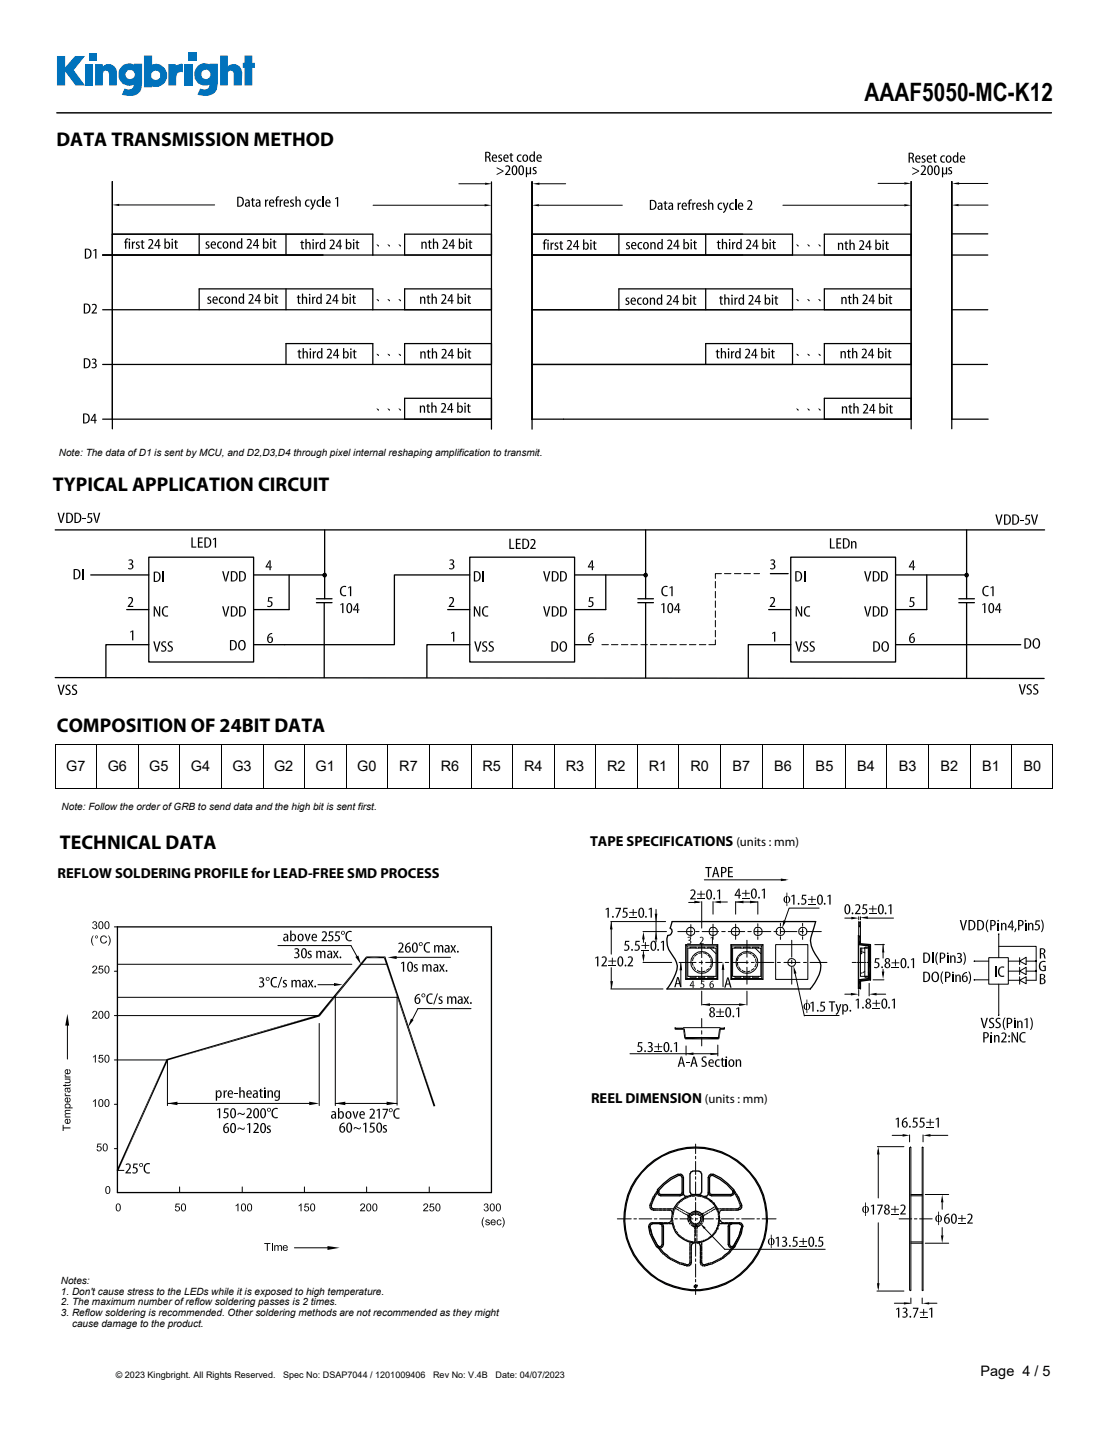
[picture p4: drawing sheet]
<svg xmlns="http://www.w3.org/2000/svg" width="216mm" height="279mm" viewBox="0 0 216 279" stroke-linecap="round" stroke-linejoin="round" font-family="sans-serif">
<defs><g id="words">
<text font-size="4.9" x="168.3" y="19.7">AAAF5050-MC-K12</text>
<g font-size="3.9">
<text x="11" y="28.4">DATA TRANSMISSION METHOD</text>
<text x="10.3" y="95.6">TYPICAL APPLICATION CIRCUIT</text>
<text x="11.1" y="142.6">COMPOSITION OF 24BIT DATA</text>
<text x="11.7" y="165.4">TECHNICAL DATA</text>
</g>
<g font-size="2.8">
<text x="12.9" y="150.2">G7</text>
<text x="21" y="150.2">G6</text>
<text x="29.1" y="150.2">G5</text>
<text x="37.2" y="150.2">G4</text>
<text x="45.3" y="150.2">G3</text>
<text x="53.4" y="150.2">G2</text>
<text x="61.4" y="150.2">G1</text>
<text x="69.6" y="150.2">G0</text>
<text x="77.7" y="150.2">R7</text>
<text x="85.8" y="150.2">R6</text>
<text x="93.9" y="150.2">R5</text>
<text x="102" y="150.2">R4</text>
<text x="110.1" y="150.2">R3</text>
<text x="118.2" y="150.2">R2</text>
<text x="126.3" y="150.2">R1</text>
<text x="134.4" y="150.2">R0</text>
<text x="142.6" y="150.2">B7</text>
<text x="150.7" y="150.2">B6</text>
<text x="158.8" y="150.2">B5</text>
<text x="166.9" y="150.2">B4</text>
<text x="175" y="150.2">B3</text>
<text x="183.1" y="150.2">B2</text>
<text x="191.2" y="150.2">B1</text>
<text x="199.2" y="150.2">B0</text>
<text x="114.9" y="164.7">TAPE SPECIFICATIONS</text>
<text x="11.2" y="170.9">REFLOW SOLDERING PROFILE for LEAD-FREE SMD PROCESS</text>
<text x="115.1" y="214.7">REEL DIMENSION</text>
<text x="190.9" y="267.9">Page 4 / 5</text>
</g>
<g font-size="2.5">
<text x="143.4" y="164.7">(units : mm)</text>
<text x="137.2" y="214.7">(units : mm)</text>
</g>
<g font-size="1.9">
<text x="11.5" y="88.8">Note: The data of D1 is sent by MCU, and D2,D3,D4 through pixel internal reshaping amplification to transmit.</text>
<text x="12" y="157.8">Note: Follow the order of GRB to send data and the high bit is sent first.</text>
<text x="11.9" y="250">Notes:</text>
<text x="11.9" y="252.1">1. Don't cause stress to the LEDs while it is exposed to high temperature.</text>
<text x="11.9" y="254.2">2. The maximum number of reflow soldering passes is 2 times.</text>
<text x="11.9" y="256.3">3. Reflow soldering is recommended. Other soldering methods are not recommended as they might</text>
<text x="14" y="258.4">cause damage to the product.</text>
</g>
<g font-size="1.8">
<text x="22.5" y="268.3">© 2023 Kingbright. All Rights Reserved.</text>
<text x="55.1" y="268.3">Spec No: DSAP7044 / 1201009406</text>
<text x="84.3" y="268.3">Rev No: V.4B</text>
<text x="96.5" y="268.3">Date: 04/07/2023</text>
</g>
</g></defs>
<g fill="#0072bc">
<path d="M11.1 10.9h1.6v2.2l1.9-2.2h2l-2.2 2.8 2.2 2.9h-1.9l-2-2.7v2.7h-1.6z"/>
<path d="M16.6 12.5h1.5v4.1h-1.5z"/>
<path d="M35.9 12.5h1.6v4.1h-1.6z"/>
<path d="M17.4 10.3h1.5v1.5h-1.5z"/>
<path d="M36.7 10.2h1.6v1.6h-1.6z"/>
<path d="M18.5 12.5h1.5v.4a1.6 1.6 0 0 1 1.6-.4 1.6 1.6 0 0 1 1.1 1.3v2.8h-1.5v-2.2a.62 .62 0 0 0-.6-.7 .62 .62 0 0 0-.6 .7v2.2h-1.5z"/>
<path d="M32.8 12.5h1.4v.3l1.1-.4 .3 .1v1.6a.95 .95 0 0 0-1.2 .5l-.1 2h-1.5z"/>
<path d="M42.8 10.8h1.5v2.1a1.67 1.67 0 0 1 1.8-.3 1.67 1.67 0 0 1 1.1 1.5l-.1 2.5h-1.6v-2.4a.59 .59 0 0 0-.6-.5 .59 .59 0 0 0-.6 .5v2.4h-1.5z"/>
<path d="M47.6 10.8h1.5v1.4h.5v1h-.5v3.4h-1.5v-3.4h-.3v-1h.3z"/>
<path d="M28 10.8v6.2h1.6v-.2a2.24 2.24 0 0 0 3-2.1 2.24 2.24 0 0 0-3-2.1v-1.8zM29.4 14.7a.92 .92 0 0 1 1.8 0 .92 .92 0 0 1-1.8 0z"/>
<path d="M23.7 12.9a2.15 2.15 0 0 0-.3 2.8 2.15 2.15 0 0 0 2.7 .8l-.4 .8-.7 .1-.8-.1-.5 1.2h.2a3.4 3.4 0 0 0 3.1-.4l.5-.7 .2-1.1v-3.9h-1.6v.2a1.87 1.87 0 0 0-2.4 .3zM24.4 14.5a.91 .91 0 0 1 1.8 0 .91 .91 0 0 1-1.8 0z"/>
<path d="M38.4 12.9a2.15 2.15 0 0 0-.3 2.8 2.15 2.15 0 0 0 2.7 .8 .92 .92 0 0 1-1 .9l-.8-.1-.6 1.1a3 3 0 0 0 3.7-.7l.3-1.5v-3.8l-1.6 .1a1.98 1.98 0 0 0-2.4 .4zM39.1 14.5a.95 .95 0 0 1 1.9 0 .95 .95 0 0 1-1.9 0z"/>
</g>
<g fill="none" stroke="#000" stroke-width=".19">
<path d="M11 22h193.7M118.9 179.4h10.7M119 179.5v6.3M127.7 177.1v6.3M134.1 175.7h2M136.6 175.5v5.2M137.1 171.3h15.9M138.8 175.5v2.5M138.8 179.9v1.2M139.6 175.6h2M143.2 175.5v2.5M143.2 179.9v1.2"/>
<path d="M143.3 175.6h4.1M147.5 175.5v2.5M147.5 179.9v.5M151.9 179.8v.5M156.3 179.8v.5M159.5 176.8h-5.9l-1.1 3.1M164.5 178.8h1.3M167.2 178.5v.6M167.2 179.4v11.4M167.5 178.5v.6M167.5 179.4v4.4M168.9 178.8h5"/>
<path d="M13.1 198.9v7.3M22.3 197.7h39.8M22.3 189.1h.6M22.3 180.5h.6M22.9 187.7h45.6M22.9 194.2h54.6M54.1 184.1h14.2l1.4 2.5M61.9 191.7h3.5M62.1 199.3v16M65.3 193.9v21.4M70.3 187.7h4.9M76.5 186.4h11.2"/>
<path d="M77.3 194.1v21.1M91.7 196.4h-10.3l-1.3 2.4M118.9 192.6h10.2M119 188.4v4.1M125.2 181.4h4.6M125.2 187.4h5.6M125.3 182.1v1.4M125.3 185.3v1.2M132 181.4h2.8M132.2 187.4h3.3M132.5 187.6v4.4M133.5 183.9l.2 .3"/>
<path d="M133.5 183.9h6.2v6.8h-6.2zM133.7 190.5l-.2 .2M133.7 184.2h5.9v6.3h-5.9zM133.9 184.6h5.5v5.5h-5.5zM134.5 180v1M134.5 181.1v.2M134.5 181.5v.9M134.7 187.4l.2 .6M135.1 186.5l-.3 .6M135.1 188.2l.3 .5M135.4 181.4h.7M135.5 184.6v-.2h-1.2v.2"/>
<path d="M135.5 190.1v.2h-1.2v-.2M135.8 185.8l-.5 .4M135.8 188.9l.6 .3M136 184.6v-.2h1.2v.2M136 190.1v.2h1.2v-.2M136.1 187.4h.7M136.6 185.5l-.6 .1M136.6 183.8v2.7M136.6 187.1v.6M136.6 188.3v2.7M136.6 193v2.7M136.6 198.3v1.8"/>
<path d="M136.7 181.4h3.2M136.8 195.6h7.8M136.9 185.5l.6 .3M137.3 189.1l-.7 .2M137.4 187.4h3.2M137.8 184.6v-.2h1.2v.2M137.8 190.1v.2h1.2v-.2M137.8 186l.4 .5M138 188.6l-.5 .3M138.3 184.6l1.1 1.1M138.4 186.7l.1 .7M138.5 187.6l-.3 .6"/>
<path d="M138.8 181.4v.2M138.8 181.7v1.2M139.6 190.5l.1 .2M139.7 183.9l-.1 .3M140.5 181.4h.7M140.8 187.9v4.2M141.2 187.4h.7M141.8 181.4h3.2M142.3 183.9l.2 .3M142.3 183.9h6.2v6.8h-6.2zM142.5 187.4h3.2M142.5 190.5l-.2 .2"/>
<path d="M142.5 184.2h5.8v6.3h-5.8zM142.6 184.6h5.5v5.5h-5.5zM143.2 181.3v.3M143.2 181.7v1.2M143.6 187.4v.6M143.8 186.5l-.2 .6M143.8 188.2l.4 .5M144.2 190.1v.2h-1.2v-.2M144.2 184.6v-.2h-1.2v.2M144.5 185.8l-.5 .4M144.5 188.9l.6 .3M144.7 190.1v.2h1.3v-.2"/>
<path d="M144.7 184.6v-.2h1.3v.2M145.4 185.5l-.7 .1M145.4 183.1v3.3M145.4 187.1v.5M145.4 188.3v3.3M145.4 193v2.7M145.6 181.4h.7M145.7 185.5l.6 .3M146 189.1l-.6 .2M146.3 187.4h.6M146.5 190.1v.2h1.2v-.2M146.5 184.6v-.2h1.2v.2"/>
<path d="M146.5 186l.4 .5M146.8 188.6l-.5 .3M146.9 181.4h3.2M147 184.6l1.1 1.1M147.1 186.7l.1 .7M147.2 187.6l-.3 .6M147.5 187.4h3.2M147.5 180.5v.2M147.5 180.9v1M147.5 182.1v.1M147.5 182.4v.5M148.3 190.5l.2 .2"/>
<path d="M148.5 183.9l-.2 .3M150.7 181.4h.6M151 183.9h6.3v6.8h-6.3zM151.3 187.4h.6M151.9 181.4h3.3M151.9 180.5v.2M151.9 180.9v.9M151.9 182.1v.1M151.9 182.4v.5M152.6 187.4h3.1M154.1 183.1v3.3M154.1 187v.6"/>
<path d="M154.1 188.2v3.4M154.6 188.8l2 9M155.7 181.4h.7M156.3 180.5v.2M156.3 180.9v.9M156.3 182.1v.1M156.3 182.4v.5M156.4 187.4h.6M156.6 197.7h6.8M157 181.4h2.9M157.7 187.4h3.3M164.5 193.6h1.3"/>
<path d="M165.9 187.4h.8M166.8 187.4h.2M167.2 183.8h2.3M167.2 182.1v10.5M167.2 192.8v1.1M167.3 187.4h.9M167.5 185.2l.4 .2M167.8 184.6v1.1h-.3M167.9 189.4l-.4 .1M168 185.4l.4 .1M168.4 189.2l-.4 .1M168.4 187.4h.1"/>
<path d="M168.8 187.4h.7M169 185.4l.1-1h-.7v.2h.6v5.5h-1.5v-5.5h.9v5.5M169 189.3l.1 1-.7-.1 .5-.1M169.1 190.1h.1M169.2 191.5v2.4M170 190.8h2.1M170.3 183.9h1.9M170.6 193.6h1.8M171.9 183.8v2.7M171.9 188.7v1.1M189.7 190.7l.1 .1-.2 .1zM189.7 187.1h.1l-.2 .1z"/>
<path d="M189.9 190.8h2.6M189.9 187.1h2.6M192.5 186.5h3.8v5.1h-3.8zM194.4 181.8l.1 .1-.1 .1zM194.4 197.6h.1l-.1 .1zM194.4 191.6v5.9M194.4 184.3h7.3v6.6h-1.9M194.4 182.1v4.4M196.3 189.1h2.2M196.3 187.1h2.2M196.3 190.9h2.2M198.5 187.1l1.3-.7v1.4z"/>
<path d="M198.5 186.5v1.3M198.5 189.1l1.3-.8v1.5zM198.5 188.3v1.5M198.5 190.9l1.3-.7v1.3zM198.5 190.2v1.4M199.8 189.1h1.9M201.6 189h.2M201.6 187.1h.2M201.7 187.1h.1l-.2 .1zM201.7 189l.1 .1-.2 .1zM201.7 187.1h-1.9M22.3 206.4h10.3v8.9"/>
<path d="M22.3 215h.6M32.6 214.8h28M65.3 214.8h12M122.6 205.2h17.1M133.1 200.1h7.1M133.6 203.6v1.8M136.6 200.7v.7M136.6 202v1.6M139.7 203.5v2.1M22.3 223.6h.6M22.9 227.9h1.2M35 231.1v1.1"/>
<path d="M47.2 231.1v1.1M59.3 231.1v1.1M71.4 231.1v1.1M83.6 231.1v1.1M57.3 243h7.2"/>
<circle cx="134.4" cy="181.3" r=".81"/>
<circle cx="136.6" cy="187.4" r="2.12"/>
<circle cx="138.8" cy="181.3" r=".84"/>
<circle cx="143.2" cy="181.3" r=".81"/>
<circle cx="145.4" cy="187.4" r="2.12"/>
<circle cx="147.5" cy="181.3" r=".84"/>
<circle cx="151.9" cy="181.3" r=".84"/>
<circle cx="154.1" cy="187.4" r=".77"/>
<circle cx="156.3" cy="181.3" r=".81"/>
</g>
<g fill="#000">
<path d="M18.1 179.5h.3l-.2 .3h-.2zM18.1 179.5l.4-.1 .3 .2v.4h-.4a.25 .25 0 0 0 .3-.2 .25 .25 0 0 0-.3-.3zM19.3 179.5h.3l-.2 .2-.1 .7 .2 .3 .5 .1-.2 .1h-.4l-.2-.3-.1-.6zM19.3 179.5l.4-.1 .3 .2 .1 .7-.1 .5h-.4l.3-.3v-.8zM20.5 179.5h.3l-.2 .2-.1 .7 .2 .3 .5 .1-.2 .1h-.4l-.2-.3-.1-.6zM20.5 179.5l.4-.1 .3 .2 .1 .7-.1 .5h-.4l.3-.3-.1-.8zM117.9 177h.4l-.4 .2zM117.9 177l.6-.3v2h-.2v-1.7zM119.8 176.7h1.1l-.7 2h-.3l.7-1.7h-.8zM121.2 178.4l.8 .1-.6 .2-.3-.1zM121.5 177.5h.2zM121.4 177.6h.6l.2 .3-.2 .6h-.5a.43 .43 0 0 0 .4-.5 .43 .43 0 0 0-.5-.4z"/>
<path d="M121.4 176.7h.8v.3h-.7v.5l.5 .1-.8 .1zM122.5 178.5h1.5v.2h-1.5zM122.5 177.6h.7v-.6h.2v.6h.6v.1h-.6v.6h-.2v-.6h-.7zM124.5 176.9h.3l-.3 .5 .1 .9 .6 .2a.63 .63 0 0 1-.8 0 .63 .63 0 0 1-.1-.8zM124.5 176.9a.64 .64 0 0 1 .8 0 .64 .64 0 0 1 .1 .8l-.2 .8h-.4a.99 .99 0 0 0 .3-1.1l-.1-.4zM126.3 177h.4l-.4 .2zM126.3 177l.6-.3v2h-.2v-1.7zM127.5 177.9h.5l-.3 1.5zM134.4 173.3a.64 .64 0 0 1 .9 .1l-.8 .1zM135.2 175.4l1.4 .2-1.4 .3zM134.8 173.4h.5l.1 .4-.2 .4-.5 .7h.7v.2h-1l.6-.9a.47 .47 0 0 0-.2-.8zM135.7 174.9h1.5v.2h-1.5z"/>
<path d="M135.7 174h.7v-.6h.2v.6h.6v.2h-.6v.6h-.2v-.6h-.7zM137.7 173.4h.3l-.3 .4 .1 1 .6 .1a.63 .63 0 0 1-.8 0 .63 .63 0 0 1-.1-.7zM137.7 173.3a.64 .64 0 0 1 .8 .1 .64 .64 0 0 1 .1 .7l-.2 .8h-.4a.99 .99 0 0 0 .3-1.1l-.1-.4zM137.3 168.8h1.2v.2h-.5v1.8h-.2v-1.8h-.5zM139.2 168.8h.3l-.4 1.2 .5 .2h-.6l-.1 .6h-.3zM139.5 168.8l.5 2h-.2l-.2-.6-.5-.2h.5l-.3-.9zM139.6 173.4h.3l-.3 .2zM139.6 173.4l.6-.2v1.9h-.3v-1.7zM138.8 175.6l1.5-.2v.5zM140.4 168.8h.6l.3 .2h-.7v.8h.7l-.7 .2v.8h-.2zM140.6 170h.4zM140.8 169h.5l.2 .4-.2 .4h-.5a.4 .4 0 0 0 .4-.4 .4 .4 0 0 0-.4-.4z"/>
<path d="M141.7 168.8h.9v.2h-.6v.7h.6v.2h-.6v.7h.7v.2h-1zM143.7 173h.3l-.7 1.2h.9v.2h-.2v.5h-.2v-.5h-.8zM144 173v1.2h-.7h.5v-.9zM144.4 174.8h1.6v.1h-1.6zM143.2 175.6l1.5-.2v.5zM144.4 173.8h.7v-.5h.2v.5h.7v.2h-.7v.6h-.2v-.6h-.7zM146 175.4l1.5 .2-1.5 .3zM146.4 173.2h.4l-.3 .5 .1 .9 .6 .2a.63 .63 0 0 1-.9 0 .63 .63 0 0 1-.1-.8zM146.4 173.2a.64 .64 0 0 1 .8 0 .64 .64 0 0 1 .1 .8l-.1 .8h-.4a.99 .99 0 0 0 .3-1.1l-.2-.4zM148.3 173.3h.4l-.4 .1zM148.3 173.3l.6-.3v1.9h-.2v-1.6zM152 171.1l1.5 .2-1.5 .3z"/>
<path d="M152.7 174.6h.6a.6 .6 0 0 0-.5 .9l.3 .3-.3-.1-.2-.3v-.4zM152.5 179.2l.5 .2-.7 1.3zM153.1 174.6h.2v1.2h-.2zM153.1 173.8h.2v.7a.69 .69 0 0 1 .5 .7 .69 .69 0 0 1-.5 .6v.6h-.2v-.6h-.2h.4a.72 .72 0 0 0 0-1.2l-.4-.1h.2zM154 174.4l.4 .1-.3 .1zM154 174.4l.7-.2v1.9h-.3v-1.6zM156 175.9l.8 .1-.6 .2-.3-.1zM156.3 174.9h.2zM156.2 175.1h.6l.2 .3-.2 .6-.5-.1a.43 .43 0 0 0 .4-.4 .43 .43 0 0 0-.5-.4zM156.2 174.2h.8v.2h-.7v.5l.5 .2h-.8zM157.3 176h1.5v.1h-1.5zM157.3 175h.7v-.6h.2v.6h.6v.2h-.6v.6h-.2v-.6h-.7z"/>
<path d="M159.2 174.4h.4l-.3 .4 .1 1 .6 .2a.63 .63 0 0 1-.8 0 .63 .63 0 0 1-.1-.8zM159.3 174.3a.71 .71 0 0 1 .8 .2 .71 .71 0 0 1 .1 .8l-.2 .7h-.4l.3-.3v-.9l-.1-.4h-.6zM161.1 174.4l.4 .1-.4 .1zM161.1 174.4l.6-.2v1.9h-.2v-1.6zM164.6 176.3h.4l-.3 .4 .1 1 .6 .1a.63 .63 0 0 1-.8 0 .63 .63 0 0 1-.2-.8zM164.7 176.2a.71 .71 0 0 1 .8 .2 .71 .71 0 0 1 0 .8l-.1 .6h-.4l.2-.3 .1-.9-.2-.3h-.5zM165.7 178.5l1.5 .3-1.5 .2zM166.5 176.2a.64 .64 0 0 1 .9 0l-.8 .2zM167.2 179.4l.3 1.1h-.3zM166.9 176.3l.5-.1 .1 .4-.2 .5-.5 .7h.7v.2h-1.1l.7-.9a.47 .47 0 0 0-.2-.8zM167.2 179.4h.3v1.1zM167.8 177.7l.9 .1-.6 .2-.3-.1z"/>
<path d="M168.1 176.8h.3zM168.1 177l.6-.1 .1 .4-.1 .5h-.5a.43 .43 0 0 0 .4-.5 .43 .43 0 0 0-.5-.3zM168 176.1h.8v.2h-.6l-.1 .5 .6 .1-.8 .1zM167.4 178.7l1.6-.3v.5zM169.2 177.8h1.5v.2h-1.5zM169.2 176.9h.6v-.6h.2v.6h.7v.2h-.7v.5h-.2v-.5h-.6zM171.1 176.3h.4l-.3 .4 .1 1 .6 .1a.63 .63 0 0 1-.8 0 .63 .63 0 0 1-.2-.8zM171.2 176.2a.71 .71 0 0 1 .8 .2 .71 .71 0 0 1 .1 .8l-.2 .6h-.4l.2-.3 .1-.9-.2-.3h-.5zM172.9 176.3h.4l-.3 .2zM172.9 176.3l.7-.2v1.9h-.3v-1.7zM186.8 179.1h.3l.4 1.7-.1 .3zM188 179.1h.3l-.6 2h-.3z"/>
<path d="M188.5 179.2l.7-.1 .4 .2h-.8v1.6h.8l-.2 .2h-.9zM189 179.3h.6l.3 .9-.3 .7h-.6a.83 .83 0 0 0 .6-.8 .83 .83 0 0 0-.6-.8zM190.2 179.2l.7-.1 .4 .2h-.8v1.6h.8l-.2 .2h-.9zM190.7 179.3h.6l.3 .9-.3 .7h-.6a.83 .83 0 0 0 .6-.8 .83 .83 0 0 0-.6-.8zM192.3 179.1h.2l-.3 .6-.1 .8 .4 1-.3-.2-.3-.8 .1-.8zM192.8 179.2l.6-.1 .3 .2h-.7v.8l.7 .1-.7 .1v.8h-.2zM193.2 179.3h.5l.2 .5-.2 .4-.5-.1a.4 .4 0 0 0 .4-.4 .4 .4 0 0 0-.4-.4zM194.9 179.7l.4 .2-.2 .3v.9h-.2zM195.2 179.8l.3-.1 .3 .1-.7 .1zM195.4 179.9h.5v1.2h-.2v-1zM196.9 179.2h.3l-.8 1.2h1v.2h-.2v.5h-.3v-.5h-.7zM197.2 179.2v1.2h-.8h.5l.1-.9z"/>
<path d="M198.2 179.2l.6-.1 .4 .2h-.8v.8l.7 .1-.7 .1v.8h-.2zM198.6 179.3h.6l.1 .5-.2 .4-.5-.1a.4 .4 0 0 0 .4-.4 .4 .4 0 0 0-.4-.4zM200.1 179.7l.5 .2-.2 .3v.9h-.3zM200.4 179.8l.4-.1 .3 .1-.7 .1zM200.7 179.9h.4l.1 1.2h-.3v-1zM201.7 179.9h.3zM201.6 179.2h.8v.2h-.6l-.1 .5 .6 .2h-.8zM202.6 179.1h.2l.1 .2 .3 .7-.1 .8-.3 .7h-.2l.3-.6 .1-.8zM13.1 197.4l.4 2.3h-.8zM18 180.5h.1l.3 .3h-.3zM18.1 182.1h.1l-.3 1.2 .3 .8-.2-.2-.3-.6 .1-.6zM18.3 180l.5 .1-.5 .1z"/>
<path d="M18.1 196.9l.4-.1 .3 .2h-.5l-.1 .3-.2-.1zM18.1 188.1l.4-.1 .3 .2h-.5l-.1 .3-.2-.1zM18.6 182.2l.2 .1a.17 .17 0 0 0-.2 .1 .17 .17 0 0 0 .2 .2h.2a.29 .29 0 0 1-.4 0 .29 .29 0 0 1 0-.4zM18.6 182.2a.29 .29 0 0 1 .4 0 .29 .29 0 0 1 0 .4h-.2a.17 .17 0 0 0 .2-.2 .17 .17 0 0 0-.2-.1zM18.5 180.2l.3-.1 .1 .4-.1 .3-.4 .1-.3-.1 .6-.2v-.3zM18.5 197h.3l.1 .3-.7 .9h.7v.1h-1l.2-.3 .6-.5a.28 .28 0 0 0 0-.4 .28 .28 0 0 0-.2-.1zM18.5 188.2h.3l.1 .3-.7 .8h.7v.2h-1l.2-.3 .6-.6a.28 .28 0 0 0 0-.3 .28 .28 0 0 0-.2-.1zM19.3 197h.3l-.2 .2-.1 .6 .2 .4h.5l-.2 .1h-.4l-.2-.2-.1-.7zM19.1 189.1h.2l.2 .3h.5l-.5 .1zM19.3 196.9l.4-.1 .3 .3 .1 .6-.1 .5h-.4l.3-.3v-.8zM19.4 188.6l.3-.1 .3 .1zM19.6 188.7h.4l.1 .3-.1 .4h-.4l.3-.2a.34 .34 0 0 0-.3-.5z"/>
<path d="M19.3 188h.8v.2h-.6l-.1 .4 .6 .1-.8 .1zM19.7 182.3l.5-.2 .5 .2h-.7l-.3 .3 .1 .7 .4 .2-.5 .1-.1-.3-.1-.6zM20.5 197h.3l-.2 .2-.1 .6 .2 .4h.5l-.2 .1h-.4l-.2-.2-.1-.7zM20.5 188.2h.3l-.2 .2-.1 .6 .2 .4h.5l-.2 .1h-.4l-.2-.3-.1-.6zM19.7 183.6l.7-.1 .2-.3h.2l-.4 .5zM20.2 182.3h.5l.1 .3h-.2zM20.5 196.9l.4-.1 .3 .3 .1 .6-.1 .5h-.4l.3-.3-.1-.8zM20.5 188.1l.4-.1 .3 .3 .1 .6-.1 .5h-.4l.3-.3-.1-.8zM21 182.1l.3 .3 .2 .6v.6l-.3 .5h-.2l.3-1.1zM50.5 192l.8 .1-.6 .2-.3-.1zM50.5 190.4a.65 .65 0 0 1 .8 .1l-.8 .1zM50.8 190.5h.5a.48 .48 0 0 1-.2 .7 .53 .53 0 0 1 .2 .9h-.5a.39 .39 0 0 0 .4-.5 .39 .39 0 0 0-.5-.3v-.2a.33 .33 0 0 0 .4-.2 .33 .33 0 0 0-.3-.4z"/>
<path d="M51.8 190.3h.3a.26 .26 0 0 0-.2 .3 .26 .26 0 0 0 .2 .2l.3 .1a.38 .38 0 0 1-.6 0 .38 .38 0 0 1 0-.6zM51.8 190.3a.38 .38 0 0 1 .6 0 .38 .38 0 0 1 0 .6l-.3-.1a.25 .25 0 0 0 .2-.2 .25 .25 0 0 0-.2-.3zM53 190.4h.6a.83 .83 0 0 0-.7 .8 .83 .83 0 0 0 .7 .8l-.6 .1-.3-.4v-.7zM53 190.4l.4-.2 .5 .1v.2zM53 192.1l.9-.1v.2l-.5 .1zM54.8 190.2h.1l-.7 2.2h-.2zM55.1 192l.7 .1-.5 .1h-.3zM55.1 191h.4a.28 .28 0 0 0-.1 .3 .28 .28 0 0 0 .3 .2l.2 .3-.1 .3h-.4a.28 .28 0 0 0 .2-.4 .28 .28 0 0 0-.3-.2l-.2-.2zM55.2 182.6l.7-.1a.32 .32 0 0 0-.5 .2 .32 .32 0 0 0 .2 .4h.3a.42 .42 0 0 1-.6 .1 .42 .42 0 0 1-.1-.6zM55.2 190.9l.3-.1 .3 .1v.1h-.7zM55.2 181.9l.5-.1 .3 .2-.7 .1zM55.6 182h.5v1.3l-.5-.2 .2-.1 .1-.5h-.6l.2-.1a.22 .22 0 0 0 .4-.2 .22 .22 0 0 0-.3-.2z"/>
<path d="M56.5 181.2h.2v.8h.2l-.2 .4 .1 .4 .1 .2-.2 .1v.2h-.2zM56.7 183.1h.8a.45 .45 0 0 1-.8 0zM56.7 190.8l.5 .2-.2 .3v.9h-.3zM57 191h.3zM56.8 181.9l.4-.1 .3 .2h-.8zM57.3 186.3l.9 .1-.7 .2-.2-.1zM57 190.9a.4 .4 0 0 1 .7 .1zM57.1 182h.4l.1 .5-.1 .6h-.5a.59 .59 0 0 0 .4-.6 .59 .59 0 0 0-.3-.5zM57.3 184.7a.65 .65 0 0 1 .9 .1l-.8 .1zM57.4 191h.6l-.2 .2v1h-.3zM58.1 182h.4a.62 .62 0 0 0 0 1.1h.4a.69 .69 0 0 1-.9-.1 .69 .69 0 0 1 .1-1zM57.8 190.9a.44 .44 0 0 1 .5-.1 .44 .44 0 0 1 .2 .5v.9h-.2l-.1-1.1z"/>
<path d="M57.7 184.8h.5a.48 .48 0 0 1-.3 .7 .53 .53 0 0 1 .3 .9h-.5a.39 .39 0 0 0 .3-.5 .39 .39 0 0 0-.5-.3v-.2a.33 .33 0 0 0 .5-.2 .33 .33 0 0 0-.3-.4zM58.1 182a.7 .7 0 0 1 1 .2 .7 .7 0 0 1-.2 .9h-.4a.62 .62 0 0 0 0-1.1zM58.8 184.8h.4l-.3 .5 .1 .9 .6 .2a.63 .63 0 0 1-.8 0 .63 .63 0 0 1-.2-.8zM58.9 191.5h.6a.32 .32 0 0 0-.4 .1 .32 .32 0 0 0 .1 .5h.3a.42 .42 0 0 1-.6 .1 .42 .42 0 0 1 0-.7zM58.9 184.7a.71 .71 0 0 1 .8 .2 .71 .71 0 0 1 0 .8l-.1 .7h-.4l.2-.3 .1-.9-.2-.3-.5-.1zM58.9 190.9l.4-.1 .4 .2-.8 .1zM59.3 181.8h.3l.3 1.2-.1 .3zM59.2 191h.5l.1 1.2-.6-.1 .3-.2v-.4h-.6l.3-.1a.22 .22 0 0 0 .3-.2 .22 .22 0 0 0-.3-.2zM59.9 186.3l.7 .1-.5 .2-.2-.1zM60 185.3h.3a.28 .28 0 0 0-.1 .3 .28 .28 0 0 0 .3 .2l.2 .3-.1 .3h-.4a.28 .28 0 0 0 .2-.3 .28 .28 0 0 0-.3-.2l-.2-.3zM59.9 190.8h.3l.8 1.4h-.3zM60.3 191.5l.2 .2-.3 .5h-.3z"/>
<path d="M60 185.2l.3-.1 .4 .1-.1 .2-.6-.1zM60.2 181.8h.3l-.5 1.5h-.2zM60.8 190.8h.2l-.4 .7-.1-.2zM60.8 182a.5 .5 0 0 1 .8 0h-.5l-.2 .4h.8v.2h-.8l.1 .4 .3 .1h-.5l-.2-.6zM61.2 182h.4l.1 .4h-.8h.6l-.1-.3zM60.8 183.1l.8-.1 .1 .2-.6 .1zM61.6 185.1l.4 .2-.2 .3v1h-.2zM61.8 185.3h.3zM71.3 186.2l-9.1 11.7-.2-.3zM61.9 185.2a.4 .4 0 0 1 .6 .2zM71.3 186.2l.2 .4-9.3 11.3zM62.2 185.4l.7-.1-.3 .2v1.1h-.3z"/>
<path d="M62.6 185.3a.44 .44 0 0 1 .6-.1 .44 .44 0 0 1 .2 .5v.9h-.3v-1.1zM62.7 181.5a.64 .64 0 0 1 .8 0l-.8 .2zM63.1 181.5h.4l.1 .4-.1 .5-.6 .6h.8v.3h-1.1l.6-1a.47 .47 0 0 0-.1-.8zM63.8 185.9l.6-.1a.32 .32 0 0 0-.4 .2 .32 .32 0 0 0 .1 .4h.3a.42 .42 0 0 1-.6 .1 .42 .42 0 0 1 0-.6zM63.9 183l.8 .1-.6 .2-.2-.1zM63.8 185.2l.4-.1 .4 .2-.8 .1zM64.2 182h.2zM64.1 185.3h.5l.1 1.3-.6-.2 .3-.1v-.5h-.6l.3-.1a.22 .22 0 0 0 .3-.1 .22 .22 0 0 0-.3-.3zM64.2 182.2h.5l.2 .3-.2 .6h-.4a.43 .43 0 0 0 .4-.5 .43 .43 0 0 0-.5-.4zM64.1 181.3h.8v.3h-.6l-.1 .4 .5 .2h-.7zM64.8 185.1h.3l.8 1.5h-.2zM65.2 183l.8 .1-.6 .2-.3-.1z"/>
<path d="M65.2 185.8l.2 .2-.3 .6h-.3zM65.5 182h.2zM65.7 185.1h.2l-.4 .7-.1-.1zM65.4 182.2h.6l.2 .3-.2 .6h-.5a.43 .43 0 0 0 .4-.5 .43 .43 0 0 0-.5-.4zM65.4 181.3h.8v.3h-.7v.4l.5 .2h-.8zM66.5 181.4h.3a.26 .26 0 0 0-.3 .2 .26 .26 0 0 0 .3 .3h.2a.38 .38 0 0 1-.5 0 .38 .38 0 0 1 0-.5zM65 191.4l1.7 .3-1.7 .3zM66.5 181.3a.38 .38 0 0 1 .5 0 .38 .38 0 0 1 0 .6h-.2a.25 .25 0 0 0 .2-.3 .25 .25 0 0 0-.2-.2zM67.5 181.5h.6a.83 .83 0 0 0-.6 .8 .83 .83 0 0 0 .6 .8h-.6l-.2-.4v-.7zM67.6 181.4l.4-.1h.5l-.1 .2zM67.5 183.1l.9-.1 .1 .2-.6 .1zM69.2 186.3l.6-.2 .5 1.6z"/>
<path d="M74.8 186.6l10 28.7-.4 .1zM75 186.2l9.8 29.1-10-28.7zM75.4 186.4l1.8-.3v.6zM77.6 183.7a.64 .64 0 0 1 .8 0l-.8 .2zM78.1 187.5h.3l-.3 .2zM78 183.7h.4l.1 .4-.1 .5-.6 .6h.8v.3h-1.1l.6-1a.47 .47 0 0 0-.1-.8zM78.1 187.5l.6-.2v1.9h-.3v-1.7zM79.5 187.4h.3l-.3 .5 .1 1 .6 .1a.63 .63 0 0 1-.8 0 .63 .63 0 0 1-.1-.8zM79.1 184.4a.49 .49 0 0 1 .8 0zM79.1 183.8l.7-.3v.2l-.4 .1-.2 .3-.1 .3h.2a.49 .49 0 0 0-.2 .5 .49 .49 0 0 0 .3 .4h.4a.68 .68 0 0 1-.8 0 .68 .68 0 0 1-.1-.9zM79.5 187.4a.71 .71 0 0 1 .8 .1 .71 .71 0 0 1 .1 .9l-.2 .6h-.4l.3-.3v-.9l-.1-.3-.5-.1zM79.4 184.4h.5l.1 .4-.2 .5h-.4a.47 .47 0 0 0 .3-.5 .47 .47 0 0 0-.3-.4z"/>
<path d="M80.4 183.7h.4l-.3 .5 .1 .9 .6 .2a.63 .63 0 0 1-.8 0 .63 .63 0 0 1-.2-.8zM80.6 188.9l.7 .2-.6 .1-.2-.1zM80.6 187.9h.4a.28 .28 0 0 0-.2 .4 .28 .28 0 0 0 .4 .2l.2 .2-.1 .3h-.4a.28 .28 0 0 0 .2-.3 .28 .28 0 0 0-.3-.2l-.2-.3zM80.5 183.6a.71 .71 0 0 1 .8 .2 .71 .71 0 0 1 0 .8l-.1 .7h-.4l.2-.3 .1-.9-.2-.3-.5-.1zM80.7 187.8l.3-.1 .3 .1-.1 .2-.6-.1zM81 194.4a.49 .49 0 0 1 .7 0zM81.6 183.6h.3a.26 .26 0 0 0-.2 .2 .26 .26 0 0 0 .2 .3h.3a.38 .38 0 0 1-.5 0 .38 .38 0 0 1-.1-.5zM81 193.8l.7-.3v.2l-.4 .1-.2 .3-.1 .3h.2a.49 .49 0 0 0-.2 .5 .49 .49 0 0 0 .3 .4h.4a.68 .68 0 0 1-.9-.1 .68 .68 0 0 1-.1-.8zM81.3 194.4h.4l.2 .4-.2 .5h-.4a.47 .47 0 0 0 .3-.5 .47 .47 0 0 0-.3-.4zM81.6 183.5a.38 .38 0 0 1 .6 0 .38 .38 0 0 1 0 .6h-.3a.25 .25 0 0 0 .2-.3 .25 .25 0 0 0-.2-.2zM82.1 193.6h.3a.26 .26 0 0 0-.2 .2 .26 .26 0 0 0 .2 .3h.3a.38 .38 0 0 1-.5 0 .38 .38 0 0 1-.1-.5zM82.2 193.5a.38 .38 0 0 1 .5 0 .38 .38 0 0 1 0 .6h-.3a.25 .25 0 0 0 .3-.3 .25 .25 0 0 0-.3-.2z"/>
<path d="M82.2 187.8l.5 .2-.2 .2v1h-.3zM82.5 187.9h.3zM82.8 183.7h.6a.83 .83 0 0 0-.7 .8 .83 .83 0 0 0 .7 .8h-.6l-.2-.4-.1-.7zM82.5 187.9a.4 .4 0 0 1 .7 .1zM82.9 188l.6-.1-.2 .3v1h-.3zM83.3 193.7l.6-.1a.83 .83 0 0 0-.6 .8 .83 .83 0 0 0 .6 .9h-.6l-.2-.4-.1-.7zM82.8 183.6l.4-.1h.5v.2zM83.3 187.9a.44 .44 0 0 1 .5-.1 .44 .44 0 0 1 .2 .5v.9h-.2l-.1-1.1zM82.8 185.3l.9-.1v.2l-.5 .1zM83.3 193.6l.4-.2 .5 .1v.2zM83.3 195.3l.9-.1v.2l-.5 .1zM84.4 188.5h.7a.32 .32 0 0 0-.5 .1 .32 .32 0 0 0 .2 .4h.3a.42 .42 0 0 1-.6 .1 .42 .42 0 0 1-.1-.6z"/>
<path d="M85.1 193.4h.2l-.8 2.2h-.2zM84.5 184l.4 .2-.1 .3v1h-.3zM84.8 184.2h.2zM84.4 187.8l.5-.1 .3 .2-.7 .1zM84.8 184.1a.4 .4 0 0 1 .7 .2zM84.8 187.9h.5v1.3l-.5-.2 .2-.1 .1-.4-.6-.1 .2-.1a.22 .22 0 0 0 .4-.1 .22 .22 0 0 0-.3-.3zM85.4 195.2l.7 .1-.5 .2-.3-.1zM85.4 194.2h.4a.28 .28 0 0 0-.1 .3 .28 .28 0 0 0 .3 .2l.2 .3-.1 .3h-.4a.28 .28 0 0 0 .2-.3 .28 .28 0 0 0-.3-.3l-.2-.2zM85.2 184.3l.6-.1-.3 .2v1.1h-.2zM85.5 187.8h.3l.8 1.4h-.3zM85.5 194.1l.3-.1 .3 .1v.2l-.7-.1zM85.9 188.5l.1 .1-.3 .6h-.2z"/>
<path d="M85.6 184.2a.44 .44 0 0 1 .5-.1 .44 .44 0 0 1 .2 .5v.9h-.2l-.1-1.1zM86.3 187.8h.3l-.4 .7-.2-.2zM86.6 184.8l.7-.1a.32 .32 0 0 0-.5 .2 .32 .32 0 0 0 .2 .4h.3a.42 .42 0 0 1-.6 .1 .42 .42 0 0 1-.1-.6zM86.6 184.1l.5-.1 .3 .2-.7 .1zM87 194l.5 .2-.2 .3v1h-.2zM87.3 194.2h.3zM87 184.2h.5v1.3l-.5-.2 .2-.1 .1-.5h-.6l.2-.1a.22 .22 0 0 0 .4-.2 .22 .22 0 0 0-.3-.2zM87.4 194.1a.4 .4 0 0 1 .6 .1zM87.7 184h.3l.8 1.5h-.3zM87.7 194.3l.6-.1-.2 .2v1.1h-.3zM88.1 184.7l.1 .2-.3 .6h-.2zM88.1 194.1a.44 .44 0 0 1 .5-.1 .44 .44 0 0 1 .2 .6v.9h-.2v-1.2z"/>
<path d="M88.5 184h.3l-.4 .7-.2-.1zM89.2 194.8l.6-.1a.32 .32 0 0 0-.4 .2 .32 .32 0 0 0 .1 .4h.3a.42 .42 0 0 1-.6 .1 .42 .42 0 0 1 0-.6zM89.2 194.1l.4-.1 .4 .2-.8 .1zM89.5 194.2h.5l.1 1.3-.6-.2 .3-.1v-.5h-.6l.3-.1a.22 .22 0 0 0 .3-.2 .22 .22 0 0 0-.3-.2zM90.2 194h.3l.8 1.5h-.2zM90.6 194.7l.2 .2-.3 .6h-.3zM91.1 194h.2l-.4 .7-.1-.1zM115.9 186.5h.3l-.3 .2zM115.9 186.5l.6-.3v2h-.3v-1.7zM117.1 186.4a.64 .64 0 0 1 .9 0l-.8 .1zM117.5 186.4h.5l.1 .4-.1 .5-.6 .6h.8v.3h-1.1l.6-1a.47 .47 0 0 0-.2-.8zM118.4 188h1.6v.2h-1.6z"/>
<path d="M119 179.4l.3 1.6h-.6zM118.8 191h.5l-.2 1.6zM118.4 187h.7v-.5h.2v.5h.7v.2h-.7v.6h-.2v-.6h-.7zM120.4 186.4h.4l-.3 .5 .1 .9 .6 .2a.63 .63 0 0 1-.8 0 .63 .63 0 0 1-.2-.8zM120.4 186.4a.64 .64 0 0 1 .8 0 .64 .64 0 0 1 .1 .8l-.1 .8h-.4a.99 .99 0 0 0 .3-1.1l-.2-.4zM121.5 184.8l.9 .1-.6 .2-.3-.1zM121.8 183.9h.2zM121.8 184.1l.6-.1 .1 .4-.1 .5h-.5a.43 .43 0 0 0 .4-.4 .43 .43 0 0 0-.5-.4zM121.7 183.2h.8v.2h-.6l-.1 .5 .6 .1-.8 .1zM122.2 186.4a.64 .64 0 0 1 .9 0l-.8 .1zM122.6 186.4h.5l.1 .4-.2 .5-.5 .6h.7v.3h-1l.6-1a.47 .47 0 0 0-.2-.8zM123.6 184.8l.8 .1-.6 .2-.3-.1z"/>
<path d="M123.8 183.9h.3zM123.8 184.1l.6-.1 .2 .4-.2 .5h-.5a.43 .43 0 0 0 .4-.4 .43 .43 0 0 0-.5-.4zM123.7 183.2h.8v.2h-.6l-.1 .5 .6 .1-.8 .1zM124.9 184.9h1.5v.2h-1.5zM125.3 181.4l.2 1.5h-.5zM125 185.9h.5l-.2 1.5zM124.9 184h.6v-.6h.2v.6h.7v.2h-.7v.6h-.2v-.6h-.6zM126.8 183.4h.4l-.3 .4 .1 1 .6 .1a.63 .63 0 0 1-.8 0 .63 .63 0 0 1-.2-.7zM126.9 183.3a.71 .71 0 0 1 .8 .2 .71 .71 0 0 1 .1 .8l-.2 .6h-.4a.99 .99 0 0 0 .3-1.1l-.2-.4h-.5zM127.7 181.5l.3 1.4h-.5zM128.6 183.4h.4l-.3 .2zM128.6 183.4l.7-.2v1.9h-.3v-1.7z"/>
<path d="M131.8 190.2h.3l-.4 1.2 .5 .2h-.5l-.2 .6h-.2zM132.1 190.2l.6 2h-.3l-.2-.6-.5-.2h.5l-.2-.9zM132.5 187.4l.3 1.5h-.5zM133.9 183.6l.6 .1-.5 .2-.2-.1zM133.9 182.5l.3-.1 .3 .1-.6 .1zM134.1 182.5h.4v.4l-.2 .2 .3 .3-.1 .3h-.4a.29 .29 0 0 0 .3-.4 .29 .29 0 0 0-.4-.2v-.1a.24 .24 0 0 0 .3-.1 .24 .24 0 0 0-.2-.4zM134.8 191h.2l-.5 .8h.7v.2h-.2v.4h-.2v-.4h-.5zM135 191v.8h-.5h.3l.1-.6zM136.4 192.2l.6 .1-.4 .1-.3-.1zM136.2 182.5l.4-.1 .3 .1-.6 .1zM136.6 191.5h.2zM136.5 182.5h.4l.1 .3-.6 .9h.6v.1h-.8l.5-.8a.3 .3 0 0 0-.2-.5z"/>
<path d="M136.6 191.6h.4l.1 .2-.1 .5h-.4a.32 .32 0 0 0 .3-.4 .32 .32 0 0 0-.3-.3zM136.5 191h.6v.1h-.4l-.1 .4 .4 .1h-.6zM136.7 195.6l1.5-.3v.6zM138.2 196.3h.4a.33 .33 0 0 0-.2 .3 .33 .33 0 0 0 .3 .3l.3 .1h-.1l.1 .1h-.4a.39 .39 0 0 0-.3 .4 .39 .39 0 0 0 .3 .4h.5a.56 .56 0 0 1-.9 0 .56 .56 0 0 1 .2-.9 .49 .49 0 0 1-.2-.7zM138.3 182.6h.3l-.2 .1zM138.5 187.3l.1 .1zM138.3 191.6l.3-.1 .3 .1zM138.3 196.2a.49 .49 0 0 1 .7 0 .49 .49 0 0 1 0 .8l-.3-.1a.34 .34 0 0 0 .2-.3 .34 .34 0 0 0-.3-.3zM138.3 182.6l.5-.2v1.4h-.2v-1.2zM138.4 191.1l.5-.2v.2l-.4 .2-.2 .3h.2l-.2 .2 .1 .4 .5 .1-.2 .1-.4-.1-.2-.3v-.5zM138.6 191.6l.3 .1v.6h-.3l.2-.4zM138.6 197.1h.4a.54 .54 0 0 1 .1 .8h-.5a.39 .39 0 0 0 .4-.4 .39 .39 0 0 0-.4-.4z"/>
<path d="M139.4 197.9h1.6v.2h-1.6zM139.4 196.9h.7v-.5h.2v.5h.7v.2h-.7v.6h-.2v-.6h-.7zM140.8 187.3l.2 1.5h-.5zM141.4 196.3h.4l-.3 .5 .1 .9 .6 .2a.63 .63 0 0 1-.8 0 .63 .63 0 0 1-.2-.8zM141.4 196.3a.64 .64 0 0 1 .8 0 .64 .64 0 0 1 .1 .8l-.1 .8h-.4a.99 .99 0 0 0 .3-1.1l-.2-.4zM141.6 190.3h.3l-.4 1.2 .5 .2h-.6l-.1 .6h-.3zM141.9 190.3l.5 2h-.2l-.2-.6-.5-.2h.4l-.2-.9zM143.3 196.4h.4l-.4 .2zM143.9 195.3l1.5 .3-1.5 .3zM143.3 196.4l.6-.3v2h-.2v-1.7zM147.2 187.3l.1 .1zM154.5 188.1l.6 1.4-.5 .1z"/>
<path d="M156.6 195.5l.6-.1a.6 .6 0 0 0-.5 .9l.3 .3h-.3l-.2-.3v-.5zM157 195.4h.2v1.2h-.2zM157 194.6h.2v.7a.69 .69 0 0 1 .5 .7 .69 .69 0 0 1-.5 .7v.5h-.2v-.5l-.2-.1h.4a.72 .72 0 0 0 0-1.2h-.5l.3-.1zM157.8 195.3h.4l-.4 .2zM157.8 195.3l.6-.3v2h-.2v-1.7zM159.6 196.7l.9 .1-.6 .2-.3-.1zM159.9 195.7h.2zM159.9 195.9h.6l.1 .3-.1 .6h-.5a.43 .43 0 0 0 .4-.5 .43 .43 0 0 0-.5-.4zM159.8 195h.8v.3h-.6l-.1 .4 .6 .2h-.8zM161.4 195h1.2v.2h-.5v1.8h-.3v-1.8h-.4zM162.6 195.5h.3l.3 1a.59 .59 0 0 1-.1 .8l-.3 .3-.1-.2 .4-.5zM163.5 195.5h.3l-.4 1.2-.2-.1z"/>
<path d="M164 195.5h.2v.2h-.2zM164 195.7h.2a.46 .46 0 0 1 .8 0h-.5l-.2 .2v.8l.7 .1h-.8v.7h-.2zM164.2 196.8h.8a.44 .44 0 0 1-.8 0zM164.5 195.7h.5l.1 .5-.1 .6h-.5a.59 .59 0 0 0 .4-.6 .59 .59 0 0 0-.4-.5zM165.7 193.3l1.5 .3-1.5 .2zM166.6 194.7h.4l-.4 .2zM167.2 190.8l.3 .2-.3 1.6zM167.2 182.1l.3 1.7-.3 .1zM166.6 194.7l.6-.3v2h-.2v-1.7zM167.5 191v1.6h-.3zM167.2 182.1h.3v1.7zM168.6 194.6h.4a.33 .33 0 0 0-.2 .3 .33 .33 0 0 0 .3 .3l.3 .1h-.1l.1 .1h-.4a.39 .39 0 0 0-.3 .4 .39 .39 0 0 0 .3 .4h.5a.56 .56 0 0 1-.9 0 .56 .56 0 0 1 .2-.9 .49 .49 0 0 1-.2-.7z"/>
<path d="M168.7 194.6a.49 .49 0 0 1 .7-.1 .49 .49 0 0 1 0 .8l-.3-.1a.34 .34 0 0 0 .2-.3 .34 .34 0 0 0-.3-.3zM169.1 190.2l.4 .6-.4-.3zM169 195.4h.4a.54 .54 0 0 1 .1 .8h-.5a.39 .39 0 0 0 .4-.4 .39 .39 0 0 0-.4-.4zM169.8 196.2h1.6v.2h-1.6zM170.2 188.2l.8 .1-.6 .2-.2-.1zM170.5 187.3h.2zM169.2 193.6l1.4-.3v.5zM169.8 195.3h.7v-.6h.2v.6h.7v.1h-.7v.6h-.2v-.6h-.7zM170.5 187.5l.5-.1 .2 .4-.2 .5h-.4a.43 .43 0 0 0 .4-.5 .43 .43 0 0 0-.5-.3zM170.4 186.6h.8v.2h-.6l-.1 .5 .5 .1-.7 .1zM171.7 189.2h.5l-.3 1.4zM171.9 184l.3 1.4h-.5z"/>
<path d="M171.8 194.6h.4l-.3 .5 .1 .9 .6 .2a.63 .63 0 0 1-.9 0 .63 .63 0 0 1-.1-.8zM171.9 194.5a.71 .71 0 0 1 .7 .2 .71 .71 0 0 1 .1 .8l-.1 .7h-.4l.2-.3 .1-.9-.2-.3-.5-.1zM172.4 186.7h.4a.33 .33 0 0 0-.3 .4 .33 .33 0 0 0 .3 .3h.3l-.1 .1 .1 .1h-.4a.39 .39 0 0 0-.3 .4 .39 .39 0 0 0 .4 .3h.4a.56 .56 0 0 1-.9 0 .56 .56 0 0 1 .2-.8 .49 .49 0 0 1-.1-.8zM172.4 186.7a.49 .49 0 0 1 .7 0 .49 .49 0 0 1 0 .7h-.3a.34 .34 0 0 0 .2-.4 .34 .34 0 0 0-.2-.3zM172.7 187.6h.4a.54 .54 0 0 1 .1 .7h-.4a.39 .39 0 0 0 .3-.4 .39 .39 0 0 0-.4-.3zM173.6 188.3h1.5v.2h-1.5zM173.6 194.7h.4l-.4 .2zM173.6 194.7l.6-.3v2h-.2v-1.7zM173.6 187.4h.6v-.6h.2v.6h.7v.2h-.7v.5h-.2v-.5h-.6zM175.5 186.7h.4l-.3 .5 .1 1 .6 .1a.63 .63 0 0 1-.8 0 .63 .63 0 0 1-.2-.8zM175.6 186.7a.71 .71 0 0 1 .8 .2 .71 .71 0 0 1 .1 .8l-.2 .6h-.4l.3-.3v-.9l-.2-.3-.5-.1zM177.3 186.8h.4l-.3 .2z"/>
<path d="M177.3 186.8l.7-.2v1.9h-.3v-1.7zM179.7 189.2h.7l.4 .2h-.8v1.6h.8l-.2 .1-.9 .1zM179.7 185.5h.7l.4 .1-.8 .1v1.6h.8l-.2 .1-.9 .1zM180.2 189.4h.6l.3 .8-.3 .8h-.6a.83 .83 0 0 0 .6-.8 .83 .83 0 0 0-.6-.8zM180.2 185.7h.6l.3 .8-.3 .8h-.6a.83 .83 0 0 0 .6-.8 .83 .83 0 0 0-.6-.8zM181.4 185.5h.3v2h-.3zM181.6 189.4h.5a.93 .93 0 0 0 0 1.6h-.5l-.2-.4v-.7zM181.6 189.4l.3-.2h.4l.5 .6v.7l-.3 .5-.4 .2-.5-.2h.5a.93 .93 0 0 0 0-1.6zM182.4 185.4h.2l-.2 .6-.1 .8 .3 1-.3-.1-.2-.8v-.8zM183 185.5h.6l.3 .2h-.7v.8h.7l-.7 .2v.8h-.2zM183.2 186.7h.3zM183.5 189.1h.2l-.3 .7-.1 .7 .4 1.1-.3-.2-.3-.8 .1-.8z"/>
<path d="M183.4 185.7h.5l.1 .4-.1 .4h-.5a.4 .4 0 0 0 .4-.4 .4 .4 0 0 0-.4-.4zM184.4 186h.2v1.5h-.2zM184 189.2h.6l.3 .2h-.7v.8h.7l-.7 .2v.8h-.2zM184.2 190.4h.4zM184.4 189.4h.5l.2 .4-.2 .4h-.5a.4 .4 0 0 0 .4-.4 .4 .4 0 0 0-.4-.4zM185 186l.4 .3-.2 .2v1h-.2zM185.4 189.8h.3v1.4h-.3zM185.3 186.2l.3-.2 .3 .2h-.7zM185.5 186.2l.5 .1v1.2h-.2v-1zM186 189.8l.4 .2-.2 .3v.9h-.2zM186.3 187.2l.9 .1-.7 .2-.3-.1zM186.3 189.9l.3-.2 .4 .2-.8 .1z"/>
<path d="M186.3 185.7a.65 .65 0 0 1 .8 0l-.7 .1zM186.5 190h.5v1.2h-.2v-1zM186.7 185.7h.4a.48 .48 0 0 1-.2 .7 .53 .53 0 0 1 .3 .9h-.5a.39 .39 0 0 0 .3-.5 .39 .39 0 0 0-.5-.3v-.2a.33 .33 0 0 0 .5-.1 .33 .33 0 0 0-.3-.5zM187.5 185.4h.2l.1 .2 .2 .8v.8l-.3 .6h-.2l.2-.6 .1-.8zM187.5 190.1a.49 .49 0 0 1 .8 0zM187.6 189.5l.7-.3v.3l-.4 .1-.3 .2-.1 .3 .2 .1a.49 .49 0 0 0-.2 .4 .49 .49 0 0 0 .3 .4h.5a.68 .68 0 0 1-.9 0 .68 .68 0 0 1-.1-.9zM187.8 190.1h.5l.1 .5-.1 .4h-.5a.47 .47 0 0 0 .4-.4 .47 .47 0 0 0-.4-.5zM188.5 189.1h.2l.1 .2 .2 .8v.8l-.3 .7h-.2l.3-.7v-.7zM190.9 198.2h.3l.4 1.7-.1 .3zM192.1 198.2h.2l-.6 2h-.2zM192.6 199.9l.8 .1-.6 .2-.3-.1zM192.6 198.4h.5a.38 .38 0 0 0-.3 .4 .38 .38 0 0 0 .5 .3 .58 .58 0 0 1 .1 .9h-.5a.42 .42 0 0 0 .4-.5 .42 .42 0 0 0-.5-.4 .53 .53 0 0 1-.2-.7z"/>
<path d="M192.7 198.3l.4-.1h.4l-.1 .3zM193 180.3h.4zM193.7 188.2h.3v2h-.3zM193.8 199.9l.9 .1-.6 .2-.3-.1zM193.9 198.4h.5a.38 .38 0 0 0-.3 .4 .38 .38 0 0 0 .4 .3 .58 .58 0 0 1 .2 .9h-.5a.42 .42 0 0 0 .4-.5 .42 .42 0 0 0-.5-.4 .53 .53 0 0 1-.2-.7zM194.2 179.7h.3v1.4h-.3zM194 198.3l.3-.1h.5l-.1 .3zM194.6 188.4h.6a.83 .83 0 0 0-.6 .8 .83 .83 0 0 0 .6 .8h-.6l-.2-.3-.1-.8zM194.6 188.4l.4-.2h.5v.2zM194.6 190l.9-.1v.2l-.5 .1zM195.6 198.1h.2l-.3 .6-.1 .8 .4 1h-.2l-.2-.2-.2-.7 .1-.8zM196 198.2h.6l.4 .2h-.8v.8h.7l-.7 .2v.8h-.2z"/>
<path d="M196.2 199.4h.4zM196.4 198.4h.6l.1 .4-.2 .4h-.5a.4 .4 0 0 0 .4-.4 .4 .4 0 0 0-.4-.4zM197.6 180.8h.3l-.3 .7h-.2zM198 198.7l.4 .3-.1 .2v1h-.3zM198.3 198.9l.4-.2 .3 .2h-.8zM198.4 180.3h.4zM198.6 198.9l.4 .1 .1 1.2h-.3v-1zM199.4 198.5h.4l-.3 .2zM199.5 179.7h.3v1.4h-.3zM199.4 198.5l.7-.3v2h-.3v-1.7zM200.5 198.1l.3 .2 .3 .8-.1 .8-.3 .6h-.2l.3-.6v-.8zM201.5 180.9l.8 .1-.6 .1h-.3z"/>
<path d="M201.7 189.1l.1 .1zM201.5 189.1h.3zM201.7 188.9v.2zM201.6 189l-.1 .1 .2-.2zM201.7 188.9l-.1 .3-.1-.1zM201.7 188.9l-.1 .3zM201.7 187.1l.1 .1zM201.5 187.1h.3zM201.5 187.1h.2zM201.5 187.1h.2l-.1 .1zM201.7 187.1l-.1 .1zM201.7 189.1l.1-.1z"/>
<path d="M201.7 187.1h.1zM201.7 180.1h.6l.2 .3-.2 .6-.5-.1a.43 .43 0 0 0 .4-.4 .43 .43 0 0 0-.5-.4zM202.5 187.3h.7l-.6 .3-.1 .7a.61 .61 0 0 0 .6 .6h-.6l-.2-.3v-.7zM202.4 189.7l.6-.1 .4 .2h-.7v.7h.6l-.1 .1 .2 .1h-.7v.7l.7 .1-.2 .1h-.8zM202.4 184.7l.7-.1 .3 .2h-.7v.8h.6l-.1 .1 .1 .1h-.6v.8h-.3zM202.6 187.3l.4-.2h.6l-.1 .3zM202.8 185.8h.6l.2 .8h-.3v-.1a.59 .59 0 0 0-.5-.7zM202.9 189.8h.5l.1 .3-.2 .4h-.6h.1a.33 .33 0 0 0 .4-.4 .33 .33 0 0 0-.3-.3zM202.8 190.7h.6a.56 .56 0 0 1 0 .8l-.6-.1a.39 .39 0 0 0 .5-.4 .39 .39 0 0 0-.5-.3zM202.9 184.8h.5a.56 .56 0 0 1-.1 .8h-.6h.2a.38 .38 0 0 0 .4-.4 .38 .38 0 0 0-.4-.4zM203 188h.6v1l-.6 .1-.5-.2h.9v-.7h-.4zM12.2 219h.2v.5h1.3v.2h-1.3v.5h-.2z"/>
<path d="M12.2 211.3h.4v-.2h.2v.2l.8-.1v.2l-.8 .1v.1h-.2v-.1h-.3zM12.7 218l.4-.2v.8v-.6l-.3 .2-.1 .5-.1-.1v-.4zM12.7 216.8h.1l-.1 .6-.1-.3zM12.7 216.2l1-.1v.2h-.8l-.2 .4-.1-.2zM12.7 215l.4-.1h.4l.2 .3v.3l-.1 .1-.1-.5-.4-.1-.3 .2-.1 .4-.1-.3zM12.7 213.8l.4-.1v.8v-.6l-.3 .1-.1 .5-.1-.1v-.3zM12.7 212.8l.1 .1v.4l-.2-.2zM12.7 211.9l1-.2-.1 .5-.4-.2v.6l-.1-.2a.27 .27 0 0 0 0-.3 .27 .27 0 0 0-.3-.1l-.1 .6-.1-.3zM12.7 209.2l.1 .1v.3l-.2-.2zM12.7 208.3l.4-.1v.8v-.6l-.3 .1-.1 .5-.1-.1v-.3zM12.8 217.2l.2 .2h.7v.2h-1.1zM12.8 215.4l.5 .2 .3-.3v.3h.5v.2h-1.5z"/>
<path d="M12.8 213l.2 .2h.7v.2h-1.1zM12.6 210.7h.9l.1-.5 .1 .2v.3l-.2 .2h-.9zM12.6 210h1.1v.2h-.1l-.1 .1-.9-.1zM12.8 209.4l.2 .2h.7v.2h-1.1zM12.7 215.3l.1 .3zM12.8 217.1v.3zM12.7 212.2l.2 .5-.2-.1zM13.1 217.8h.1v.8l.3-.1 .1-.2v.4l-.2 .1-.7-.1v-.4l.4 .3zM13.1 213.7h.1v.8l.3-.1 .1-.2v.3l-.2 .1-.7-.1v-.3l.4 .3zM13.1 208.2h.1v.8l.3-.1 .1-.2v.3l-.2 .1-.7-.1v-.3l.4 .3zM12.8 216.5l.1 .2h.8v.2l-.9 .1zM13.2 212v.2a.22 .22 0 0 0 .1 .3 .22 .22 0 0 0 .3-.2v-.3l.1 .6-.2 .1h-.3z"/>
<path d="M13.4 217.8l.3 .4-.1 .5zM13.4 213.7l.3 .3-.1 .5zM13.4 208.2l.3 .3-.1 .5zM13.6 210.2v.3zM13.5 211.1h.2v.1l-.1 .2zM13.6 212v.3zM18.1 205.7h.4l-.4 .2zM18.1 214.4l.4-.1-.4 .3zM18.2 205.7l.5-.3v1.5h-.2v-1.2zM18.2 214.3l.5-.3v1.5h-.2v-1.2zM19.3 214.1l.3 .1-.2 .2-.1 .6 .2 .4h.5l-.2 .1h-.4l-.2-.3-.1-.6zM19.1 206.5h.2l.2 .2 .5 .1-.5 .1z"/>
<path d="M19.3 214.1l.4-.1 .3 .3 .1 .6-.1 .5h-.4l.3-.3v-.8zM19.4 206l.3-.1 .3 .1zM19.6 206h.4l.1 .4-.1 .4h-.4l.3-.3a.34 .34 0 0 0-.3-.5zM19.3 205.4h.8v.2h-.6l-.1 .4h.6l-.8 .2zM20.5 205.5h.3l-.2 .2-.1 .7 .2 .3 .5 .1-.2 .1h-.4l-.2-.3-.1-.6zM20.5 214.1l.3 .1-.2 .2-.1 .6 .2 .4h.5l-.2 .1h-.4l-.2-.3-.1-.6zM20.5 205.5l.4-.1 .3 .2 .1 .7-.1 .5h-.4l.3-.4-.1-.7zM20.5 214.1l.4-.1 .3 .3 .1 .6-.1 .5h-.4l.3-.3-.1-.8zM32.4 206.2l29.6-8.6-29.3 8.9zM32.7 206.5l29.3-8.9 .2 .3zM32.6 214.8l1.9-.3v.7zM42 212.3h.2v.2h-.2z"/>
<path d="M42.2 216h.4l-.3 .2zM42 212.5h.2a.46 .46 0 0 1 .8 0h-.5l-.2 .2 .1 .8 .6 .1h-.7v.7h-.3zM42.2 216l.7-.2v1.9h-.3v-1.7zM42.3 213.6h.7a.44 .44 0 0 1-.7 0zM42.6 212.5h.4l.2 .5-.2 .6h-.4a.59 .59 0 0 0 .3-.6 .59 .59 0 0 0-.3-.5zM43.5 217.4l.8 .2-.6 .1-.2-.1zM43.5 212.3h.2l.1 .3h.1l-.1 .2v.9h-.3zM43.8 212.5h.3zM43.8 216.5h.2zM43.7 219.5a.49 .49 0 0 1 .8 0zM43.9 212.4l.3-.1v.2h-.4zM43.8 216.7h.5l.2 .3-.2 .6-.4-.1a.43 .43 0 0 0 .4-.4 .43 .43 0 0 0-.5-.4z"/>
<path d="M43.8 218.9l.6-.3v.3l-.3 .1-.3 .2-.1 .3 .2 .1a.49 .49 0 0 0-.2 .4 .49 .49 0 0 0 .3 .4h.4a.68 .68 0 0 1-.8 0 .68 .68 0 0 1-.1-.9zM44 219.5h.5l.1 .4-.2 .5h-.4a.47 .47 0 0 0 .3-.4 .47 .47 0 0 0-.3-.5zM43.7 215.8h.8v.2h-.6l-.1 .5 .5 .2h-.7zM44.5 212.4a.5 .5 0 0 1 .8 .1h-.5l-.2 .4h.8v.2h-.9l.2 .3 .3 .2h-.5l-.2-.6zM45 216h.4l-.3 .4 .1 1 .6 .1a.63 .63 0 0 1-.8 0 .63 .63 0 0 1-.2-.7zM45 218.9h.4l-.3 .4 .1 1 .6 .1a.63 .63 0 0 1-.8 0 .63 .63 0 0 1-.2-.8zM44.9 212.5h.4l.1 .4h-.8h.5v-.3zM44.5 213.6l.8-.1v.2l-.5 .1zM45 215.9a.64 .64 0 0 1 .8 .1 .64 .64 0 0 1 .2 .7l-.2 .8h-.4a.99 .99 0 0 0 .3-1.1l-.2-.4zM45 218.8a.64 .64 0 0 1 .8 .1 .64 .64 0 0 1 .2 .7l-.2 .8h-.4a.99 .99 0 0 0 .3-1.1l-.2-.4zM45.6 212.9h.7v.1h-.7zM46.3 216.8h.3l-.2 .3h-.2z"/>
<path d="M46.3 219.7h.3l-.2 .3h-.2zM46.3 216.8l.3-.1 1 .2a.82 .82 0 0 1-1-.1h-.3zM46.3 219.6l.3-.1 1 .3a.82 .82 0 0 1-1-.1h-.3zM46.6 211.7h.2v.8h.3l-.3 .2v1h-.2zM46.9 212.4a.43 .43 0 0 1 .5-.1 .43 .43 0 0 1 .2 .5v.9h-.2v-1l-.2-.2h-.4zM47.5 216.7h.1v.2h-.3zM47.5 219.5h.1v.3h-.3zM48.1 218.9h.4l-.4 .2zM48 215.9a.64 .64 0 0 1 .9 .1l-.8 .1zM48.1 212.4a.5 .5 0 0 1 .8 .1h-.5l-.2 .4h.8v.2h-.8l.1 .3 .3 .2h-.5l-.2-.6zM48.1 218.9l.6-.2v1.9h-.2v-1.7zM48.4 216h.5l.1 .4-.2 .4-.5 .7h.7v.2h-1l.6-.9a.47 .47 0 0 0-.2-.8z"/>
<path d="M48.5 212.5h.4l.1 .4h-.8h.6l-.1-.3zM48.1 213.6l.8-.1 .1 .2-.6 .1zM49.3 213h.6a.32 .32 0 0 0-.4 .1 .32 .32 0 0 0 .2 .5h.3a.43 .43 0 0 1-.7 .1 .43 .43 0 0 1 0-.7zM49.5 216h.4l-.3 .4 .1 1 .5 .1a.63 .63 0 0 1-.8 0 .63 .63 0 0 1-.1-.7zM49.3 212.4l.5-.1 .3 .2-.8 .1zM49.4 218.8a.64 .64 0 0 1 .8 0l-.8 .2zM49.5 215.9a.64 .64 0 0 1 .8 .1 .64 .64 0 0 1 .1 .7l-.2 .8h-.3a.99 .99 0 0 0 .3-1.1l-.2-.4zM49.7 212.5h.4l.1 1.2-.5-.1 .2-.2v-.4h-.6l.3-.1a.22 .22 0 0 0 .3-.2 .22 .22 0 0 0-.2-.2zM49.8 218.9l.4-.1 .1 .4-.1 .5-.6 .7h.8v.2h-1.1l.6-.9a.47 .47 0 0 0-.1-.8zM50.8 216h.4l-.3 .4 .1 1 .6 .1a.63 .63 0 0 1-.8 0 .63 .63 0 0 1-.2-.7zM50.8 218.9h.4l-.3 .4 .1 1 .6 .1a.63 .63 0 0 1-.8 0 .63 .63 0 0 1-.2-.8zM50.6 212.1l.3-.1v.3h.3v.2h-.3v.9l.1 .2-.4-.1v-1h-.2v-.2h.2z"/>
<path d="M50.7 213.6l.5-.1v.2h-.4zM50.9 215.9a.64 .64 0 0 1 .7 .1 .64 .64 0 0 1 .2 .7l-.2 .8h-.4a.99 .99 0 0 0 .3-1.1l-.1-.4zM50.9 218.8a.64 .64 0 0 1 .7 .1 .64 .64 0 0 1 .2 .7l-.2 .8h-.4a.99 .99 0 0 0 .3-1.1l-.1-.4zM51.4 212.3h.3v1.4h-.3zM52 219.3h.4a.28 .28 0 0 0-.2 .4 .28 .28 0 0 0 .4 .2l.1 .2v.3h-.4a.28 .28 0 0 0 .2-.3 .28 .28 0 0 0-.3-.2l-.3-.3zM52.1 215.8h.3a.25 .25 0 0 0-.3 .3 .25 .25 0 0 0 .3 .2h.2a.38 .38 0 0 1-.5 .1 .38 .38 0 0 1 0-.6zM52.1 212.3l.4 .2-.2 .3v.9h-.2zM52.1 215.8a.38 .38 0 0 1 .5 0 .38 .38 0 0 1 0 .5h-.2a.25 .25 0 0 0 .2-.2 .25 .25 0 0 0-.2-.3zM52.1 219.3l.3-.2 .3 .1-.1 .2-.6-.1zM52.4 212.4l.3-.1 .4 .2h-.8zM52.6 212.5l.5 .1v1.1h-.2v-1zM53.1 215.9h.6a.83 .83 0 0 0-.6 .8 .83 .83 0 0 0 .6 .8l-.6 .1-.2-.4v-.7z"/>
<path d="M53.5 212.5h.5a.58 .58 0 0 0-.4 .5 .58 .58 0 0 0 .3 .5h-.4l-.1-.1v-.5zM53.5 214.1l.8 .1-.6 .1h-.2zM53.2 215.9l.4-.2 .5 .1-.1 .2zM53.6 212.4l.4-.1 .3 .2zM53.5 213.5h.7a.44 .44 0 0 1-.7 0zM53.1 217.6l.9-.1 .1 .2h-.5zM54 212.5l.5-.2v1.5l-.2 .4-.4-.1h.2l.1-.3v-.3h-.2l.2-.3v-.5zM60.2 214.5l1.9 .3-1.9 .4zM64.5 217.1h.7a.32 .32 0 0 0-.5 .1 .32 .32 0 0 0 .2 .4h.3a.42 .42 0 0 1-.6 .1 .42 .42 0 0 1-.1-.6zM64.5 216.5l.5-.2 .3 .2-.7 .1zM64.9 216.5l.5 .1v1.2l-.5-.2 .2-.1 .1-.4h-.6l.2-.2a.22 .22 0 0 0 .4-.1 .22 .22 0 0 0-.3-.3zM65.8 215.7h.3v.9h.2l-.2 .3v.5l.1 .2h-.2v.2h-.2z"/>
<path d="M66 217.6h.8a.45 .45 0 0 1-.8 0zM66.1 216.5l.4-.2 .3 .2-.7 .1zM66.3 219.5a.49 .49 0 0 1 .8-.1zM66.4 216.6l.4-.1 .2 .6-.2 .5h-.4a.59 .59 0 0 0 .3-.5 .59 .59 0 0 0-.3-.5zM66.4 218.8l.7-.2v.2l-.4 .1-.3 .2-.1 .4h.2a.49 .49 0 0 0-.2 .5 .49 .49 0 0 0 .3 .3h.5a.68 .68 0 0 1-.9 0 .68 .68 0 0 1-.1-.9zM66.6 219.5l.5-.1 .1 .5-.1 .5-.5-.1a.47 .47 0 0 0 .4-.4 .47 .47 0 0 0-.4-.4zM65.2 214.8l2-.3v.7zM67.4 216.5h.4a.62 .62 0 0 0 0 1.1h.5a.69 .69 0 0 1-1-.1 .69 .69 0 0 1 .1-1zM67.6 218.8h.4l-.3 .4 .1 1 .6 .1a.63 .63 0 0 1-.8 0 .63 .63 0 0 1-.2-.7zM67.5 216.5a.7 .7 0 0 1 .9 .2 .7 .7 0 0 1-.1 .9h-.5a.62 .62 0 0 0 0-1.1zM67.7 218.7a.71 .71 0 0 1 .8 .2 .71 .71 0 0 1 .1 .8l-.2 .6h-.4l.2-.3 .1-.8-.2-.4h-.5zM68.6 216.4h.3l.3 1.1-.1 .3z"/>
<path d="M68.9 219.6h.3l-.2 .3h-.2zM68.9 219.6l.3-.1 1 .2a.82 .82 0 0 1-1-.1h-.3zM69.5 216.4h.3l-.5 1.4h-.2zM70.1 219.5h.2l-.1 .2h-.3zM70.2 216.5a.5 .5 0 0 1 .7 0l-.5 .1-.2 .3 .8 .1v.1h-.8l.1 .4 .3 .1h-.5l-.1-.6zM70.7 218.8h.4l-.4 .2zM70.5 216.5h.4l.1 .5-.8-.1h.6l-.1-.3zM70.1 217.6h.8l.1 .1-.6 .1zM70.7 218.8l.6-.2v1.9h-.2v-1.7zM72.2 219.3h.3zM72 216a.64 .64 0 0 1 .9 0l-.9 .2zM72.2 219.5l.6-.1 .2 .4-.2 .6-.5-.1a.43 .43 0 0 0 .4-.4 .43 .43 0 0 0-.5-.4z"/>
<path d="M72.4 216.1l.5-.1 .1 .5-.2 .4-.5 .7h.7v.2h-1.1l.7-.9a.47 .47 0 0 0-.2-.8zM72.1 218.6h.8v.2h-.6l-.1 .5 .6 .1-.8 .1zM73.3 216.1h.4l-.3 .2zM73.4 218.8h.4l-.3 .4 .1 1 .6 .1a.63 .63 0 0 1-.8 0 .63 .63 0 0 1-.2-.7zM73.5 218.7a.71 .71 0 0 1 .8 .2 .71 .71 0 0 1 .1 .8l-.2 .6h-.4l.3-.3v-.8l-.1-.4h-.6zM73.3 216.1l.6-.2v1.9h-.2v-1.7zM74.6 219.2h.4a.28 .28 0 0 0-.2 .4 .28 .28 0 0 0 .4 .2l.1 .2v.3h-.4a.28 .28 0 0 0 .2-.3 .28 .28 0 0 0-.3-.2l-.2-.2zM74.7 219.2l.3-.1h.3l-.1 .2-.6-.1zM75.3 214.5l2 .3-2 .4zM74.5 215.9h1.1l-.8 1.9h-.2l.7-1.7h-.8zM75.8 215.9h.3a.25 .25 0 0 0-.3 .3 .25 .25 0 0 0 .3 .2h.3a.38 .38 0 0 1-.6 0 .38 .38 0 0 1 0-.5zM75.8 215.9a.38 .38 0 0 1 .5 0 .38 .38 0 0 1 .1 .5h-.3a.25 .25 0 0 0 .2-.2 .25 .25 0 0 0-.2-.3z"/>
<path d="M76.8 216h.6a.83 .83 0 0 0-.6 .8 .83 .83 0 0 0 .6 .8h-.5l-.3-.3v-.7zM76.9 216l.4-.2 .5 .1-.1 .2zM76.9 217.6l.8-.1 .1 .3h-.5zM80 198.3l.5 .3-1.1 1.4zM124.1 204.6l.8 .1-.6 .1h-.3zM124.4 203.6h.2zM124.3 203.8h.6l.2 .3-.2 .6-.5-.1a.43 .43 0 0 0 .4-.4 .43 .43 0 0 0-.5-.4zM124.2 202.9h.9v.2h-.7v.5l.5 .2h-.8zM126.1 204.5l.9 .2-.7 .1-.3-.1zM126.1 203a.65 .65 0 0 1 .8 0l-.7 .2zM126.5 203.1l.4-.1a.48 .48 0 0 1-.2 .8 .53 .53 0 0 1 .3 .9l-.5-.1a.39 .39 0 0 0 .3-.4 .39 .39 0 0 0-.5-.3v-.2a.33 .33 0 0 0 .5-.2 .33 .33 0 0 0-.3-.4zM127.4 204.7h1.5v.1h-1.5z"/>
<path d="M127.4 203.7h.7v-.6h.2v.6h.6v.2h-.6v.6h-.2v-.6h-.7zM129.4 203.1h.3l-.3 .4 .1 1 .6 .2a.63 .63 0 0 1-.8 0 .63 .63 0 0 1-.1-.8zM129.4 203a.64 .64 0 0 1 .8 .1 .64 .64 0 0 1 .1 .8l-.2 .7h-.4a.99 .99 0 0 0 .3-1.1l-.1-.4zM131.2 203.1l.4 .1-.4 .1zM131.4 200.1h1.7l-1.7 .3zM131.4 200.4l1.7-.3v.3zM131.2 203.1l.6-.2v1.9h-.2v-1.6zM132.5 205.7h.3l-.4 1.2 .5 .2h-.5l-.2 .6h-.3zM132.8 205.7l.6 2h-.3l-.2-.6-.5-.2h.5l-.3-.9zM133 200.3l.6 1.9h-.4zM133 200.3h.3l.3 1.9zM133.6 206.8h.7v.2h-.7z"/>
<path d="M133.6 205.2l1.4-.3v.5zM135 205.7h.3l-.4 1.2 .5 .2h-.6l-.2 .6h-.2zM135.3 205.7l.5 2h-.2l-.2-.6-.5-.2h.4l-.2-.9zM136.6 207.4l.9 .1-.7 .2-.3-.1zM136.7 205.9h.5a.38 .38 0 0 0-.4 .4 .38 .38 0 0 0 .5 .3 .58 .58 0 0 1 .2 .9h-.5a.42 .42 0 0 0 .3-.5 .42 .42 0 0 0-.4-.3 .53 .53 0 0 1-.2-.8zM136.7 205.9l.4-.2 .4 .1v.2zM138.3 205l1.5 .3-1.5 .1zM138.1 206.4a.5 .5 0 0 1 .8 0l-.5 .1-.2 .3 .8 .1v.1h-.9l.2 .4 .3 .1h-.5l-.2-.6zM138.5 206.4h.4l.1 .5-.8-.1h.5v-.3zM138.1 207.5h.8v.2h-.5zM139.4 206.4l.4 .1a.55 .55 0 0 0-.4 .5 .55 .55 0 0 0 .4 .5h-.5l-.1-.1v-.6zM140 200.3l.1 1.9h-.4z"/>
<path d="M139.4 206.4l.3-.1h.4v.2zM139.3 207.5h.8v.2h-.4zM140 200.3h.3l-.2 1.9zM140.2 200.1h.8l-.8 .3zM140.2 200.4l.8-.3v.3zM140.5 206l.2-.1v.4h.4v.2h-.4v.8l.2 .2h-.4v-1h-.2v-.2h.2zM140.5 207.6l.5-.1 .1 .2h-.4zM141.3 206.3h.2v1.4h-.2zM142 206.4h.4a.62 .62 0 0 0 0 1.1h.4a.69 .69 0 0 1-1-.1 .69 .69 0 0 1 .2-1zM142 206.4a.7 .7 0 0 1 .9 .2 .7 .7 0 0 1-.1 .9h-.4a.62 .62 0 0 0 0-1.1zM143.2 206.3l.5 .2-.2 .3v.9h-.3zM143.5 206.4l.4-.1 .3 .1-.7 .1z"/>
<path d="M143.8 206.5h.4l.1 1.2h-.3v-1zM191.4 201h.6l.4 .2h-.7v.8h.6l-.6 .2v.8h-.3zM191.7 202.2h.3zM191.9 201.2h.5l.1 .4-.2 .4h-.5a.4 .4 0 0 0 .5-.4 .4 .4 0 0 0-.4-.4zM192.8 201.5h.3v1.5h-.3zM193.5 201.5l.5 .2-.2 .3v1h-.3zM193.8 201.6l.4-.1 .3 .2h-.8zM194.1 201.7l.4 .1 .1 1.2h-.3v-1zM194.9 201.2a.64 .64 0 0 1 .9 0l-.8 .2zM195.4 201.2h.4l.1 .4-.1 .5-.6 .6h.8v.3h-1.1l.6-1a.47 .47 0 0 0-.1-.8zM196.9 201h.3v2h-.3zM197.2 201l.8 1.6-.1 .4-.7-1.6z"/>
<path d="M197.4 198.7h.3v1.5h-.3zM198 201h.2v2h-.3zM198.7 201.2h.6a.83 .83 0 0 0-.6 .8 .83 .83 0 0 0 .6 .8h-.6l-.2-.3v-.8zM198.8 201.1l.4-.1h.5l-.1 .2zM198.7 202.8l.9-.1 .1 .2-.6 .1zM18.8 223.8l.2-.1 .2 .3h.5l-.6 .2zM19 223.2l.3-.1 .3 .2zM19.3 223.3h.4l.1 .3-.1 .4h-.4l.3-.2a.34 .34 0 0 0-.3-.5zM19 222.7h.7v.1h-.6l-.1 .4 .7 .1-.9 .1zM20.1 222.8h.4l-.3 .2v.7l.2 .3h.4l-.1 .2-.4-.1-.2-.2-.1-.6zM20.2 222.8l.4-.2 .3 .3 .1 .7-.2 .4h-.3l.3-.3-.1-.8zM20.6 231.1h.4l-.3 .2v.7l.2 .3h.4l-.1 .1h-.4l-.2-.2-.1-.6z"/>
<path d="M20.7 231.1l.4-.2 .3 .3 .1 .7-.2 .4h-.3l.3-.3-.1-.8zM22.7 234.5h.3l-.2 .2-.1 .7 .2 .3h.5l-.2 .1h-.4l-.2-.2-.1-.7zM32.4 206.2l-9.4 21.8-.3-.1zM22.7 234.4l.4-.1 .3 .3 .1 .6-.1 .5h-.4l.3-.3v-.8zM32.4 206.2l.3 .3-9.7 21.5zM24.5 226.7a.64 .64 0 0 1 .9 0l-.9 .2zM24.9 226.7h.5l.1 .4-.2 .5-.5 .7h.7v.2h-1.1l.7-1a.46 .46 0 0 0-.2-.8zM25.8 228.2l.8 .1-.6 .2-.2-.1zM26.1 227.3h.2zM26.1 227.4h.5l.2 .3-.2 .6h-.4a.43 .43 0 0 0 .4-.5 .43 .43 0 0 0-.5-.4zM26 226.5h.8v.3h-.6l-.1 .5 .5 .1-.7 .1zM27.2 226.6h.3a.26 .26 0 0 0-.3 .2 .26 .26 0 0 0 .3 .3h.3a.38 .38 0 0 1-.6 0 .38 .38 0 0 1 0-.5z"/>
<path d="M27.2 226.6a.38 .38 0 0 1 .5 0 .38 .38 0 0 1 .1 .5h-.3a.26 .26 0 0 0 .2-.3 .26 .26 0 0 0-.2-.2zM28.2 226.7h.6a.83 .83 0 0 0-.6 .8 .83 .83 0 0 0 .6 .8h-.5l-.3-.3v-.8zM28.3 226.6l.4-.1h.5l-.1 .2zM28.3 228.3l.8-.1 .1 .2-.5 .1zM34 235.4h.2l.2 .3h.5l-.5 .1zM34.3 234.9l.3-.1 .3 .1zM34.5 235h.4l.1 .3-.1 .4h-.4l.3-.2a.34 .34 0 0 0-.3-.5zM34.2 234.3h.8v.2h-.6l-.1 .4 .6 .1-.8 .1zM35.4 234.5h.3l-.2 .2-.1 .7 .2 .3h.5l-.2 .1h-.4l-.2-.2-.1-.7zM35.4 234.4l.4-.1 .3 .3 .1 .6-.1 .5h-.4l.3-.3v-.8zM45.9 234.7h.3l-.3 .2zM46 234.6l.4-.3v1.5h-.2v-1.1z"/>
<path d="M47.1 234.5h.3l-.3 .2v.7l.2 .3h.4l-.1 .1h-.4l-.2-.2-.1-.7zM47.1 234.4l.4-.1 .3 .3 .1 .6-.2 .5h-.3l.3-.3-.1-.8zM48.3 234.5h.3l-.3 .2v.7l.2 .3h.4l-.1 .1h-.4l-.2-.2-.1-.7zM48.3 234.4l.4-.1 .3 .3 .1 .6-.2 .5h-.3l.3-.3-.1-.8zM52 220.3l.7 .2-.6 .1-.2-.1zM58.1 234.7h.4l-.4 .2zM58.3 234.6l.4-.3v1.5h-.2v-1.1zM59.2 235.4h.2l.2 .3h.4l-.5 .1zM59.4 234.9l.3-.1 .3 .1zM59.7 235h.4l.1 .3-.2 .4h-.3l.3-.2a.34 .34 0 0 0-.3-.5zM59.4 234.3h.7v.2h-.6l-.1 .4 .7 .1-.9 .1zM60.5 234.5h.4l-.3 .2v.7l.1 .3h.5l-.2 .1h-.3l-.3-.2v-.7z"/>
<path d="M60.6 234.4l.4-.1 .3 .3 .1 .6-.2 .5h-.3l.2-.3v-.8zM70.2 234.5l.4-.2 .4 .2h-.5l-.2 .3h-.2zM70.6 234.5h.4l.1 .3-.8 .9h.8v.1h-1l.1-.3 .6-.5a.28 .28 0 0 0 .1-.4 .28 .28 0 0 0-.3-.1zM71.4 234.5h.4l-.3 .2v.7l.2 .3h.4l-.1 .1h-.4l-.2-.2-.1-.7zM71.5 234.4l.4-.1 .3 .3 .1 .6-.2 .5h-.3l.3-.3-.1-.8zM72 220.2l.8 .2-.6 .1-.3-.1zM72.6 234.5h.4l-.3 .2v.7l.1 .3h.5l-.2 .1h-.3l-.3-.2v-.7zM72.7 234.4l.4-.1 .3 .3 .1 .6-.2 .5h-.3l.3-.3-.1-.8zM74.6 220.3l.7 .1-.6 .1-.2-.1zM82.5 234.5l.4-.2 .4 .2h-.5l-.2 .3h-.2zM82.9 234.5h.4l.1 .3-.8 .9h.8v.1h-1l.1-.3 .6-.5a.28 .28 0 0 0 .1-.4 .28 .28 0 0 0-.3-.1zM83.6 235.4h.2l.2 .3h.4l-.5 .1z"/>
<path d="M83.8 234.9l.3-.1 .3 .1zM84.1 235h.3l.2 .3-.2 .4h-.3l.3-.2a.34 .34 0 0 0-.3-.5zM83.7 234.3h.8v.2h-.6l-.1 .4 .6 .1-.8 .1zM84.9 234.5h.3l-.2 .2v.7l.1 .3h.5l-.2 .1h-.4l-.2-.2v-.7zM84.9 234.4l.4-.1 .4 .3v.6l-.1 .5h-.4l.3-.3v-.8zM94.1 237h.2l-.3 1.1 .3 .9-.3-.2-.2-.7v-.5zM94.3 234.4l.3 .1-.2 .2h-.2zM94.2 235.4h.1l.3 .3h-.3zM94.5 235l.5 .1h-.5zM94.6 237.6h.3a.19 .19 0 0 0-.2 .2 .19 .19 0 0 0 .3 .1 .38 .38 0 0 1 .3 .6 .38 .38 0 0 1-.7 0v-.1h.3a.21 .21 0 0 0 .3-.2 .21 .21 0 0 0-.4-.1l-.3-.2zM94.3 234.4l.4-.1 .3 .2v.5h-.4a.25 .25 0 0 0 .3-.3 .25 .25 0 0 0-.3-.2zM94.5 238.2h.2l.2 .2h-.3z"/>
<path d="M94.6 237.5l.5-.1 .2 .3zM94.7 235.1h.3l.1 .3-.1 .4-.4 .1-.3-.2 .6-.1v-.4zM95.5 234.5h.3l-.2 .2-.1 .7 .2 .3h.5l-.2 .1h-.4l-.2-.2-.1-.7zM95.6 237.6h.4l-.3 .3h.8v.1h-.8l.1 .3 .2 .1h-.4l-.1-.4zM95.5 234.4l.4-.1 .3 .3 .1 .6-.1 .5h-.4l.3-.3v-.8zM95.6 237.6l.6-.1 .3 .4h-.8h.6l-.2-.3zM95.6 238.4l.9-.2-.3 .4zM96.7 234.5h.3l-.2 .2-.1 .7 .2 .3h.5l-.2 .1h-.4l-.2-.2-.1-.7zM96.7 234.4l.4-.1 .3 .3 .1 .6-.1 .5h-.4l.3-.3-.1-.8zM96.8 237.6l.4-.2 .3 .2h-.4l-.2 .2v.4l.3 .2h-.4l-.1-.1v-.4zM96.8 238.4h.5l.2-.3 .1 .1-.2 .3zM97.2 237.6h.3l.1 .2h-.2z"/>
<path d="M97.7 237l.3 .2 .2 .7v.6l-.3 .5h-.2l.4-1.1zM51.4 242h1.2v.2h-.5v1.3h-.2v-1.3h-.5zM52.9 242.4h.2v1.1h-.2zM52.9 242h.2v.2h-.2zM53.4 242.4l.3 .2-.1 .2v.7h-.2zM53.6 242.6h.3zM53.6 242.5l.3-.1 .3 .2zM54 242.6h.5l-.2 .2-.1 .7h-.2zM54.3 242.5l.2-.1a.32 .32 0 0 1 .4 .4v.7h-.2v-.8zM55.2 242.6h.3l-.3 .3h.8v.1h-.8l.1 .3 .2 .1h-.3l-.2-.4zM55.2 242.6l.5-.2 .3 .5h-.8h.6l-.1-.3zM55.2 243.4l.8-.2-.3 .4z"/>
<path d="M63.8 242.6l2.3 .4-2.3 .4z"/>
<circle cx="119.3" cy="178.5" r=".18"/>
<circle cx="125.7" cy="178.5" r=".18"/>
<circle cx="139" cy="175" r=".18"/>
<circle cx="147.8" cy="174.8" r=".18"/>
<circle cx="155.5" cy="176" r=".18"/>
<circle cx="160.5" cy="176" r=".18"/>
<circle cx="166" cy="177.8" r=".18"/>
<circle cx="172.4" cy="177.8" r=".18"/>
<circle cx="194.3" cy="179.3" r=".17"/>
<circle cx="199.7" cy="179.3" r=".17"/>
<circle cx="61.4" cy="192.1" r=".18"/>
<circle cx="66.3" cy="186.4" r=".18"/>
<circle cx="86.9" cy="189" r=".18"/>
<circle cx="89.1" cy="185.3" r=".18"/>
<circle cx="91.7" cy="195.3" r=".18"/>
<circle cx="121.8" cy="188" r=".18"/>
<circle cx="123" cy="184.9" r=".18"/>
<circle cx="128.1" cy="184.9" r=".18"/>
<circle cx="142.8" cy="197.9" r=".18"/>
<circle cx="159.2" cy="196.8" r=".18"/>
<circle cx="165.5" cy="196.8" r=".18"/>
<circle cx="168" cy="196.2" r=".18"/>
<circle cx="171.7" cy="188.3" r=".18"/>
<circle cx="173.1" cy="196.2" r=".18"/>
<circle cx="176.8" cy="188.3" r=".18"/>
<circle cx="184.5" cy="185.6" r=".17"/>
<circle cx="185.5" cy="189.3" r=".17"/>
<circle cx="197.5" cy="198.3" r=".17"/>
<circle cx="51.5" cy="211.9" r=".17"/>
<circle cx="125.6" cy="204.7" r=".18"/>
<circle cx="130.7" cy="204.7" r=".18"/>
<circle cx="141.4" cy="205.9" r=".17"/>
<circle cx="193" cy="201.1" r=".17"/>
<circle cx="196.4" cy="202.8" r=".18"/>
<circle cx="196.5" cy="201.8" r=".18"/>
</g>
<path d="M71.3 186.4h3.7M169.3 183.9v6.9M133.4 202.2h6.5" fill="none" stroke="#000" stroke-width=".34"/>
<g fill="none" stroke="#000" stroke-width=".25">
<path d="M22.9 180.5h72.8v51.7h-72.8zM130.5 180.6l.4-1.2h27.9l-.3 1.2a5.3 5.3 0 0 0-.6 3.6l.4 .8 .9 1.5a2.95 2.95 0 0 1 .3 3.3l-.9 1.6-.8 1.2h-28a9.7 9.7 0 0 0 2.1-4.5l-.5-1.3-.8-1.3a3.7 3.7 0 0 1-.6-3.4 .77 .77 0 0 0 .8-.5 .77 .77 0 0 0-.4-.9M167.2 183.9l1.9 .3v6.3l-1.9 .3v1.8M167.2 184h2.3M167.2 190.7h2.3M167.2 190.9h2.3M167.5 183.8l2 .1v6.9M169.1 190.2l.4 .6M169.1 184.5l.4 2.9M169.5 190.8l-2 .2v1.6M131.4 200.1v.2h1.6M133.5 202h6.3"/>
<path d="M141 200.1v.2h-.7"/>
</g>
<g fill="#fff">
<path d="M10.7 144.9h8.1v8.8h-8.1z"/>
<path d="M18.8 144.9h8.1v8.8h-8.1z"/>
<path d="M26.9 144.9h8.1v8.8h-8.1z"/>
<path d="M35 144.9h8.1v8.8h-8.1z"/>
<path d="M43.1 144.9h8.1v8.8h-8.1z"/>
<path d="M51.2 144.9h8.1v8.8h-8.1z"/>
<path d="M59.3 144.9h8.1v8.8h-8.1z"/>
<path d="M67.4 144.9h8.1v8.8h-8.1z"/>
<path d="M75.5 144.9h8.1v8.8h-8.1z"/>
<path d="M83.6 144.9h8.1v8.8h-8.1z"/>
<path d="M91.7 144.9h8.1v8.8h-8.1z"/>
<path d="M99.8 144.9h8.1v8.8h-8.1z"/>
<path d="M107.9 144.9h8.1v8.8h-8.1z"/>
<path d="M116 144.9h8.1v8.8h-8.1z"/>
<path d="M124.1 144.9h8.1v8.8h-8.1z"/>
<path d="M132.2 144.9h8.1v8.8h-8.1z"/>
<path d="M140.3 144.9h8.1v8.8h-8.1z"/>
<path d="M148.4 144.9h8.1v8.8h-8.1z"/>
<path d="M156.5 144.9h8.1v8.8h-8.1z"/>
<path d="M164.6 144.9h8.1v8.8h-8.1z"/>
<path d="M172.7 144.9h8.1v8.8h-8.1z"/>
<path d="M180.8 144.9h8v8.8h-8z"/>
<path d="M188.8 144.9h8.2v8.8h-8.2z"/>
<path d="M197 144.9h8v8.8h-8z"/>
</g>
<g fill="none" stroke="#000" stroke-width=".19">
<path d="M23.2 39.9h18.6M72.6 40h21.7M89.3 35.8h5.1M104.9 40h16.3M105 35.8h5.1M152.4 40h23.7M170.9 35.7h5.2M186.6 39.9h5.7M186.7 35.7h5.6M139.3 113.2v1.3M139.3 115.1v1.3M139.3 117v1.3"/>
<path d="M139.3 118.9v1.3M140.4 111.7h-1.1v.9M141 111.7h1.3M143 111.7h1.2M144.8 111.7h1.3M146.8 111.7h1.1M117.2 125.5h1.2M119 125.5h1.3M121 125.5h1.2M122.8 125.5h1.3M124.8 125.5h1.2M126.6 125.5h1.3"/>
<path d="M128.6 125.5h1.2M130.4 125.5h1.3M132.4 125.5h1.2M134.2 125.5h1.3M136.1 125.5h1.3M139.3 120.8v1.3M139.3 122.7v1.3M139.3 124.6v.9h-1.3M10.7 144.9h194.3M10.7 153.6h194.3M10.8 144.9v8.6M18.8 144.9v8.6"/>
<path d="M26.9 144.9v8.6M35 144.9v8.6M43.1 144.9v8.6M51.2 144.9v8.6M59.3 144.9v8.6M67.4 144.9v8.6M75.5 144.9v8.6M83.6 144.9v8.6M91.7 144.9v8.6M99.8 144.9v8.6M107.9 144.9v8.6M116 144.9v8.6"/>
<path d="M124.1 144.9v8.6M132.2 144.9v8.6M140.3 144.9v8.6M148.4 144.9v8.6M156.5 144.9v8.6M164.6 144.9v8.6M172.7 144.9v8.6M180.8 144.9v8.6M188.9 144.9v8.6M197 144.9v8.6M205 144.9v8.6M120.2 237.3h2.7"/>
<path d="M123.4 237.3h.5M124.4 237.3h2.5M127.4 237.3h.5M128.4 237.3h2.5M130.9 237.1v.3M130.9 237.5l.1 .2M131 236.8v.2M131 237.9v.3M131.1 236.4l-.1 .2M131.1 238.2v.3M131.2 236l-.1 .3M131.2 238.6l.1 .2"/>
<path d="M131.3 235.7l-.1 .2M131.3 239l.1 .2M131.4 237.3h.5M131.4 235.4v.1M131.4 239.3l.1 .2M131.4 235.3h.2M131.6 235l-.1 .2M131.6 239.7l.2 .2M131.7 235.4l.3 .1M131.9 234.7l-.1 .2M131.9 239.9l.1 .2M131.9 235l.2 .2"/>
<path d="M132 234.4v.2M132 235.5l.2 .2M132.2 235.2l.3 .2M132.3 234.1l-.2 .2M132.4 237.3h2.5M132.4 235.8l.1 .1M132.5 235.5h.3M132.6 233.9l-.2 .1M132.7 236h.2M132.9 233.7l-.2 .1M132.9 235.6l.2 .1M133 236.1l.2 .2"/>
<path d="M133.2 233.4l-.2 .2M133.2 235.8l.2 .1M133.3 236.3l.3 .2M133.6 233.3l-.3 .1M133.6 236l.1 .1M133.6 236.5l.6 .6M133.8 236.1l.5 .2M133.9 233.2l-.3 .1M134.2 233l-.2 .1M134.2 237.3v.3M134.2 237.7l.2 .2M134.3 236.2l.4 .2"/>
<path d="M134.4 238l.2 .2M134.6 232.9l-.3 .1M134.7 238.2l.2 .2M134.7 232.9h.3M135 238.5l.3 .8M135.1 236.1l-.3 .2M135.2 236.1h.2M135.3 239.4v.3M135.3 239.8v.2M135.3 232.8l-.2 .1M135.4 237.3h.4M135.4 222.8v1.8"/>
<path d="M135.4 225.1v.5M135.4 226.1v2.6M135.4 229.1v.5M135.4 230.1v2.6M135.4 233.2v.5M135.4 234.1v2.5M135.4 237.1v.6M135.4 238.2v2.4M135.5 232.8h.3M135.5 236.1h.3M135.7 239.4v.3M135.7 239.8v.2"/>
<path d="M135.8 232.9h.3M135.8 236.1l.3 .2M135.9 238.5l-.2 .8M136.2 232.9l.2 .1M136.3 238.2l-.3 .2M136.4 237.3h2.5M136.5 238l-.1 .2M136.6 236.2l-.4 .2M136.6 233l.3 .1M136.7 237.7l-.2 .2M136.7 237.3v.3M136.9 233.1l.3 .2"/>
<path d="M137 236.2l-.4 .1M137.1 239.1l4 4.1h19.6M137.3 233.3h.2M137.3 236.6h-.2l-.4 .5M137.4 236l-.2 .1M137.6 233.4l.3 .1M137.6 236.3l-.2 .2M137.7 235.8l-.2 .2M137.9 236.1l-.2 .2M138 233.6l.1 .2M138 235.6l-.2 .1M138.2 233.8l.3 .2"/>
<path d="M138.2 236h-.2M138.4 235.5h-.3M138.6 234.1l.1 .2M138.6 235.8l-.2 .1M138.7 235.2l-.2 .2M138.8 234.4l.2 .1M138.9 235.5l-.3 .2M139 235l-.2 .2M139.1 239.9l-.1 .2M139.1 234.7v.2M139.1 235l.1-.1 .2 .3M139.2 235.4l-.2 .1"/>
<path d="M139.3 239.6l-.2 .2M139.4 235.3l.1 .2M139.5 239.3l-.1 .2M139.5 235.3l-.2 .1M139.6 235.6l.1 .3M139.7 238.9l-.2 .3M139.7 238.6v.2M139.7 236l.1 .2M139.8 236.7l.1 .3M139.8 236.3v.3M139.8 238.2v.2M139.9 237.1v.2h-.5"/>
<path d="M139.9 237.5v.2M139.9 237.8l-.1 .3M140.4 237.3h2.5M143.4 237.3h.5M144.4 237.3h2.5M147.4 237.3h.5M148.4 237.3h2.7M170.8 223.3h5.2M171 238.1v12.7M171 223.9v9.4M173.7 221.1h2M175 237.3h2.5"/>
<path d="M177.1 223.4v27.8M177.1 221v1.3M177.2 223.3v28M177.2 223.3v.1M177.2 223.3h.1M177.3 232.8h2.2M177.3 232.6h2.2M178 237.3h.5M179 237.3h2.5M179.5 223.4h.2l-.1 27.9zM179.6 223.3h.1M179.7 221v1.3"/>
<path d="M180.1 232.6h4.6M181.1 221.1h3.4M183.4 234.1v1.4M183.4 239v1.5M132 240.3l.2 .1M132.3 240.5l.2 .2M132.6 240.8l.2 .2M132.9 241l.2 .1M133.2 241.2l.2 .1M133.6 241.4l.2 .1M133.9 241.6h.3M134.2 241.6l.3 .1"/>
<path d="M134.6 241.7h.2M135.3 241.6v.2h-.3M135.3 240.2v.3M135.3 240.5v.3M135.3 241v.2M135.3 241.3v.3M135.3 241.8h.3M135.4 241.1v.5M135.4 242.1v2.5M135.4 245.1v.5M135.4 246.1v2.6M135.4 249.1v.5"/>
<path d="M135.4 250.1v2M135.7 240.2v.3M135.7 240.5v.3M135.7 241v.2M135.7 241.3v.3M135.7 241.6v.2M136 241.7l-.2 .1M136.1 241.7h.3M136.7 241.6l-.3 .1M137 241.5l-.1 .1M137.4 241.4l-.2 .1M137.7 241.2l-.2 .1"/>
<path d="M138 241l-.1 .1M138.4 240.7l-.3 .2M138.6 240.5l-.1 .1M138.9 240.2l-.2 .2M170.7 251.4h5.3M174.1 253.7h3M177.2 251.2v.1M177.2 251.3h.1M177.3 241.8h2.2M177.3 242.1h2.3M177.3 252.7v1.1M179.5 252.7v1.1"/>
<path d="M179.6 251.3h.1M180.1 242.1h4.6M180.6 253.7h1.8"/>
</g>
<g fill="#000">
<path d="M94.3 39.7l1.4 .3-1.4 .2zM94.4 35.6l1.4 .2-1.4 .2zM103.7 35.8l1.3-.2v.4zM176.1 39.7l1.3 .3-1.3 .2zM176.1 35.5l1.3 .2-1.3 .2zM185.4 35.7l1.3-.2v.4zM21.9 39.9l1.3-.2v.4zM103.6 40l1.3-.3v.5zM185.3 39.9l1.3-.2v.5zM11.2 99.8h.3l.4 1.7-.1 .3zM12.3 99.8h.3l-.6 2h-.2zM12.9 99.9l.6-.1 .4 .2h-.8v1.6h.8l-.2 .1-.8 .1z"/>
<path d="M13.3 100h.7l.2 .9-.3 .7h-.6a.82 .82 0 0 0 .7-.8 .82 .82 0 0 0-.7-.8zM14.5 99.9l.6-.1 .4 .2h-.8v1.6h.8l-.2 .1-.8 .1zM14.9 100h.7l.2 .9-.3 .7h-.6a.82 .82 0 0 0 .7-.8 .82 .82 0 0 0-.7-.8zM17.2 99.9h.8v.2h-.7v.5l.5 .2h-.8zM18.1 99.8h.3l.4 1.7-.1 .3zM19.3 99.8h.2l-.6 2h-.2zM14.3 110.8h.7l.4 .2h-.8v1.6h.7l-.1 .1-.9 .1zM14.8 111h.6l.3 .8-.4 .8h-.6a.82 .82 0 0 0 .7-.8 .82 .82 0 0 0-.6-.8zM16 110.8h.3v2h-.3zM16.1 100.9h.7v.2h-.7zM17 101.6l.8 .1-.6 .1-.3-.1zM17.3 100.6h.2z"/>
<path d="M17.2 100.8h.6l.2 .3-.2 .6-.5-.1a.42 .42 0 0 0 .4-.4 .42 .42 0 0 0-.5-.4zM25 110.6l.9 .1-.7 .2-.3-.1zM24.9 116.4a.64 .64 0 0 1 .9 0l-.8 .2zM25 109a.64 .64 0 0 1 .8 .1l-.7 .1zM25.3 116.5l.5-.1 .1 .4-.2 .5-.5 .7h.7v.2h-1l.6-1a.46 .46 0 0 0-.2-.7zM25.4 109.1h.4a.48 .48 0 0 1-.2 .7 .52 .52 0 0 1 .3 .9h-.5a.39 .39 0 0 0 .3-.5 .39 .39 0 0 0-.5-.3v-.2a.33 .33 0 0 0 .5-.2 .33 .33 0 0 0-.3-.4zM29.9 118h.3v2h-.3zM30.2 118l.8 1.7-.1 .3-.7-1.6zM29.9 111.3h.7l.4 .2h-.8v1.6h.7l-.1 .1-.9 .1zM30.4 111.5h.6l.3 .8-.4 .8h-.6a.82 .82 0 0 0 .7-.8 .82 .82 0 0 0-.6-.8zM31 118h.2v2h-.3zM31.6 111.3h.3v2h-.3z"/>
<path d="M31.8 118.3l.6-.1a.83 .83 0 0 0-.6 .8 .83 .83 0 0 0 .6 .8l-.6 .1-.2-.4-.1-.7zM31.8 118.2l.4-.2 .5 .1v.2zM31.8 119.9l.9-.1v.2l-.5 .1zM37.3 104.6h.2v1.8h.7v.2h-.9zM38.5 104.6h1v.3h-.7v.6h.6v.2h-.6v.7h.7v.2h-1zM39.8 104.7l.6-.1 .4 .2h-.8v1.6h.8l-.2 .2h-.8zM40.2 104.8h.7l.2 .9-.3 .7h-.6a.82 .82 0 0 0 .7-.8 .82 .82 0 0 0-.7-.8zM41.4 104.9l.4 .1-.3 .1zM41.4 104.9l.7-.2v1.9h-.3v-1.6zM43.2 111.2h.3l.4 1.7-.1 .3zM43.2 118h.3l.4 1.8-.1 .2zM44.4 111.2h.3l-.6 2h-.3z"/>
<path d="M44.4 118h.3l-.6 2h-.3zM44.9 111.2h.7l.4 .2h-.8v1.6h.8l-.2 .1-.9 .1zM44.9 118.1h.7l.4 .1-.8 .1v1.5l.8 .1-.2 .1h-.9zM45.4 111.4h.6l.3 .8-.3 .8h-.6a.82 .82 0 0 0 .6-.8 .82 .82 0 0 0-.6-.8zM45.4 118.2h.6l.3 .9-.3 .8-.6-.1a.82 .82 0 0 0 .6-.7 .82 .82 0 0 0-.6-.9zM46.5 111.2h.7l.4 .2h-.8v1.6h.8l-.2 .1-.9 .1zM46.5 118.1h.7l.4 .1-.8 .1v1.5l.8 .1-.2 .1h-.9zM47 111.4h.6l.3 .8-.3 .8h-.6a.82 .82 0 0 0 .6-.8 .82 .82 0 0 0-.6-.8zM47 118.2h.6l.3 .9-.3 .8-.6-.1a.82 .82 0 0 0 .6-.7 .82 .82 0 0 0-.6-.9zM52.1 117.9l.8 .1-.6 .2-.3-.1zM52.3 117h.3zM52.4 109.1h.3l-.8 1.2h1v.2h-.2v.5h-.2v-.5h-.8z"/>
<path d="M52.7 109.1v1.2h-.8h.6v-.9zM52.3 117.2l.6-.1 .2 .4-.2 .5h-.5a.42 .42 0 0 0 .4-.5 .42 .42 0 0 0-.5-.3zM52.2 116.3h.8v.2h-.6l-.1 .5 .6 .1-.8 .1zM63 111.6v.6l-.2-.3zM63 111.6l.2-.1v.8zM63.2 111.5l.3 .1v.6zM63 111.6l.2 .7-.2-.1zM63.2 111.5l.3 .7-.3 .1zM63.5 111.6v.6zM66.2 117.7h.4l-.3 .2zM66.5 114.3h.6a.83 .83 0 0 0-.7 .8 .83 .83 0 0 0 .6 .8h-.5l-.3-.3v-.8zM66.2 117.7l.7-.3v2h-.3v-1.7z"/>
<path d="M66.5 114.3l.4-.2h.5l-.1 .2zM66.5 115.9l.9-.1v.2l-.5 .1zM67.6 117.6h.4l-.3 .5 .1 .9 .6 .2a.63 .63 0 0 1-.8 0 .63 .63 0 0 1-.2-.8zM67.7 114.4h.4l-.3 .2zM67.7 117.6a.66 .66 0 0 1 .8 .1 .66 .66 0 0 1 .1 .8l-.2 .7h-.4l.3-.4v-.8l-.2-.4zM67.7 114.4l.7-.2v1.9h-.3v-1.7zM69.5 117.4h.2l-.7 1.2h1v.2h-.3v.6h-.2v-.6h-.8zM69.7 117.4v1.2h-.7h.5v-.9zM87.5 110.6l.8 .1-.6 .2-.3-.1zM87.4 116.4a.64 .64 0 0 1 .9 0l-.8 .2zM87.5 109a.64 .64 0 0 1 .8 .1l-.7 .1zM87.8 116.5l.5-.1 .1 .4-.2 .5-.5 .7h.7v.2h-1l.6-1a.46 .46 0 0 0-.2-.7z"/>
<path d="M87.9 109.1h.4a.48 .48 0 0 1-.2 .7 .52 .52 0 0 1 .2 .9h-.5a.39 .39 0 0 0 .4-.5 .39 .39 0 0 0-.5-.3v-.2a.33 .33 0 0 0 .4-.2 .33 .33 0 0 0-.2-.4zM92.2 118h.3v2h-.3zM92.5 118l.8 1.7v.3l-.8-1.6zM92.2 111.2h.7l.4 .2h-.8v1.6h.8l-.2 .1-.9 .1zM92.7 111.4h.6l.3 .8-.3 .8h-.6a.82 .82 0 0 0 .6-.8 .82 .82 0 0 0-.6-.8zM93.3 118h.2v2h-.2zM93.9 111.2h.3v2h-.3zM94.1 118.3l.6-.1a.83 .83 0 0 0-.6 .8 .83 .83 0 0 0 .6 .8l-.6 .1-.2-.4v-.7zM94.2 118.2l.4-.2 .5 .1-.1 .2zM94.1 119.9l.9-.1 .1 .2-.6 .1zM99.2 104.9h.2v1.8h.7v.2h-.9zM100.4 104.9h.9v.2h-.6v.6h.6v.3h-.6v.7h.7v.2h-1z"/>
<path d="M101.7 104.9h.6l.4 .2h-.8v1.6h.8l-.2 .1-.8 .1zM102.1 105.1h.7l.2 .8-.3 .8h-.6a.82 .82 0 0 0 .7-.8 .82 .82 0 0 0-.7-.8zM103.3 105.1a.64 .64 0 0 1 .8 0l-.8 .2zM103.7 105.1h.4l.1 .4-.1 .5-.6 .7h.8v.2h-1.1l.6-1a.46 .46 0 0 0-.1-.8zM105.7 111.2h.3l.4 1.7-.1 .3zM105.7 118h.3l.4 1.8-.1 .2zM106.9 111.2h.2l-.5 2h-.3zM106.9 118h.2l-.5 2h-.3zM107.4 111.2h.7l.4 .2h-.8v1.6h.7l-.1 .1-.9 .1zM107.4 118.1h.7l.4 .1-.8 .1v1.5l.7 .1-.1 .1h-.9zM107.9 111.4h.6l.3 .8-.4 .8h-.6a.82 .82 0 0 0 .7-.8 .82 .82 0 0 0-.6-.8zM107.9 118.2h.6l.3 .9-.4 .8-.6-.1a.82 .82 0 0 0 .7-.7 .82 .82 0 0 0-.6-.9z"/>
<path d="M109 111.2h.7l.4 .2h-.8v1.6h.8l-.2 .1-.9 .1zM109 118.1h.7l.4 .1-.8 .1v1.5l.8 .1-.2 .1h-.9zM109.5 111.4h.6l.3 .8-.3 .8h-.7a.82 .82 0 0 0 .7-.8 .82 .82 0 0 0-.6-.8zM109.5 118.2h.6l.3 .9-.3 .8-.7-.1a.82 .82 0 0 0 .7-.7 .82 .82 0 0 0-.6-.9zM114.6 117.9l.8 .1-.6 .2-.3-.1zM114.8 117h.3zM114.8 117.2l.6-.1 .1 .4-.1 .5h-.5a.42 .42 0 0 0 .4-.5 .42 .42 0 0 0-.5-.3zM115.2 109.1h.2l-.7 1.2h1v.2h-.3v.5h-.2v-.5h-.8zM115.4 109.1v1.2h-.7h.5v-.9zM114.7 116.3h.8v.2h-.6l-.1 .5 .6 .1-.8 .1zM125.4 111.6v.6l-.1-.3zM125.4 111.6l.3-.1v.8z"/>
<path d="M125.7 111.5l.2 .1v.6zM125.4 111.6l.3 .7-.3-.1zM125.7 111.5l.2 .7-.2 .1zM125.9 111.6v.6zM128.7 117.7h.4l-.3 .2zM129 114.3h.6a.83 .83 0 0 0-.6 .8 .83 .83 0 0 0 .6 .8h-.6l-.2-.3v-.8zM128.7 117.7l.6-.3v2h-.2v-1.7zM129.1 114.3l.4-.2h.5l-.1 .2zM129 115.9l.9-.1 .1 .2-.6 .1zM130.1 117.6h.4l-.3 .5 .1 .9 .6 .2a.63 .63 0 0 1-.8 0 .63 .63 0 0 1-.2-.8zM130.3 114.4h.4l-.3 .2zM130.1 117.6a.66 .66 0 0 1 .8 .1 .66 .66 0 0 1 .2 .8l-.2 .7h-.4l.3-.4v-.8l-.2-.4z"/>
<path d="M130.3 114.4l.7-.2v1.9h-.3v-1.7zM132 117.4h.2l-.7 1.2h1v.2h-.3v.6h-.2v-.6h-.8zM132.2 117.4v1.2h-.7h.5v-.9zM150 110.6l.8 .1-.6 .2-.3-.1zM149.9 116.4a.64 .64 0 0 1 .9 0l-.8 .2zM150 109a.64 .64 0 0 1 .8 .1l-.8 .1zM150.3 116.5l.5-.1 .1 .4-.2 .5-.5 .7h.7v.2h-1.1l.7-1a.46 .46 0 0 0-.2-.7zM150.4 109.1h.4a.48 .48 0 0 1-.2 .7 .52 .52 0 0 1 .2 .9h-.5a.39 .39 0 0 0 .4-.5 .39 .39 0 0 0-.5-.3v-.2a.33 .33 0 0 0 .4-.2 .33 .33 0 0 0-.2-.4zM154.9 118h.3l-.1 2h-.2zM155.2 118l.8 1.7-.1 .3-.8-1.6zM154.8 111.2h.6l.5 .2h-.8v1.6h.7l-.1 .1-.9 .1zM155.3 111.4h.6l.3 .8-.4 .8h-.6a.82 .82 0 0 0 .7-.8 .82 .82 0 0 0-.6-.8z"/>
<path d="M155.9 118h.3v2h-.3zM156.5 111.2h.3v2h-.3zM156.8 118.3l.6-.1a.83 .83 0 0 0-.6 .8 .83 .83 0 0 0 .6 .8l-.6 .1-.2-.4-.1-.7zM156.8 118.2l.4-.2 .5 .1v.2zM156.8 119.9l.9-.1v.2l-.5 .1zM161.6 104.8h.2v1.8h.7v.2h-.9zM162.8 104.8h1v.2h-.7v.7h.6v.2h-.6v.7h.7v.2h-1zM164.1 104.8h.6l.4 .2h-.8v1.6h.8l-.2 .1-.8 .1zM164.5 105h.7l.2 .8-.3 .8h-.6a.82 .82 0 0 0 .7-.8 .82 .82 0 0 0-.7-.8zM165.7 105.4l.4 .2-.2 .3v.9h-.2zM166 105.5l.3-.2 .3 .2-.7 .1zM166.2 105.6h.5v1.2h-.2v-1z"/>
<path d="M168.2 111.2h.3l.4 1.7-.1 .3zM168.2 118h.3l.4 1.8-.1 .2zM169.4 111.2h.2l-.6 2h-.2zM169.4 118h.2l-.6 2h-.2zM169.9 111.2h.6l.5 .2h-.8v1.6h.7l-.1 .1-.9 .1zM169.9 118.1h.6l.5 .1-.8 .1v1.5l.7 .1-.1 .1h-.9zM170.4 111.4h.6l.3 .8-.4 .8h-.6a.82 .82 0 0 0 .7-.8 .82 .82 0 0 0-.6-.8zM170.4 118.2h.6l.3 .9-.4 .8-.6-.1a.82 .82 0 0 0 .7-.7 .82 .82 0 0 0-.6-.9zM171.5 111.2h.6l.5 .2h-.8v1.6h.7l-.1 .1-.9 .1zM171.5 118.1h.6l.5 .1-.8 .1v1.5l.7 .1-.1 .1h-.9zM172 111.4h.6l.3 .8-.4 .8h-.6a.82 .82 0 0 0 .7-.8 .82 .82 0 0 0-.6-.8zM172 118.2h.6l.3 .9-.4 .8-.6-.1a.82 .82 0 0 0 .7-.7 .82 .82 0 0 0-.6-.9z"/>
<path d="M177 117.9l.9 .1-.6 .2-.3-.1zM177.3 117h.3zM177.3 117.2l.6-.1 .1 .4-.1 .5h-.5a.42 .42 0 0 0 .4-.5 .42 .42 0 0 0-.5-.3zM177.7 109.1h.2l-.7 1.2h1v.2h-.3v.5h-.2v-.5h-.8zM177.9 109.1v1.2h-.7h.5v-.9zM177.2 116.3h.8v.2h-.6l-.1 .5 .6 .1-.8 .1zM187.9 111.6v.6zM187.9 111.6l.3-.1v.8zM188.2 111.5l.2 .1v.6zM187.9 111.6l.3 .7-.3-.1zM188.2 111.5l.2 .7-.2 .1zM188.4 111.6v.6z"/>
<path d="M191.2 117.7h.4l-.3 .2zM191.5 114.3h.6a.83 .83 0 0 0-.6 .8 .83 .83 0 0 0 .6 .8h-.6l-.2-.3v-.8zM191.2 117.7l.6-.3v2h-.2v-1.7zM191.6 114.3l.4-.2h.5l-.1 .2zM191.5 115.9l.9-.1 .1 .2-.6 .1zM192.6 117.6h.4l-.3 .5 .1 .9 .6 .2a.63 .63 0 0 1-.8 0 .63 .63 0 0 1-.2-.8zM192.8 114.4h.4l-.3 .2zM192.6 117.6a.66 .66 0 0 1 .8 .1 .66 .66 0 0 1 .2 .8l-.2 .7h-.4l.3-.4v-.8l-.2-.4zM192.8 114.4l.6-.2v1.9h-.2v-1.7zM193.8 100.2h.2l.5 1.7-.2 .3zM194.4 117.4h.3l-.7 1.2h.9v.2h-.2v.6h-.2v-.6h-.8zM194.7 117.4v1.2h-.7h.5v-.9z"/>
<path d="M194.9 100.2h.3l-.6 2h-.3zM195.5 100.2h.6l.4 .1-.8 .1v1.6h.8l-.2 .1-.8 .1zM195.9 100.4h.6l.3 .8-.3 .8h-.6a.82 .82 0 0 0 .6-.8 .82 .82 0 0 0-.6-.8zM197.1 100.2h.6l.4 .1-.8 .1v1.6h.8l-.2 .1-.8 .1zM197.5 100.4h.6l.3 .8-.3 .8h-.6a.82 .82 0 0 0 .6-.8 .82 .82 0 0 0-.6-.8zM198.6 101.3h.7v.2h-.7zM199.6 101.9l.8 .1-.6 .2-.3-.1zM199.8 100.9h.3zM199.8 101.1h.6l.2 .3-.2 .6h-.5a.42 .42 0 0 0 .4-.5 .42 .42 0 0 0-.5-.4zM199.7 100.2h.8v.3h-.6l-.1 .4 .6 .2h-.8zM200.7 100.2h.3l.4 1.7-.2 .3zM201.8 100.2h.3l-.6 2h-.3z"/>
<path d="M11.2 133.3h.3l.4 1.7-.1 .3zM12.3 133.3h.3l-.6 2h-.2zM12.8 135l.8 .1-.6 .2-.3-.1zM12.8 133.5h.5a.38 .38 0 0 0-.3 .4 .38 .38 0 0 0 .5 .3 .58 .58 0 0 1 .1 .9h-.5a.42 .42 0 0 0 .4-.5 .42 .42 0 0 0-.5-.3 .53 .53 0 0 1-.2-.8zM12.9 133.5l.4-.2 .4 .1-.1 .2zM14 135l.9 .1-.6 .2-.3-.1zM14.1 133.5h.5a.38 .38 0 0 0-.3 .4 .38 .38 0 0 0 .4 .3 .58 .58 0 0 1 .2 .9h-.5a.42 .42 0 0 0 .4-.5 .42 .42 0 0 0-.5-.3 .53 .53 0 0 1-.2-.8zM14.2 133.5l.3-.2 .5 .1-.1 .2zM25.3 123h.4l-.3 .2zM25.3 123l.7-.2v1.9h-.3v-1.7zM29.8 124.9h.3l.4 1.7-.1 .3zM31 124.9h.2l-.5 2h-.3z"/>
<path d="M31.4 126.6l.9 .1-.7 .2-.3-.1zM31.5 125.1h.5a.38 .38 0 0 0-.4 .4 .38 .38 0 0 0 .5 .3 .58 .58 0 0 1 .2 .9h-.5a.42 .42 0 0 0 .3-.5 .42 .42 0 0 0-.4-.4 .53 .53 0 0 1-.2-.7zM31.5 125l.4-.1h.4v.3zM32.7 126.6l.8 .1-.6 .2-.3-.1zM32.8 125.1h.4a.38 .38 0 0 0-.3 .4 .38 .38 0 0 0 .5 .3 .58 .58 0 0 1 .1 .9h-.5a.42 .42 0 0 0 .4-.5 .42 .42 0 0 0-.5-.4 .53 .53 0 0 1-.1-.7zM32.8 125l.4-.1h.4l-.1 .3zM44.8 124.7l.6-.1 .4 .2h-.8v1.6h.8l-.2 .1-.8 .1zM45.2 124.8h.6l.3 .8-.3 .8h-.6a.82 .82 0 0 0 .6-.8 .82 .82 0 0 0-.6-.8zM46.6 124.8h.5a.93 .93 0 0 0 0 1.6l-.5 .1-.2-.5v-.7zM46.6 124.8l.3-.2h.4l.5 .6v.7l-.2 .5-.5 .2-.5-.1 .5-.1a.93 .93 0 0 0 0-1.6zM52.3 124.1a.49 .49 0 0 1 .7 0zM52.3 123.5l.7-.3v.2l-.4 .1-.2 .3-.1 .3h.2a.49 .49 0 0 0-.2 .5 .49 .49 0 0 0 .3 .4h.4a.68 .68 0 0 1-.9 0 .68 .68 0 0 1-.1-.9z"/>
<path d="M52.6 124.1h.4l.2 .4-.2 .5h-.4a.47 .47 0 0 0 .3-.4 .47 .47 0 0 0-.3-.5zM87.8 123.2l.4 .1-.3 .1zM87.8 123.2l.6-.2v1.9h-.2v-1.6zM92.3 124.9h.3l.4 1.7-.1 .3zM93.5 124.9h.2l-.6 2h-.2zM93.9 126.6l.9 .1-.7 .2-.3-.1zM94 125.1h.5a.38 .38 0 0 0-.4 .4 .38 .38 0 0 0 .5 .3 .58 .58 0 0 1 .2 .9h-.5a.42 .42 0 0 0 .3-.5 .42 .42 0 0 0-.5-.4 .53 .53 0 0 1-.1-.7zM94 125l.4-.1h.4v.3zM95.2 126.6l.8 .1-.6 .2-.3-.1zM95.2 125.1h.5a.38 .38 0 0 0-.3 .4 .38 .38 0 0 0 .4 .3 .58 .58 0 0 1 .2 .9h-.5a.42 .42 0 0 0 .4-.5 .42 .42 0 0 0-.5-.4 .53 .53 0 0 1-.2-.7zM95.3 125l.4-.1h.4l-.1 .3zM107.3 124.9h.7l.4 .1-.8 .1v1.6h.8l-.2 .1-.9 .1z"/>
<path d="M107.8 125.1h.6l.3 .8-.3 .8h-.6a.82 .82 0 0 0 .6-.8 .82 .82 0 0 0-.6-.8zM109.2 125l.5 .1a.93 .93 0 0 0 0 1.6h-.5l-.2-.4v-.7zM109.2 125l.3-.1h.4l.5 .6v.7l-.2 .5-.5 .2-.5-.2h.5a.93 .93 0 0 0 0-1.6zM114.7 124.1a.49 .49 0 0 1 .8 0zM114.8 123.5l.7-.3v.2l-.4 .1-.2 .3-.2 .3h.3a.49 .49 0 0 0-.3 .5 .49 .49 0 0 0 .4 .4h.4a.68 .68 0 0 1-.9 0 .68 .68 0 0 1-.1-.9zM115.1 124.1h.4l.1 .4-.1 .5h-.4a.47 .47 0 0 0 .3-.4 .47 .47 0 0 0-.3-.5zM150.3 123.2l.4 .1-.3 .1zM150.3 123.2l.6-.2v1.9h-.2v-1.6zM154.8 124.9h.3l.4 1.7-.1 .3zM156 124.9h.2l-.6 2h-.2zM156.4 126.6l.8 .1-.6 .2-.3-.1zM156.5 125.1h.4a.38 .38 0 0 0-.3 .4 .38 .38 0 0 0 .5 .3 .58 .58 0 0 1 .1 .9h-.4a.42 .42 0 0 0 .3-.5 .42 .42 0 0 0-.5-.4 .53 .53 0 0 1-.1-.7z"/>
<path d="M156.5 125l.4-.1h.4l-.1 .3zM157.6 126.6l.9 .1-.6 .2-.3-.1zM157.7 125.1h.5a.38 .38 0 0 0-.3 .4 .38 .38 0 0 0 .4 .3 .58 .58 0 0 1 .2 .9h-.5a.42 .42 0 0 0 .4-.5 .42 .42 0 0 0-.5-.4 .53 .53 0 0 1-.2-.7zM157.8 125l.3-.1h.5l-.1 .3zM170 124.9h.6l.4 .1-.7 .1v1.6h.7l-.2 .1-.8 .1zM170.4 125.1h.7l.2 .8-.3 .8h-.6a.82 .82 0 0 0 .7-.8 .82 .82 0 0 0-.7-.8zM171.9 125l.4 .1a.93 .93 0 0 0 0 1.6h-.4l-.3-.4v-.7zM171.9 125l.3-.1h.4l.4 .6v.7l-.2 .5-.5 .2-.4-.2h.4a.93 .93 0 0 0 0-1.6zM177.2 124.1a.49 .49 0 0 1 .8 0zM177.3 123.5l.7-.3v.2l-.4 .1-.3 .3-.1 .3h.2a.49 .49 0 0 0-.2 .5 .49 .49 0 0 0 .4 .4h.4a.68 .68 0 0 1-.9 0 .68 .68 0 0 1-.1-.9zM177.6 124.1h.4l.1 .4-.1 .5h-.4a.47 .47 0 0 0 .3-.4 .47 .47 0 0 0-.3-.5zM198.3 133.2h.3l.4 1.7-.1 .3z"/>
<path d="M199.5 133.2h.2l-.5 2h-.3zM199.4 124.3h.7l.4 .2h-.8v1.6h.8l-.2 .1-.9 .1zM199.9 134.9l.9 .1-.7 .2-.3-.1zM200 133.4h.5a.38 .38 0 0 0-.4 .5 .38 .38 0 0 0 .5 .3 .58 .58 0 0 1 .2 .8h-.5a.42 .42 0 0 0 .3-.5 .42 .42 0 0 0-.5-.3 .53 .53 0 0 1-.1-.8zM200 133.4l.4-.2 .4 .1v.2zM199.9 124.5h.6l.3 .8-.3 .8h-.6a.82 .82 0 0 0 .6-.8 .82 .82 0 0 0-.6-.8zM201.2 134.9l.8 .1-.6 .2-.3-.1zM201.2 133.4h.5a.38 .38 0 0 0-.3 .5 .38 .38 0 0 0 .4 .3 .58 .58 0 0 1 .2 .8h-.5a.42 .42 0 0 0 .4-.5 .42 .42 0 0 0-.5-.3 .53 .53 0 0 1-.2-.8zM201.3 124.5h.5a.93 .93 0 0 0-.1 1.6h-.4l-.2-.4-.1-.7zM201.3 133.4l.4-.2 .4 .1-.1 .2zM201.3 124.5l.3-.2h.4l.4 .6 .1 .7-.2 .5-.6 .2-.4-.2h.4a.93 .93 0 0 0 .1-1.6zM174.4 217.8l.3 .1-.3 .1z"/>
<path d="M174.4 217.8l.6-.2v1.9h-.3v-1.6zM175.8 218.5a.49 .49 0 0 1 .8-.1zM175.9 217.9l.7-.3v.2l-.4 .1-.3 .3-.1 .3h.2a.49 .49 0 0 0-.2 .5 .49 .49 0 0 0 .4 .4h.4a.68 .68 0 0 1-.9-.1 .68 .68 0 0 1-.1-.9zM176.1 218.5l.5-.1 .1 .5-.1 .5h-.4a.47 .47 0 0 0 .3-.5 .47 .47 0 0 0-.4-.4zM177.7 219.3l.8 .1-.6 .2-.3-.1zM177.9 218.3h.3zM177.9 218.5h.6l.2 .3-.2 .6h-.5a.43 .43 0 0 0 .4-.5 .43 .43 0 0 0-.5-.4zM177.8 217.6h.8v.2h-.6l-.1 .5 .6 .2h-.8zM179 219.3l.8 .1-.6 .2-.2-.1zM179.3 218.3h.2zM179.3 218.5h.5l.2 .3-.2 .6h-.4a.43 .43 0 0 0 .4-.5 .43 .43 0 0 0-.5-.4zM179.2 217.6h.8v.2h-.6l-.1 .5 .5 .2h-.7z"/>
<path d="M180.3 219.4h1.6v.1h-1.6zM180.3 218.4h.7v-.6h.2v.6h.7v.2h-.7v.6h-.2v-.6h-.7zM182.1 217.8l.4 .1-.3 .1zM182.1 217.8l.7-.2v1.9h-.3v-1.6zM136.2 238.1l1.2 .9-.4 .3zM139.9 237.2l.1 .1zM168.1 235l.5-.1a.6 .6 0 0 0-.4 .9l.2 .3h-.2l-.3-.3v-.5zM168.4 234.9h.2v1.2h-.2zM168.4 234.1h.2v.7a.69 .69 0 0 1 .6 .7 .69 .69 0 0 1-.6 .7v.6h-.2v-.6l-.2-.1h.4a.72 .72 0 0 0 0-1.2h-.4l.2-.1zM169.5 234.8h.4l-.3 .2zM169.5 234.8l.7-.3v2h-.3v-1.7zM171 223.3l.2 1.5h-.5z"/>
<path d="M170.8 234.5h1.1l-.8 2h-.2l.7-1.7h-.8zM172.3 234.7h.4a.33 .33 0 0 0-.3 .3 .33 .33 0 0 0 .3 .4h.3h-.1l.1 .1h-.4a.39 .39 0 0 0-.3 .4 .39 .39 0 0 0 .4 .4h.4a.56 .56 0 0 1-.9 0 .56 .56 0 0 1 .2-.9 .49 .49 0 0 1-.1-.7zM172.3 234.7a.49 .49 0 0 1 .7-.1 .49 .49 0 0 1 0 .8h-.3a.34 .34 0 0 0 .2-.4 .34 .34 0 0 0-.2-.3zM172.6 235.5h.4a.54 .54 0 0 1 .1 .8h-.4a.39 .39 0 0 0 .3-.4 .39 .39 0 0 0-.4-.4zM173.5 236.3h1.5v.2h-1.5zM173.5 235.4h.6v-.6h.2v.6h.7v.1h-.7v.6h-.2v-.6h-.6zM175.7 220.8l1.4 .3-1.4 .2zM175.3 234.7a.64 .64 0 0 1 .9 0l-.8 .2zM175.7 234.7h.5l.1 .4-.2 .5-.5 .7h.7v.2h-1.1l.7-1a.47 .47 0 0 0-.2-.8zM179.7 221.1l1.4-.3v.5zM182.3 236.7h.5a.6 .6 0 0 0-.4 .9l.3 .3h-.3l-.3-.3v-.5zM182.7 236.7h.1v1.2h-.1z"/>
<path d="M182.7 235.9h.1v.7a.69 .69 0 0 1 .6 .7 .69 .69 0 0 1-.6 .6v.6h-.1v-.6h-.3h.4a.72 .72 0 0 0 0-1.2h-.4l.3-.1zM183.4 232.6l.3 1.5h-.5zM184 237.2a.49 .49 0 0 1 .8 0zM184.1 236.6l.7-.3v.2l-.4 .1-.3 .3-.1 .3h.2a.49 .49 0 0 0-.2 .5 .49 .49 0 0 0 .4 .4h.4a.68 .68 0 0 1-.9-.1 .68 .68 0 0 1-.1-.8zM184.4 237.2h.4l.1 .4-.1 .5h-.4a.47 .47 0 0 0 .3-.5 .47 .47 0 0 0-.3-.4zM185.3 236.5h.4l-.3 .5 .1 .9 .6 .2a.63 .63 0 0 1-.8 0 .63 .63 0 0 1-.2-.8zM185.4 236.4a.71 .71 0 0 1 .8 .2 .71 .71 0 0 1 .1 .8l-.2 .7h-.4l.3-.3v-.9l-.2-.3-.5-.1zM186.5 238.1h1.5v.1h-1.5zM186.5 237.1h.7v-.5h.2v.5h.6v.2h-.6v.6h-.2v-.6h-.7zM188.3 236.5a.64 .64 0 0 1 .9 0l-.8 .1zM188.7 236.5h.5l.1 .4-.1 .5-.6 .6h.8v.2h-1.1l.6-.9a.47 .47 0 0 0-.2-.8zM149.7 241.2h.5a.6 .6 0 0 0-.4 .9l.3 .3h-.3l-.3-.4v-.4z"/>
<path d="M150.1 241.2h.1v1.2h-.1zM150.1 240.4h.1v.7a.69 .69 0 0 1 .6 .7 .69 .69 0 0 1-.6 .6v.6h-.1v-.6h-.3h.4a.72 .72 0 0 0 0-1.2h-.4l.3-.1zM151 241l.4 .1-.4 .1zM151 241l.6-.2v1.9h-.2v-1.6zM152.3 242.5l.8 .1-.6 .2-.3-.1zM152.3 240.9a.65 .65 0 0 1 .8 .1l-.8 .1zM152.6 241h.5a.48 .48 0 0 1-.2 .7 .53 .53 0 0 1 .2 .9h-.5a.39 .39 0 0 0 .4-.5 .39 .39 0 0 0-.5-.3v-.2a.33 .33 0 0 0 .4-.2 .33 .33 0 0 0-.3-.4zM154.3 242.5l.8 .1-.6 .2-.3-.1zM154.6 241.5h.2zM154.5 241.7h.6l.2 .3-.2 .6h-.5a.43 .43 0 0 0 .4-.5 .43 .43 0 0 0-.5-.4zM154.5 240.8h.8v.2h-.6l-.1 .5 .5 .2h-.8zM155.6 242.6h1.5v.1h-1.5z"/>
<path d="M155.6 241.6h.7v-.5h.2v.5h.6v.2h-.6v.6h-.2v-.6h-.7zM157.6 241h.3l-.3 .4 .1 1 .6 .2a.63 .63 0 0 1-.8 0 .63 .63 0 0 1-.1-.8zM157.6 240.9a.71 .71 0 0 1 .8 .2 .71 .71 0 0 1 .1 .8l-.2 .7h-.4l.3-.3v-.9l-.1-.4h-.5zM159.3 242.5l.8 .1-.6 .2-.3-.1zM159.6 241.5h.2zM159.5 241.7h.6l.2 .3-.2 .6h-.5a.43 .43 0 0 0 .4-.5 .43 .43 0 0 0-.5-.4zM159.5 240.8h.8v.2h-.7v.5l.5 .2h-.8zM170.7 249.8h.5l-.2 1.6zM174.4 254.8l.4 .1-.3 .1zM174.4 254.8l.7-.2v1.9h-.3v-1.6zM175.7 256.3l.9 .1-.6 .2-.3-.1zM176 253.6l1.3 .1-1.3 .3z"/>
<path d="M175.7 254.7a.65 .65 0 0 1 .9 .1l-.8 .1zM176.1 254.8h.5a.48 .48 0 0 1-.3 .7 .53 .53 0 0 1 .3 .9h-.5a.39 .39 0 0 0 .3-.5 .39 .39 0 0 0-.5-.3v-.2a.33 .33 0 0 0 .5-.2 .33 .33 0 0 0-.3-.4zM177.7 254.6h1.1l-.7 1.9h-.3l.7-1.7h-.8zM179.1 256.4h1.5v.1h-1.5zM179.1 255.4h.6v-.5h.2v.5h.7v.2h-.7v.6h-.2v-.6h-.6zM180.9 254.8l.4 .1-.4 .1zM179.5 253.7l1.4-.1v.4zM180.9 254.8l.6-.2v1.9h-.2v-1.6zM183.2 240.5h.5l-.3 1.6z"/>
<circle cx="177.1" cy="219.4" r=".18"/>
<circle cx="153.8" cy="242.6" r=".18"/>
<circle cx="158.8" cy="242.6" r=".18"/>
<circle cx="177.2" cy="256.4" r=".18"/>
</g>
<g fill="none" stroke="#000" stroke-width=".25">
<path d="M21.9 35.4v48.1M62.9 38.2v2M95.7 35.4v48.2M103.6 35.4v48.2M143.2 38.8v2.1M177.4 35.4v48.1M185.3 35.4v48.1M20 49.7h75.7M38.8 49.7v-4.1h33.8v4.1M55.7 56.2v4.1M55.7 45.6v4.1M62.9 45.6h-41"/>
<path d="M95.7 56.2h-16.9v4.1M95.7 45.6h-16.9v4.1M120.5 49.7v-4.1h33.8v4.1M137.4 56.2v4.1M137.4 45.6v4.1M144.6 45.6h-41M177.4 49.7h-73.8M177.4 56.2h-16.9v4.1M177.4 45.6h-16.9v4.1M185.3 49.7h7M185.3 45.5h7M20 71h75.7"/>
<path d="M20 60.3h75.7M38.8 60.3v-4.1h33.8v4.1M55.7 71v-4.1h16.9v4.1M95.7 66.9h-16.9v4.1M95.7 77.5h-16.9v4.1M120.5 60.3v-4.1h33.8v4.1M137.4 71v-4.1h16.9v4.1M177.4 71h-73.8M177.4 60.3h-73.8M177.4 77.5h-16.9v4.1M177.4 66.9h-16.9v4.1M185.3 71h6.9"/>
<path d="M185.3 60.3h7M20 81.6h75.7M103.6 81.6h73.8M185.3 81.6h7.1M10.8 103.2h192.6M17.7 111.9h11.3M24.7 118.7h4.3M29 108.5h20.4v20.4h-20.4zM56.3 111.9v6.8h-6.9M61.6 116.6h3M61.6 117.3h3M63 111.8l.2-.2 .3 .2v.2l-.1 .3h-.4l-.1-.3z"/>
<path d="M63.1 117.3v14.6M63.2 103.2v8.7h-13.8M63.2 111.9v4.7M87.2 118.7h4.3M91.5 108.5h20.4v20.4h-20.4zM91.5 111.9h-14.7v13.6h-27.4M117.9 111.9v6.8h-6M124.2 116.6h3M124.2 117.3h3M125.4 111.8l.3-.2 .2 .2 .1 .2-.1 .3h-.4l-.1-.3zM125.7 103.2v8.7h-13.8M125.7 111.9v4.7"/>
<path d="M125.7 117.3v14.6M149.6 118.7h4.3M150 111.7h3.4M153.9 108.5h20.5v20.4h-20.5zM180.4 111.9v6.8h-6M186.7 116.6h3M186.7 117.3h3M187.9 111.8l.3-.2 .2 .2 .1 .2-.2 .3h-.3l-.2-.3zM188.2 103.2v8.7h-13.8M188.2 111.9v4.7M188.2 117.3v14.6M10.8 131.9l192.5 .2"/>
<path d="M29 125.5h-8.4v6.4M91.5 125.5h-8.4v6.4M111.9 125.5h3.2M153.9 125.5h-8.2v6.4M174.4 125.5h24.3M126.4 238.8l.6 2 1.2 1.9M126.5 235l.1 .3M126.6 234.4l-.1 .5M126.6 239.2l.1 .2M126.7 239.5l.1 .3M126.7 235.4l.2 .1M126.8 239.9l.1 .2"/>
<path d="M126.8 234l-.1 .3M126.8 235l.2 .2M126.9 234.5l-.1 .4M127 233.7l-.1 .2M127 238.3l-.4 .2-.1 .5M127 238.2h1.6M127 234.2l-.1 .2M127 233.3v.3M127 235.5l.5 .1M127 235.3l.5 .1M127.1 233.8l-.1 .2M127.2 233l-.1 .3"/>
<path d="M127.3 233.4l-.1 .3M127.5 233.1l-.2 .2M127.5 232.7l-.2 .2M127.5 235.6h.3M127.5 235.4h.3M127.6 232.8l-.1 .2M127.6 232.4l-.1 .2M127.8 232.5l-.1 .2M127.8 232.1l-.1 .1M128 235.6h.1M128 235.4h.1M128.1 232.2l-.2 .2"/>
<path d="M128.1 231.7l-.2 .3M128.1 231.7l-.1 .5 .2 .5 .4 .1h3.8l.5-.1 .2-.5M128.3 235.6h.3M128.3 235.4h.3M128.5 238.3l.3 .1 .1 .4v3.5l-.2 .4h-.3l-.3-.1M128.5 238.1l.5 .1 .2 .6v3.5l-.2 .4-.4 .3h-.4l-.3-.3 .1 .1M128.6 235.6h.3M128.7 235.4h.2M128.7 238.2h.3M128.7 238.1l-2.1 .1-.3 .6 .2 1.4 1.3 2.5M128.8 238.1h.3M129.1 235.6h.2"/>
<path d="M129.1 235.4h.2M129.2 238.2h.2M129.2 238.1h.3M129.4 235.6h.3M129.4 235.4h.3M129.5 238.2h.3M129.6 238.1h.2M129.8 235.6h.3M129.8 238.2h.3M129.8 235.4h.3M130.2 235.6h.3M130.2 235.4h.2"/>
<path d="M130.3 238.2h.2M130.5 237.9l-.5 .2M130.5 235.4h.3M130.6 238.2h.3M130.7 237.6l-.1 .2M130.7 235.7l.1 .2M130.9 236v.2M130.9 235.4h.2M132 228.6l-1.5 .8-2.5 2.2M132.1 228.8a9.3 9.3 0 0 0-4 3.3M132.1 228.7l.4-.1 .4 .2 .2 .5v3.4M132.2 228.8l.4 .1 .2 .4-.1 3.2-4.1 .1-.2-.1-.2-.3 .1-.3"/>
<path d="M133.2 232.7l.2 .2M133.5 232.9h.2M134.1 237.9l-.2-.6 .2-.6 .4 .3-.1 .6 .3 .5 .6 .2M134.2 236.6h-.1l.1-.1 .5 .1 .4-.2h.7l.4 .2M134.2 238.2l.1 .1M134.3 236.3l-.1 .3M134.3 228.5v3.7M134.8 228.1l-.3 .1-.1 .3M134.8 228h1.3M135.3 238.4v.4h.2M135.6 238.4v.4M136.1 228.1l.3 .1 .1 .3"/>
<path d="M136.3 236.6l.6-.1-.1 .1M136.4 236.1a1.33 1.33 0 0 0-1.8 0M136.4 238.5a1.33 1.33 0 0 1-1.8 0M136.4 237v.6l-.3 .5-.5 .2M136.4 237l.5-.3v1.2M136.5 232.2l-.1 .3-.3 .1-1.6-.1-.1-.3M136.6 228.5v3.7M136.6 236.3l.1 .3M136.7 238.2l-.1 .1M137.2 232.9h.3M137.7 232.7l-.2 .2M138.6 233.8l-.2 .1"/>
<path d="M138.8 228.7l-.4-.1-.4 .2-.1 .5-.1 3.4M138.8 228.6l1.5 .8 2.6 2.2M139.1 234.3l-.2 .1M139.6 239.2l.2 .1M139.8 235.4h.2M139.8 238.5l.2 .1M140.1 236v.2M140.1 238.2h.2M140.2 235.4h.1M140.2 235.7v.2M140.2 237.6l.1 .2M140.4 238.2h.3"/>
<path d="M140.4 235.6h.4M140.4 237.9l.5 .2M140.5 235.4h.3M140.8 235.6h.3M140.8 238.2h.3M140.8 235.4h.3M141.1 238.1h.2M141.2 238.2h.2M141.3 235.6h.2M141.3 235.4h.2M141.4 238.1h.3M141.5 238.2h.3"/>
<path d="M141.6 235.6h.3M141.6 235.4h.3M141.9 238.1h.2M141.9 238.2h.3M142 235.6h.3M142 235.4h.3M142.2 238.1l2.1 .1 .4 .6M142.4 235.6h.2M142.4 235.4h.2M142.4 238.3l-.3 .1-.1 .4v3.5l.2 .4h.3l.3-.1 1-1.8 .6-2M142.4 238.1l-.5 .1-.1 .6v3.5l.1 .4 .4 .3h.4l.3-.3M142.6 231.8l-1.1-1.2-1.3-1-1.5-.8-.4 .1-.2 .4 .1 3.2 4.1 .1 .2-.1 .2-.3-.1-.3"/>
<path d="M142.7 231.8l.1 .3M142.8 235.6h.2M142.8 235.4h.2M142.8 231.7l.2 .5-.3 .5-.4 .1h-3.7l-.6-.1-.1-.5M142.9 232.2l.1 .2M142.9 231.7l.1 .3M143.1 232.5l.1 .2M143.1 235.6h.3M143.1 232.1l.1 .1M143.1 235.4h.3M143.3 232.8l.2 .2M143.3 232.4l.2 .2"/>
<path d="M143.5 235.6h.2M143.5 233.1l.1 .2M143.5 232.7l.1 .2M143.5 235.4h.2M143.6 233.4l.1 .3M143.7 233l.1 .3M143.8 233.8l.1 .2M143.9 234.2l.2 .2M143.9 233.3l.1 .3M144 233.7l.1 .2M144 238.3l.3 .2 .1 .3M144 238.2h-1.7"/>
<path d="M144.1 234.5v.6l-.4 .2M144.1 234l.1 .3M144.1 239.9v.2M144.2 239.5l-.1 .3M144.3 234.4l.1 .7-.3 .4h-.4M144.3 239.2l-.1 .2M144.4 238.8v.2M144.6 238.8l-.3 1.4-1.3 2.5M126.9 240.3l.1 .1M127 240.6l.1 .2M127.2 241l.1 .1M127.4 241.3l.1 .2"/>
<path d="M127.5 241.6l.1 .2M127.7 242l.1 .1M127.9 242.3l.1 .2M128.1 242.9l.1 .2M128.3 242.8l.2 .3M128.3 243.2l.2 .2M128.6 243.2l.1 .1M128.6 243.5l.1 .2M128.7 243.8l.2 .1M128.8 243.4l.2 .3M129 244.1l.2 .1M129.1 243.8l.1 .1"/>
<path d="M129.3 244l.2 .1M129.3 244.3l.2 .1M129.6 244.2l.2 .1M129.6 244.5l.2 .2M129.9 244.4l.2 .2M129.9 244.8l.2 .1M130.2 244.7l.1 .2M130.2 244.9l.2 .2M130.5 244.9l.2 .1M130.5 245.2l.2 .1M130.9 245.1l.1 .1M130.9 245.4h.1"/>
<path d="M131.1 245.3l.3 .1M131.2 245.5l.2 .1M131.4 245.4l.3 .1M131.5 245.7l.2 .1M131.8 245.6l.2 .1M131.9 245.9l.1 .1M132.1 245.8l.3 .1M132.2 246l.2 .1M132.5 245.9l.2 .1M132.5 246.1l.3 .1M132.9 246h.2M132.9 246.2l.2 .1"/>
<path d="M133.2 246.1h.3M133.2 246.4h.3M133.6 246.2h.4M133.6 246.5h.3M134.2 246.4l-.1 .1M134.2 246l-.1 .2M134.3 242v.1M134.3 242.2v.3M134.3 242.7v.2M134.3 243v.2M134.3 243.3v.3M134.3 243.8v.2"/>
<path d="M134.3 244.1v.2M134.3 244.5v.3M134.3 244.9v.2M134.3 245.3v.1M134.3 245.6v.4M134.5 246l-.1 .3M134.6 242.9v.3M134.6 243.2v.3M134.6 243.7v.2M134.6 244v.3M134.6 244.4v.3M134.6 244.8v.2"/>
<path d="M134.6 245.2v.2M134.6 245.5v.5M134.7 242.4l-.1 .4M134.8 242.1l-.1 .2M135 242.1h.1M135.1 250.5h.2M135.2 250.4l.2-.2 .3 .1v.2l-.3 .2-.2-.1zM135.7 250.3h.1M135.8 242.1h.1M136.1 242.1l.2 .2M136.3 242.4l.1 .4M136.4 242.9v.3"/>
<path d="M136.4 243.2v.3M136.4 243.7v.2M136.4 244v.3M136.4 244.4v.3M136.4 244.8v.2M136.4 245.2v.2M136.4 245.5v.5M136.4 246l.1 .3M136.6 242v.1M136.6 242.2v.3M136.6 242.7v.2M136.6 243v.2"/>
<path d="M136.6 243.3v.3M136.6 243.8v.2M136.6 244.1v.2M136.6 244.5v.3M136.6 244.9v.2M136.6 245.3v.1M136.6 245.6v.4M136.7 246.4l.2 .1M136.7 246l.2 .2M136.9 246.2h.5M137 246.5h.3M137.5 246.4h.2"/>
<path d="M137.5 246.1h.2M138 246.2l-.2 .1M138 246h-.2M138.4 246.1l-.3 .1M138.4 245.9l-.2 .1M138.7 246l-.1 .1M138.8 245.8l-.2 .1M139.1 245.9l-.2 .1M139.1 245.6l-.2 .1M139.4 245.7l-.2 .1M139.5 245.4l-.3 .1M139.7 245.5l-.1 .1"/>
<path d="M139.7 245.3l-.1 .1M140.1 245.4h-.2M140.1 245.1l-.2 .1M140.4 245.2l-.2 .1M140.4 244.9l-.2 .1M140.8 244.9l-.3 .2M140.8 244.7l-.2 .2M141 244.8l-.2 .1M141 244.4l-.2 .2M141.3 244.5l-.2 .2M141.3 244.2l-.2 .1M141.6 244.3l-.2 .1"/>
<path d="M141.6 244l-.2 .1M141.9 243.8l-.2 .1M141.9 244.1l-.2 .1M142.1 243.4l-.2 .3M142.2 243.8l-.2 .1M142.4 243.5l-.2 .2M142.4 243.2l-.2 .1M142.6 243.2l-.2 .2M142.6 242.8l-.2 .3M142.9 242.9l-.2 .2M142.9 242.6l-.2 .1M143 242.7v.1"/>
<path d="M143 242.3v.2M143.2 242l-.1 .1M143.4 241.6l-.1 .2M143.6 241.3l-.1 .2M143.7 241l-.1 .1M143.9 240.6l-.1 .2M144.1 240.3l-.1 .2"/>
<circle cx="135.4" cy="237.3" r="13.8"/>
<circle cx="135.4" cy="237.3" r="14"/>
<circle cx="135.5" cy="237.3" r="4.7"/>
</g>
<g fill="#000">
<path d="M46.2 38.3a1 1 0 0 1 1.3 1 1 1 0 0 1-1.3 .9zM46.4 38.5v1.6a.77 .77 0 0 0 .8-.8 .77 .77 0 0 0-.8-.8z" fill-rule="evenodd"/>
<path d="M47.8 38.9h.1a.49 .49 0 0 1 .7 .5l.1 .8h-.3v-.1a.45 .45 0 0 1-.8-.2 .45 .45 0 0 1 .6-.5 .2 .2 0 0 0 .1-.3 .2 .2 0 0 0-.3-.1l-.2 .1zM48 39.7v.3h.3l.1-.5z" fill-rule="evenodd"/>
<path d="M49 38.6l.3-.1v.4h.3v.1h-.3v1l.3 .1v.1a.38 .38 0 0 1-.4 0 .38 .38 0 0 1-.2-.4v-.8h-.1v-.1h.1z" fill-rule="evenodd"/>
<path d="M49.8 38.9h.2a.49 .49 0 0 1 .7 .5v.8h-.2v-.1a.45 .45 0 0 1-.8-.2 .45 .45 0 0 1 .6-.5 .2 .2 0 0 0 .1-.3 .2 .2 0 0 0-.3-.1l-.2 .1zM50 39.7v.3h.4l.1-.5z" fill-rule="evenodd"/>
<path d="M51.6 38.9h.2v.2l.4-.3v.3l-.3 .2-.1 .9h-.2z" fill-rule="evenodd"/>
<path d="M52.6 39a.54 .54 0 0 1 .6 0 .54 .54 0 0 1 .2 .6h-.8a.45 .45 0 0 0 .2 .4 .45 .45 0 0 0 .5 0v.2a.73 .73 0 0 1-.9-.3 .73 .73 0 0 1 .2-.9zM52.7 39.1l-.1 .3h.6a.28 .28 0 0 0-.1-.3 .28 .28 0 0 0-.4 0z" fill-rule="evenodd"/>
<path d="M54.4 38.9h.2l.1 .2 .4-.3v.3l-.4 .2v.9h-.3z" fill-rule="evenodd"/>
<path d="M55.4 39a.54 .54 0 0 1 .7 0 .54 .54 0 0 1 .1 .6h-.8a.45 .45 0 0 0 .3 .4 .45 .45 0 0 0 .4 0l.1 .2a.73 .73 0 0 1-1-.3 .73 .73 0 0 1 .2-.9zM55.6 39.1l-.2 .3h.6a.28 .28 0 0 0-.1-.3 .28 .28 0 0 0-.3 0z" fill-rule="evenodd"/>
<path d="M56.6 38.9h.6l-.1 .2h-.3l-.1 .2a.48 .48 0 0 1 .5 .5 .48 .48 0 0 1-.4 .5l-.4-.1 .1-.2h.4l.1-.3a.51 .51 0 0 1-.4-.8z" fill-rule="evenodd"/>
<path d="M57.5 38.2h.3v.8a.43 .43 0 0 1 .5-.1 .43 .43 0 0 1 .2 .5v.8h-.2v-.8a.28 .28 0 0 0-.3-.4 .28 .28 0 0 0-.2 .4v.8h-.3z" fill-rule="evenodd"/>
<path d="M60.4 38.9h.2l.3 1 .3-1h.3l-.6 1.5-.4 .5-.1-.2 .4-.5z" fill-rule="evenodd"/>
<path d="M63.5 39a.54 .54 0 0 1 .7 0 .54 .54 0 0 1 .2 .6h-.8a.45 .45 0 0 0 .2 .4 .45 .45 0 0 0 .5 0v.2a.73 .73 0 0 1-.9-.3 .73 .73 0 0 1 .1-.9zM63.7 39.1l-.1 .3h.5a.28 .28 0 0 0-.1-.3 .28 .28 0 0 0-.3 0z" fill-rule="evenodd"/>
<path d="M65.2 38.6l.6-.2v1.8h-.2v-1.6l-.3 .2z" fill-rule="evenodd"/>
<path d="M94.5 29.6a.62 .62 0 0 1 .8 .1 .62 .62 0 0 1 0 .8l-.1 .1 .2 .2 .2 .7a.47 .47 0 0 1-.4-.6l-.2-.2h-.3v.8h-.2zM94.7 29.8v.7h.2a.38 .38 0 0 0 .3-.5 .38 .38 0 0 0-.5-.2z" fill-rule="evenodd"/>
<path d="M95.9 30.2a.54 .54 0 0 1 .7 0 .54 .54 0 0 1 .2 .6h-.8a.45 .45 0 0 0 .2 .5 .45 .45 0 0 0 .5 0v.1a.73 .73 0 0 1-.9-.2 .73 .73 0 0 1 .1-1zM96.1 30.3l-.1 .4h.5a.28 .28 0 0 0-.1-.4 .28 .28 0 0 0-.3 0z" fill-rule="evenodd"/>
<path d="M97.1 30.2h.6v.1h-.4v.2a.48 .48 0 0 1 .5 .5 .48 .48 0 0 1-.5 .5l-.3-.1v-.2l.5 .1v-.3a.51 .51 0 0 1-.4-.8z" fill-rule="evenodd"/>
<path d="M96.7 32.6l1.3 .6v.2l-1.3 .7v-.2l1.1-.6-1.1-.5z" fill-rule="evenodd"/>
<path d="M98.2 30.2a.54 .54 0 0 1 .6 0 .54 .54 0 0 1 .2 .6h-.8a.45 .45 0 0 0 .2 .5 .45 .45 0 0 0 .5 0l.1 .1a.73 .73 0 0 1-1-.2 .73 .73 0 0 1 .2-1zM98.3 30.3l-.1 .4h.6a.28 .28 0 0 0-.1-.4 .28 .28 0 0 0-.4 0z" fill-rule="evenodd"/>
<path d="M98.4 32.3a.62 .62 0 0 1 .9 .2 .62 .62 0 0 1-.2 .9l-.4 .5h.7v.2h-1.1l.7-1a.4 .4 0 0 0 0-.6 .4 .4 0 0 0-.6 0z" fill-rule="evenodd"/>
<path d="M99.4 29.9l.2-.1v.3h.3v.2h-.3v.9l.3 .1v.2a.38 .38 0 0 1-.4-.1 .38 .38 0 0 1-.1-.3v-.8h-.2v-.2h.2z" fill-rule="evenodd"/>
<path d="M99.9 32.3a.62 .62 0 0 1 .7 .1 .62 .62 0 0 1 .1 .7v.2a.56 .56 0 0 1-.3 .8 .56 .56 0 0 1-.7-.4l-.1-.8zM100 32.4a1.06 1.06 0 0 0 .2 1.5 1.15 1.15 0 0 0 0-1.5z" fill-rule="evenodd"/>
<path d="M100.8 30.3l.5-.2h.2v.2a.49 .49 0 0 0-.6 .5 .49 .49 0 0 0 .6 .5v.1a.7 .7 0 0 1-.9-.2 .7 .7 0 0 1 .2-.9z" fill-rule="evenodd"/>
<path d="M101.2 32.3a.62 .62 0 0 1 .7 .1 .62 .62 0 0 1 .1 .7v.2a.56 .56 0 0 1-.3 .8 .56 .56 0 0 1-.7-.4l-.1-.8zM101.3 32.4a1.06 1.06 0 0 0 .2 1.5 1.15 1.15 0 0 0 0-1.5z" fill-rule="evenodd"/>
<path d="M101.8 30.3a.68 .68 0 0 1 1 .2 .68 .68 0 0 1-.2 .9 .67 .67 0 0 1-.9-.2 .67 .67 0 0 1 .1-.9zM102.1 30.3a.51 .51 0 0 0-.2 .6 .51 .51 0 0 0 .5 .4 .51 .51 0 0 0 .2-.6 .51 .51 0 0 0-.5-.4z" fill-rule="evenodd"/>
<path d="M102.4 32.5h.2v.9a.28 .28 0 0 0 .2 .3 .28 .28 0 0 0 .3-.2v-1h.3v1.4h-.2v-.2l-.3 .3-.3-.2v.7h-.2z" fill-rule="evenodd"/>
<path d="M103.8 32.6h.6v.2l-.4-.1v.3a.48 .48 0 0 1 .5 .4 .48 .48 0 0 1-.5 .5l-.3-.1v-.1h.5v-.3a.51 .51 0 0 1-.4-.8z" fill-rule="evenodd"/>
<path d="M103.9 29.5h.2v2h-.2v-.2a.53 .53 0 0 1-.7 .1 .53 .53 0 0 1-.2-.7 .5 .5 0 0 1 .3-.6 .5 .5 0 0 1 .6 .2zM103.4 30.3a.49 .49 0 0 0-.2 .6 .49 .49 0 0 0 .6 .3l.1-.6a.3 .3 0 0 0-.1-.3 .3 .3 0 0 0-.4 0z" fill-rule="evenodd"/>
<path d="M104.6 30.2a.54 .54 0 0 1 .7 0 .54 .54 0 0 1 .2 .6h-.8a.45 .45 0 0 0 .2 .5 .45 .45 0 0 0 .5 0v.1a.73 .73 0 0 1-.9-.2 .73 .73 0 0 1 .1-1zM104.8 30.3l-.1 .4h.5a.28 .28 0 0 0-.1-.4 .28 .28 0 0 0-.3 0z" fill-rule="evenodd"/>
<path d="M126.5 38.9a1 1 0 0 1 1.3 1 1 1 0 0 1-1.3 1zM126.8 39.1v1.6a.77 .77 0 0 0 .8-.8 .77 .77 0 0 0-.8-.8z" fill-rule="evenodd"/>
<path d="M129.4 39.2l.2-.1v.4h.3v.2h-.3v.9l.3 .1v.2a.38 .38 0 0 1-.4-.1 .38 .38 0 0 1-.1-.4v-.7h-.2v-.2h.2z" fill-rule="evenodd"/>
<path d="M131.9 39.5h.2l.1 .2 .3-.3v.3l-.3 .2v1h-.3z" fill-rule="evenodd"/>
<path d="M134.8 39.5h.2v.2l.4-.3v.3l-.4 .2v1h-.2z" fill-rule="evenodd"/>
<path d="M137.9 38.8h.2v.8a.43 .43 0 0 1 .5-.1 .43 .43 0 0 1 .3 .5v.9h-.3v-.9a.28 .28 0 0 0-.2-.3 .28 .28 0 0 0-.3 .3v.9h-.2z" fill-rule="evenodd"/>
<path d="M140.7 39.5h.3l.3 1.1 .3-1.1h.2l-.5 1.5-.5 .5v-.2l.3-.5z" fill-rule="evenodd"/>
<path d="M176.9 29.8a.62 .62 0 0 1 .8 0 .62 .62 0 0 1 0 .9h-.1l.2 .3 .2 .7a.47 .47 0 0 1-.4-.6l-.1-.2-.4-.1v.9h-.2zM177.1 29.9v.7h.2a.38 .38 0 0 0 .4-.4 .38 .38 0 0 0-.6-.3z" fill-rule="evenodd"/>
<path d="M178.4 30.4a.54 .54 0 0 1 .6 0 .54 .54 0 0 1 .2 .6h-.8a.45 .45 0 0 0 .2 .5 .45 .45 0 0 0 .5-.1v.2a.73 .73 0 0 1-.9-.2 .73 .73 0 0 1 .2-1zM178.5 30.5l-.1 .3h.6a.28 .28 0 0 0-.1-.3 .28 .28 0 0 0-.4 0z" fill-rule="evenodd"/>
<path d="M177.6 32.5l1.3 .7v.2l-1.3 .7v-.2l1.1-.6-1.1-.6z" fill-rule="evenodd"/>
<path d="M179.3 32.3a.62 .62 0 0 1 .9 .2 .62 .62 0 0 1-.2 .9l-.4 .5h.7v.2h-1.1l.7-1a.4 .4 0 0 0 0-.6 .4 .4 0 0 0-.6 0z" fill-rule="evenodd"/>
<path d="M179.5 30.4l.7-.1-.1 .2h-.4v.2a.48 .48 0 0 1 .5 .5 .48 .48 0 0 1-.5 .5l-.3-.1 .1-.2 .4 .1v-.3a.51 .51 0 0 1-.4-.8z" fill-rule="evenodd"/>
<path d="M180.6 30.4a.54 .54 0 0 1 .7 0 .54 .54 0 0 1 .1 .6h-.8a.45 .45 0 0 0 .3 .5 .45 .45 0 0 0 .4-.1l.1 .2a.73 .73 0 0 1-1-.2 .73 .73 0 0 1 .2-1zM180.8 30.5l-.2 .3h.6a.28 .28 0 0 0-.1-.3 .28 .28 0 0 0-.3 0z" fill-rule="evenodd"/>
<path d="M180.8 32.3a.62 .62 0 0 1 .7 .1 .62 .62 0 0 1 .1 .7v.2a.56 .56 0 0 1-.3 .7 .56 .56 0 0 1-.7-.3l-.1-.8zM180.9 32.4a1.06 1.06 0 0 0 .2 1.5 1.15 1.15 0 0 0 0-1.5z" fill-rule="evenodd"/>
<path d="M181.8 30l.2-.1v.4h.3v.2h-.3v.9l.3 .1v.2a.38 .38 0 0 1-.4-.1 .38 .38 0 0 1-.1-.4v-.7h-.2v-.2h.2z" fill-rule="evenodd"/>
<path d="M182.1 32.3a.62 .62 0 0 1 .7 .1 .62 .62 0 0 1 .1 .7v.2a.56 .56 0 0 1-.3 .7 .56 .56 0 0 1-.7-.3l-.1-.8zM182.2 32.4a1.06 1.06 0 0 0 .2 1.5 1.15 1.15 0 0 0 0-1.5z" fill-rule="evenodd"/>
<path d="M183.2 30.5l.5-.3 .3 .1-.1 .2a.49 .49 0 0 0-.6 .5 .49 .49 0 0 0 .6 .4v.2a.7 .7 0 0 1-.8-.2 .7 .7 0 0 1 .1-.9z" fill-rule="evenodd"/>
<path d="M183.4 32.6h.2v.8a.28 .28 0 0 0 .2 .4 .28 .28 0 0 0 .3-.3v-.9h.3v1.4h-.2v-.2l-.3 .2-.3-.1v.6h-.2z" fill-rule="evenodd"/>
<path d="M184.7 32.6h.6v.2h-.4v.2a.48 .48 0 0 1 .5 .5 .48 .48 0 0 1-.5 .5l-.3-.1v-.2h.5v-.3a.51 .51 0 0 1-.4-.8z" fill-rule="evenodd"/>
<path d="M184.3 30.4a.68 .68 0 0 1 .9 .2 .68 .68 0 0 1-.2 1 .67 .67 0 0 1-.9-.2 .67 .67 0 0 1 .1-.9zM184.5 30.5a.51 .51 0 0 0-.2 .6 .51 .51 0 0 0 .5 .3 .51 .51 0 0 0 .2-.6 .51 .51 0 0 0-.5-.3z" fill-rule="evenodd"/>
<path d="M186.3 29.6h.3v2.1h-.2l-.1-.2a.53 .53 0 0 1-.7 .1 .53 .53 0 0 1-.1-.7 .5 .5 0 0 1 .2-.6 .5 .5 0 0 1 .6 .1zM185.9 30.5a.49 .49 0 0 0-.2 .6 .49 .49 0 0 0 .5 .3l.1-.6a.3 .3 0 0 0-.1-.3 .3 .3 0 0 0-.3 0z" fill-rule="evenodd"/>
<path d="M187.1 30.4a.54 .54 0 0 1 .6 0 .54 .54 0 0 1 .2 .6h-.8a.45 .45 0 0 0 .2 .5 .45 .45 0 0 0 .5-.1v.2a.73 .73 0 0 1-.9-.2 .73 .73 0 0 1 .2-1zM187.2 30.5l-.1 .3h.6a.28 .28 0 0 0-.1-.3 .28 .28 0 0 0-.4 0z" fill-rule="evenodd"/>
<path d="M16.3 59.1a1 1 0 0 1 1.3 1 1 1 0 0 1-1.3 .9zM16.6 59.3v1.5a.77 .77 0 0 0 .8-.7 .77 .77 0 0 0-.8-.8z" fill-rule="evenodd"/>
<path d="M16.5 48.4a1 1 0 0 1 1.3 1 1 1 0 0 1-1.3 .9zM16.8 48.6v1.6a.77 .77 0 0 0 .8-.8 .77 .77 0 0 0-.8-.8z" fill-rule="evenodd"/>
<path d="M18.2 48.7l.6-.2v1.9h-.3v-1.7l-.3 .2z" fill-rule="evenodd"/>
<path d="M24.5 46.5l.5-.1v.2l-.4 .2v.2h.3v.2h-.3v1.2h-.3v-1.2h-.1v-.2h.1z" fill-rule="evenodd"/>
<path d="M25.1 47h.2v1.4h-.2zM25 46.6a.16 .16 0 0 1 .3 0 .16 .16 0 0 1-.3 0z" fill-rule="evenodd"/>
<path d="M25.7 47h.2v.3l.4-.3v.3l-.4 .2v.9h-.2z" fill-rule="evenodd"/>
<path d="M26.6 47.1h.6l-.1 .2h-.4v.2a.48 .48 0 0 1 .5 .5 .48 .48 0 0 1-.4 .5l-.4-.1 .1-.2h.4v-.3a.51 .51 0 0 1-.3-.8z" fill-rule="evenodd"/>
<path d="M27.6 46.8l.2-.1v.3h.3v.2h-.3v.9l.3 .1v.2a.38 .38 0 0 1-.4 0 .38 .38 0 0 1-.1-.4v-.8h-.2v-.2h.2z" fill-rule="evenodd"/>
<path d="M28.9 46.7a.62 .62 0 0 1 .9 .1 .62 .62 0 0 1-.2 .9l-.5 .5h.8v.2h-1.1l.7-.9a.4 .4 0 0 0 0-.6 .4 .4 0 0 0-.6 0z" fill-rule="evenodd"/>
<path d="M30.8 46.6h.2v1.1h.3v.2h-.3v.5h-.2v-.5h-.7zM30.8 46.8l-.5 .9h.5z" fill-rule="evenodd"/>
<path d="M32 46.4h.3v.8a.53 .53 0 0 1 .7-.1 .53 .53 0 0 1 .1 .7 .5 .5 0 0 1-.3 .6 .5 .5 0 0 1-.6-.2v.2h-.2zM32.4 47.3l-.1 .6a.34 .34 0 0 0 .4 .4 .34 .34 0 0 0 .2-.6 .35 .35 0 0 0-.1-.4 .35 .35 0 0 0-.4 0z" fill-rule="evenodd"/>
<path d="M33.4 47h.3v1.4h-.3zM33.4 46.6a.16 .16 0 0 1 .3 0 .16 .16 0 0 1-.3 0z" fill-rule="evenodd"/>
<path d="M34.1 46.8l.2-.1v.3h.3v.2h-.3v.9l.3 .1v.2a.38 .38 0 0 1-.4 0 .38 .38 0 0 1-.1-.4v-.8h-.2v-.2h.2z" fill-rule="evenodd"/>
<path d="M40.1 47.1h.7l-.1 .1h-.4v.3a.48 .48 0 0 1 .5 .4 .48 .48 0 0 1-.5 .5l-.3-.1 .1-.1h.4v-.3a.51 .51 0 0 1-.4-.8z" fill-rule="evenodd"/>
<path d="M40.5 57.8h.6l-.1 .2h-.3l-.1 .2a.48 .48 0 0 1 .5 .5 .48 .48 0 0 1-.4 .5l-.4-.1 .1-.2h.4l.1-.3a.51 .51 0 0 1-.4-.8z" fill-rule="evenodd"/>
<path d="M41.2 47.1a.54 .54 0 0 1 .7 0 .54 .54 0 0 1 .1 .6h-.8a.45 .45 0 0 0 .3 .5 .45 .45 0 0 0 .4 0l.1 .1a.73 .73 0 0 1-1-.2 .73 .73 0 0 1 .2-1zM41.4 47.2l-.2 .4h.6a.28 .28 0 0 0-.1-.4 .28 .28 0 0 0-.3 0z" fill-rule="evenodd"/>
<path d="M41.6 57.9a.54 .54 0 0 1 .6-.1 .54 .54 0 0 1 .2 .7h-.8a.45 .45 0 0 0 .2 .4 .45 .45 0 0 0 .5 0v.2a.73 .73 0 0 1-.9-.3 .73 .73 0 0 1 .2-.9zM41.7 58l-.1 .3h.6a.28 .28 0 0 0-.1-.3 .28 .28 0 0 0-.4 0z" fill-rule="evenodd"/>
<path d="M42.4 47.2l.6-.2h.2l-.1 .2a.49 .49 0 0 0-.6 .5 .49 .49 0 0 0 .6 .5l.1 .2a.7 .7 0 0 1-.9-.3 .7 .7 0 0 1 .1-.9z" fill-rule="evenodd"/>
<path d="M42.8 57.9l.5-.2 .2 .1v.2a.49 .49 0 0 0-.7 .4 .49 .49 0 0 0 .7 .5v.2a.7 .7 0 0 1-.9-.3 .7 .7 0 0 1 .2-.9z" fill-rule="evenodd"/>
<path d="M43.5 47.2a.68 .68 0 0 1 .9 .2 .68 .68 0 0 1-.2 .9 .67 .67 0 0 1-.8-.2 .67 .67 0 0 1 0-.9zM43.7 47.2a.51 .51 0 0 0-.2 .6 .51 .51 0 0 0 .6 .4 .51 .51 0 0 0 .2-.6 .51 .51 0 0 0-.6-.4z" fill-rule="evenodd"/>
<path d="M44.7 47h.3v.2a.44 .44 0 0 1 .5-.2 .44 .44 0 0 1 .3 .5v.9h-.3v-.8a.28 .28 0 0 0-.2-.4 .28 .28 0 0 0-.3 .4v.8h-.2z" fill-rule="evenodd"/>
<path d="M43.8 57.9a.68 .68 0 0 1 1 .2 .68 .68 0 0 1-.2 .9 .67 .67 0 0 1-.9-.1 .67 .67 0 0 1 .1-.9zM44.1 58a.51 .51 0 0 0-.2 .6 .51 .51 0 0 0 .5 .3 .51 .51 0 0 0 .2-.6 .51 .51 0 0 0-.5-.3z" fill-rule="evenodd"/>
<path d="M45.1 57.7h.2v.2a.44 .44 0 0 1 .6-.2 .44 .44 0 0 1 .2 .6v.8h-.2v-.8a.28 .28 0 0 0-.3-.4 .28 .28 0 0 0-.2 .4v.8h-.3z" fill-rule="evenodd"/>
<path d="M46.9 46.4h.3v2h-.2v-.2a.53 .53 0 0 1-.8 .1 .53 .53 0 0 1-.1-.7 .5 .5 0 0 1 .2-.5 .5 .5 0 0 1 .6 .1zM46.5 47.3a.49 .49 0 0 0-.2 .5 .49 .49 0 0 0 .5 .3l.1-.5a.3 .3 0 0 0-.1-.4 .3 .3 0 0 0-.3 .1z" fill-rule="evenodd"/>
<path d="M47.3 57.1h.2v2h-.2v-.2a.53 .53 0 0 1-.7 .2 .53 .53 0 0 1-.2-.8 .5 .5 0 0 1 .3-.5 .5 .5 0 0 1 .6 .1zM46.8 58a.49 .49 0 0 0-.2 .6 .49 .49 0 0 0 .6 .3l.1-.6a.3 .3 0 0 0-.1-.3 .3 .3 0 0 0-.4 0z" fill-rule="evenodd"/>
<path d="M48 46.7a.62 .62 0 0 1 1 .1 .62 .62 0 0 1-.3 .9l-.4 .5h.7v.2h-1l.7-1a.4 .4 0 0 0 0-.6 .4 .4 0 0 0-.6 0z" fill-rule="evenodd"/>
<path d="M48.4 57.4a.62 .62 0 0 1 .9 .1 .62 .62 0 0 1-.2 .9l-.4 .5h.7v.2h-1.1l.7-.9a.4 .4 0 0 0 .1-.6 .4 .4 0 0 0-.6 0z" fill-rule="evenodd"/>
<path d="M49.9 46.5h.3v1.2h.2v.2h-.2v.5h-.2v-.5h-.8zM50 46.8l-.5 .9h.5z" fill-rule="evenodd"/>
<path d="M50.3 57.3h.3v1.1h.2v.2h-.2v.5h-.3v-.5h-.7zM50.3 57.5l-.5 .9h.5z" fill-rule="evenodd"/>
<path d="M51.2 46.4h.2v.8a.53 .53 0 0 1 .7-.1 .53 .53 0 0 1 .2 .7 .5 .5 0 0 1-.3 .6 .5 .5 0 0 1-.6-.2v.2h-.2zM51.6 47.3l-.2 .6a.34 .34 0 0 0 .5 .3 .34 .34 0 0 0 .2-.5 .35 .35 0 0 0-.1-.4 .35 .35 0 0 0-.4 0z" fill-rule="evenodd"/>
<path d="M51.5 57.1h.3v.8a.53 .53 0 0 1 .7-.1 .53 .53 0 0 1 .2 .7 .5 .5 0 0 1-.3 .6 .5 .5 0 0 1-.6-.2l-.1 .2h-.2zM51.9 58l-.1 .6a.34 .34 0 0 0 .4 .4 .34 .34 0 0 0 .2-.6 .35 .35 0 0 0-.1-.4 .35 .35 0 0 0-.4 0z" fill-rule="evenodd"/>
<path d="M52.6 47h.2v1.4h-.2zM52.5 46.6a.2 .2 0 0 1 .4 0 .2 .2 0 0 1-.4 0z" fill-rule="evenodd"/>
<path d="M52.9 57.7h.3v1.4h-.3zM52.9 57.3a.16 .16 0 0 1 .3 0 .16 .16 0 0 1-.3 0z" fill-rule="evenodd"/>
<path d="M53.3 46.8l.2-.1v.3h.3v.2h-.3v.9l.3 .1v.2a.38 .38 0 0 1-.4 0 .38 .38 0 0 1-.1-.4v-.8h-.2v-.2h.2z" fill-rule="evenodd"/>
<path d="M53.9 38.3l.5-.1-.1 .2-.3 .2v.3h.3v.1h-.3v1.2h-.3v-1.2h-.2v-.1h.2z" fill-rule="evenodd"/>
<path d="M53.6 57.5l.2-.1v.3h.4v.2h-.4l.1 .9 .2 .1v.2a.38 .38 0 0 1-.4 0 .38 .38 0 0 1-.1-.4v-.8h-.2v-.2h.2z" fill-rule="evenodd"/>
<path d="M58 57.5l.2-.1v.4h.3v.2h-.3v.9l.3 .1v.2a.38 .38 0 0 1-.4-.1 .38 .38 0 0 1-.1-.4v-.7h-.2v-.2h.2z" fill-rule="evenodd"/>
<path d="M58.8 57.2h.2v.8a.43 .43 0 0 1 .6-.2 .43 .43 0 0 1 .2 .5v.9h-.2v-.9a.28 .28 0 0 0-.3-.3 .28 .28 0 0 0-.3 .3v.9h-.2z" fill-rule="evenodd"/>
<path d="M58.7 46.9l.2-.1v.3h.3v.2h-.3v.9l.3 .1v.2a.38 .38 0 0 1-.4 0 .38 .38 0 0 1-.1-.4v-.8h-.2v-.2h.2z" fill-rule="evenodd"/>
<path d="M59.5 46.5h.2v.8a.43 .43 0 0 1 .5-.2 .43 .43 0 0 1 .3 .6v.8h-.3v-.8a.28 .28 0 0 0-.2-.4 .28 .28 0 0 0-.3 .4v.8h-.2z" fill-rule="evenodd"/>
<path d="M60.2 57.8h.2v1.4h-.2zM60.1 57.4a.16 .16 0 0 1 .3 0 .16 .16 0 0 1-.3 0z" fill-rule="evenodd"/>
<path d="M59.5 39l.6-.2 .2 .1-.1 .2a.49 .49 0 0 0-.6 .5 .49 .49 0 0 0 .6 .4l.1 .2a.7 .7 0 0 1-.9-.3 .7 .7 0 0 1 .1-.9z" fill-rule="evenodd"/>
<path d="M60.8 57.8h.2v.2l.4-.2v.2l-.4 .2v1h-.2z" fill-rule="evenodd"/>
<path d="M60.8 47.1h.3v1.4h-.3zM60.8 46.7a.16 .16 0 0 1 .3 0 .16 .16 0 0 1-.3 0z" fill-rule="evenodd"/>
<path d="M61.4 47.1h.3v.3l.4-.3v.3l-.4 .2v.9h-.3z" fill-rule="evenodd"/>
<path d="M61.8 39l.5-.2 .2 .1v.2a.49 .49 0 0 0-.6 .5 .49 .49 0 0 0 .6 .4v.2a.7 .7 0 0 1-.8-.3 .7 .7 0 0 1 .1-.9z" fill-rule="evenodd"/>
<path d="M62.4 57.2h.2v2h-.2v-.2a.53 .53 0 0 1-.7 .1 .53 .53 0 0 1-.2-.7 .5 .5 0 0 1 .3-.6 .5 .5 0 0 1 .6 .1zM61.9 58a.49 .49 0 0 0-.2 .6 .49 .49 0 0 0 .6 .3l.1-.6a.3 .3 0 0 0-.1-.3 .3 .3 0 0 0-.4 0z" fill-rule="evenodd"/>
<path d="M63.1 46.5h.2v2h-.2v-.2a.53 .53 0 0 1-.7 .1 .53 .53 0 0 1-.2-.7 .5 .5 0 0 1 .3-.5 .5 .5 0 0 1 .6 .1zM62.6 47.4a.49 .49 0 0 0-.2 .6 .49 .49 0 0 0 .6 .3l.1-.6a.3 .3 0 0 0-.2-.3 .3 .3 0 0 0-.3 0z" fill-rule="evenodd"/>
<path d="M63.5 57.4a.62 .62 0 0 1 .9 .2 .62 .62 0 0 1-.2 .9l-.4 .5h.7v.2h-1l.6-1a.4 .4 0 0 0 .1-.6 .4 .4 0 0 0-.6 0z" fill-rule="evenodd"/>
<path d="M64.2 46.8a.62 .62 0 0 1 .9 .1 .62 .62 0 0 1-.2 .9l-.4 .5h.7v.2h-1.1l.7-1a.4 .4 0 0 0 0-.5 .4 .4 0 0 0-.5 0z" fill-rule="evenodd"/>
<path d="M65.4 57.3h.3v1.2h.2v.2h-.2v.5h-.3v-.5h-.7zM65.4 57.6l-.5 .9h.5z" fill-rule="evenodd"/>
<path d="M66.1 46.7h.2v1.1h.3v.2h-.3v.5h-.2v-.5h-.7zM66.1 46.9l-.5 .9h.5z" fill-rule="evenodd"/>
<path d="M66.6 57.2h.3v.8a.53 .53 0 0 1 .7-.1 .53 .53 0 0 1 .2 .7 .5 .5 0 0 1-.3 .5 .5 .5 0 0 1-.6-.1v.2h-.3zM67 58l-.1 .6a.34 .34 0 0 0 .4 .4 .34 .34 0 0 0 .2-.5 .35 .35 0 0 0-.1-.4 .35 .35 0 0 0-.4-.1z" fill-rule="evenodd"/>
<path d="M67.3 46.5h.3v.8a.53 .53 0 0 1 .7-.1 .53 .53 0 0 1 .1 .7 .5 .5 0 0 1-.2 .6 .5 .5 0 0 1-.7-.2v.2h-.2zM67.7 47.4l-.1 .6a.34 .34 0 0 0 .4 .3 .34 .34 0 0 0 .2-.5 .35 .35 0 0 0-.1-.4 .35 .35 0 0 0-.4 0z" fill-rule="evenodd"/>
<path d="M68.1 57.8h.2v1.4h-.2zM68 57.4a.16 .16 0 0 1 .3 0 .16 .16 0 0 1-.3 0z" fill-rule="evenodd"/>
<path d="M68.7 47.1h.3v1.4h-.3zM68.7 46.7a.16 .16 0 0 1 .3 0 .16 .16 0 0 1-.3 0z" fill-rule="evenodd"/>
<path d="M68.7 57.5l.3-.1v.4h.3v.2h-.3v.9l.2 .1 .1 .2a.38 .38 0 0 1-.5-.1 .38 .38 0 0 1-.1-.4v-.7h-.2v-.2h.2z" fill-rule="evenodd"/>
<path d="M69.4 46.9l.2-.1v.3h.4v.2h-.4l.1 .9 .2 .1v.2a.38 .38 0 0 1-.4 0 .38 .38 0 0 1-.1-.4v-.8h-.2v-.2h.2z" fill-rule="evenodd"/>
<path d="M73.3 47.6a.3 .3 0 0 1 .4 0 .3 .3 0 0 1 0 .4z" fill-rule="evenodd"/>
<path d="M73.3 58.2a.3 .3 0 0 1 .4 .1 .3 .3 0 0 1 0 .4z" fill-rule="evenodd"/>
<path d="M75.5 47.6a.3 .3 0 0 1 .3 0 .3 .3 0 0 1 .1 .4z" fill-rule="evenodd"/>
<path d="M75.5 58.2a.3 .3 0 0 1 .3 .1 .3 .3 0 0 1 .1 .4z" fill-rule="evenodd"/>
<path d="M77.6 47.6a.3 .3 0 0 1 .4 0 .3 .3 0 0 1 0 .4z" fill-rule="evenodd"/>
<path d="M77.6 58.2a.3 .3 0 0 1 .4 .1 .3 .3 0 0 1 0 .4z" fill-rule="evenodd"/>
<path d="M81.8 57.8h.2v.2a.44 .44 0 0 1 .5-.2 .44 .44 0 0 1 .3 .5v.9h-.2v-.9a.28 .28 0 0 0-.3-.3 .28 .28 0 0 0-.3 .3v.9h-.2z" fill-rule="evenodd"/>
<path d="M82 47.1h.2l.1 .2a.44 .44 0 0 1 .5-.2 .44 .44 0 0 1 .3 .5v.9h-.3v-.9a.28 .28 0 0 0-.2-.3 .28 .28 0 0 0-.3 .3v.9h-.3z" fill-rule="evenodd"/>
<path d="M83.2 57.5l.3-.1v.4h.3v.2h-.3v.9l.3 .1v.2a.38 .38 0 0 1-.4-.1 .38 .38 0 0 1-.2-.4v-.7h-.2v-.2h.2z" fill-rule="evenodd"/>
<path d="M83.5 46.8l.2-.1v.4h.3v.2h-.3v.9l.3 .1v.1a.38 .38 0 0 1-.4 0 .38 .38 0 0 1-.1-.4v-.7h-.2v-.2h.2z" fill-rule="evenodd"/>
<path d="M84 57.1h.3v.8a.43 .43 0 0 1 .5-.1 .43 .43 0 0 1 .2 .5v.9h-.2v-.9a.28 .28 0 0 0-.3-.3 .28 .28 0 0 0-.2 .3v.9h-.3z" fill-rule="evenodd"/>
<path d="M84.3 46.4h.2v.8a.43 .43 0 0 1 .6-.1 .43 .43 0 0 1 .2 .5v.9h-.2v-.9a.28 .28 0 0 0-.3-.3 .28 .28 0 0 0-.3 .3v.9h-.2z" fill-rule="evenodd"/>
<path d="M85.9 57.4a.62 .62 0 0 1 .9 .2 .62 .62 0 0 1-.2 .9l-.4 .4h.7v.3h-1l.6-1a.4 .4 0 0 0 .1-.6 .4 .4 0 0 0-.6 0z" fill-rule="evenodd"/>
<path d="M86.2 46.7a.62 .62 0 0 1 .9 .2 .62 .62 0 0 1-.2 .9l-.4 .4h.7v.3h-1.1l.7-1a.4 .4 0 0 0 0-.6 .4 .4 0 0 0-.6 0z" fill-rule="evenodd"/>
<path d="M87.8 57.3h.3v1.2h.2v.1h-.2v.6h-.3v-.6h-.7zM87.8 57.6l-.5 .9h.5z" fill-rule="evenodd"/>
<path d="M88.1 46.6h.2v1.2h.3v.1h-.3v.6h-.2v-.6h-.7zM88.1 46.9l-.5 .9h.5z" fill-rule="evenodd"/>
<path d="M89.1 57.1h.2v.9a.53 .53 0 0 1 .7-.1 .53 .53 0 0 1 .2 .7 .5 .5 0 0 1-.3 .5 .5 .5 0 0 1-.6-.1v.2h-.3zM89.4 58l-.1 .6a.34 .34 0 0 0 .4 .4 .34 .34 0 0 0 .2-.5 .35 .35 0 0 0-.1-.4 .35 .35 0 0 0-.4-.1z" fill-rule="evenodd"/>
<path d="M89.3 46.4h.3v.9a.53 .53 0 0 1 .7-.1 .53 .53 0 0 1 .1 .7 .5 .5 0 0 1-.3 .5 .5 .5 0 0 1-.6-.1v.2h-.2zM89.7 47.3l-.1 .6a.34 .34 0 0 0 .4 .4 .34 .34 0 0 0 .2-.5 .35 .35 0 0 0-.1-.5 .35 .35 0 0 0-.4 0z" fill-rule="evenodd"/>
<path d="M90.5 57.8h.2v1.4h-.2zM90.4 57.4a.16 .16 0 0 1 .3 0 .16 .16 0 0 1-.3 0z" fill-rule="evenodd"/>
<path d="M90.7 47.1h.3v1.4h-.3zM90.7 46.7a.16 .16 0 0 1 .3 0 .16 .16 0 0 1-.3 0z" fill-rule="evenodd"/>
<path d="M91.1 57.5l.3-.1v.4h.3v.2h-.3v.9l.3 .1v.2a.38 .38 0 0 1-.4-.1 .38 .38 0 0 1-.2-.4v-.7h-.2v-.2h.2z" fill-rule="evenodd"/>
<path d="M91.4 46.8l.2-.1v.4h.3v.2h-.3v.9l.3 .1v.1a.38 .38 0 0 1-.4 0 .38 .38 0 0 1-.1-.4v-.7h-.2v-.2h.2z" fill-rule="evenodd"/>
<path d="M106 46.7l.5-.1v.2l-.4 .1v.3h.3v.2h-.3v1.2h-.2v-1.2h-.2v-.2h.2z" fill-rule="evenodd"/>
<path d="M106.6 47.2h.2v1.4h-.2zM106.5 46.8a.2 .2 0 0 1 .4 0 .2 .2 0 0 1-.4 0z" fill-rule="evenodd"/>
<path d="M107.2 47.2h.2v.3l.4-.3v.3l-.4 .2v.9h-.2z" fill-rule="evenodd"/>
<path d="M108.1 47.3h.6l-.1 .2-.4-.1v.3a.48 .48 0 0 1 .5 .4 .48 .48 0 0 1-.4 .5h-.4l.1-.2h.4v-.3a.51 .51 0 0 1-.3-.8z" fill-rule="evenodd"/>
<path d="M109.1 47l.2-.1v.3h.3v.2h-.3v.9l.3 .1v.2a.38 .38 0 0 1-.4 0 .38 .38 0 0 1-.1-.4v-.8h-.2v-.2h.2z" fill-rule="evenodd"/>
<path d="M110.4 46.9a.62 .62 0 0 1 .9 .1 .62 .62 0 0 1-.2 .9l-.4 .5h.7v.2h-1.1l.7-1a.4 .4 0 0 0 0-.5 .4 .4 0 0 0-.6 0z" fill-rule="evenodd"/>
<path d="M112.3 46.8h.2v1.1h.3v.2h-.3v.5h-.2v-.5h-.7zM112.3 47l-.5 .9h.5z" fill-rule="evenodd"/>
<path d="M113.5 46.6h.3v.8a.53 .53 0 0 1 .7-.1 .53 .53 0 0 1 .1 .7 .5 .5 0 0 1-.3 .6 .5 .5 0 0 1-.6-.2v.2h-.2zM113.9 47.5l-.1 .6a.34 .34 0 0 0 .4 .3 .34 .34 0 0 0 .2-.5 .35 .35 0 0 0-.1-.4 .35 .35 0 0 0-.4 0z" fill-rule="evenodd"/>
<path d="M114.9 47.2h.3v1.4h-.3zM114.9 46.8a.16 .16 0 0 1 .3 0 .16 .16 0 0 1-.3 0z" fill-rule="evenodd"/>
<path d="M115.6 47l.2-.1v.3h.3v.2h-.3v.9l.3 .1v.2a.38 .38 0 0 1-.4 0 .38 .38 0 0 1-.1-.4v-.8h-.2v-.2h.2z" fill-rule="evenodd"/>
<path d="M121.9 58h.6l-.1 .2h-.3l-.1 .2a.48 .48 0 0 1 .5 .5 .48 .48 0 0 1-.4 .5l-.4-.1 .1-.2h.4l.1-.3a.51 .51 0 0 1-.4-.8z" fill-rule="evenodd"/>
<path d="M122 47.2h.6l-.1 .2h-.3l-.1 .2a.48 .48 0 0 1 .5 .5 .48 .48 0 0 1-.4 .5l-.4-.1 .1-.2h.4l.1-.3a.51 .51 0 0 1-.4-.8z" fill-rule="evenodd"/>
<path d="M123 58.1a.54 .54 0 0 1 .6 0 .54 .54 0 0 1 .2 .6h-.8a.45 .45 0 0 0 .2 .4 .45 .45 0 0 0 .5 0v.2a.73 .73 0 0 1-.9-.3 .73 .73 0 0 1 .2-.9zM123.1 58.2l-.1 .3h.6a.28 .28 0 0 0-.1-.3 .28 .28 0 0 0-.4 0z" fill-rule="evenodd"/>
<path d="M123.1 47.3a.54 .54 0 0 1 .6-.1 .54 .54 0 0 1 .2 .7h-.8a.45 .45 0 0 0 .2 .4 .45 .45 0 0 0 .5 0v.2a.73 .73 0 0 1-.9-.3 .73 .73 0 0 1 .2-.9zM123.2 47.4l-.1 .3h.6a.28 .28 0 0 0-.1-.3 .28 .28 0 0 0-.4 0z" fill-rule="evenodd"/>
<path d="M124.2 58.1l.5-.2 .2 .1v.2a.49 .49 0 0 0-.7 .4 .49 .49 0 0 0 .7 .5v.2a.7 .7 0 0 1-.9-.3 .7 .7 0 0 1 .2-.9z" fill-rule="evenodd"/>
<path d="M124.3 47.3l.5-.2 .2 .1v.2a.49 .49 0 0 0-.6 .4 .49 .49 0 0 0 .6 .5v.2a.7 .7 0 0 1-.9-.3 .7 .7 0 0 1 .2-.9z" fill-rule="evenodd"/>
<path d="M125.2 58.1a.68 .68 0 0 1 1 .2 .68 .68 0 0 1-.2 1 .67 .67 0 0 1-.9-.2 .67 .67 0 0 1 .1-.9zM125.5 58.2a.51 .51 0 0 0-.2 .6 .51 .51 0 0 0 .5 .3 .51 .51 0 0 0 .2-.6 .51 .51 0 0 0-.5-.3z" fill-rule="evenodd"/>
<path d="M125.3 47.3a.68 .68 0 0 1 1 .2 .68 .68 0 0 1-.2 .9 .65 .65 0 0 1-.9-.1 .65 .65 0 0 1 .1-.8zM125.6 47.4a.51 .51 0 0 0-.2 .6 .51 .51 0 0 0 .5 .3 .51 .51 0 0 0 .2-.6 .51 .51 0 0 0-.5-.3z" fill-rule="evenodd"/>
<path d="M126.5 58h.2v.2a.44 .44 0 0 1 .6-.2 .44 .44 0 0 1 .2 .5v.8h-.2v-.8a.28 .28 0 0 0-.3-.4 .28 .28 0 0 0-.2 .4v.8h-.3z" fill-rule="evenodd"/>
<path d="M126.6 47.1h.2v.2a.44 .44 0 0 1 .6-.2 .44 .44 0 0 1 .2 .6v.8h-.2v-.8a.28 .28 0 0 0-.3-.4 .28 .28 0 0 0-.2 .4v.8h-.3z" fill-rule="evenodd"/>
<path d="M128.7 57.3h.2v2h-.2v-.2a.53 .53 0 0 1-.7 .2 .53 .53 0 0 1-.2-.7 .5 .5 0 0 1 .3-.6 .5 .5 0 0 1 .6 .1zM128.2 58.2a.49 .49 0 0 0-.2 .6 .49 .49 0 0 0 .6 .3l.1-.6a.3 .3 0 0 0-.1-.3 .3 .3 0 0 0-.4 0z" fill-rule="evenodd"/>
<path d="M128.1 39.5h.2a.49 .49 0 0 1 .7 .5v.9h-.2l-.1-.2a.45 .45 0 0 1-.7-.1 .45 .45 0 0 1 .5-.6 .2 .2 0 0 0 .2-.3 .21 .21 0 0 0-.4-.1l-.1 .1zM128.3 40.3v.3h.3l.1-.5z" fill-rule="evenodd"/>
<path d="M128.8 46.5h.2v2h-.2v-.2a.53 .53 0 0 1-.7 .2 .53 .53 0 0 1-.2-.8 .5 .5 0 0 1 .3-.5 .5 .5 0 0 1 .6 .1zM128.3 47.4a.49 .49 0 0 0-.2 .6 .49 .49 0 0 0 .6 .3l.1-.6a.3 .3 0 0 0-.1-.3 .3 .3 0 0 0-.4 0z" fill-rule="evenodd"/>
<path d="M129.8 57.6a.62 .62 0 0 1 .9 .1 .62 .62 0 0 1-.2 .9l-.4 .5h.7v.2h-1.1l.7-.9a.4 .4 0 0 0 .1-.6 .4 .4 0 0 0-.6 0z" fill-rule="evenodd"/>
<path d="M129.9 46.8a.62 .62 0 0 1 .9 .1 .62 .62 0 0 1-.2 .9l-.4 .5h.7v.2h-1.1l.7-.9a.4 .4 0 0 0 .1-.6 .4 .4 0 0 0-.6 0z" fill-rule="evenodd"/>
<path d="M130.2 39.5h.2a.49 .49 0 0 1 .6 .5l.1 .9h-.3v-.2a.45 .45 0 0 1-.8-.1 .45 .45 0 0 1 .6-.6 .2 .2 0 0 0 .1-.3 .2 .2 0 0 0-.3-.1l-.2 .1zM130.4 40.3v.3h.3l.1-.5z" fill-rule="evenodd"/>
<path d="M131.7 57.5h.3v1.1h.2v.2h-.2v.5h-.3v-.5h-.7zM131.7 57.7l-.5 .9h.5z" fill-rule="evenodd"/>
<path d="M131.8 46.7h.3v1.1h.2v.2h-.2v.5h-.3v-.5h-.7zM131.8 46.9l-.5 .9h.5z" fill-rule="evenodd"/>
<path d="M132.9 39.6a.54 .54 0 0 1 .7 0 .54 .54 0 0 1 .1 .6h-.8a.45 .45 0 0 0 .2 .4 .45 .45 0 0 0 .5 0l.1 .2a.73 .73 0 0 1-1-.3 .73 .73 0 0 1 .2-.9zM133.1 39.7l-.2 .3h.6a.28 .28 0 0 0-.1-.3 .28 .28 0 0 0-.3 0z" fill-rule="evenodd"/>
<path d="M132.9 57.3h.3v.8a.53 .53 0 0 1 .7-.1 .53 .53 0 0 1 .2 .7 .5 .5 0 0 1-.3 .6 .5 .5 0 0 1-.6-.2l-.1 .2h-.2zM133.3 58.2l-.1 .6a.34 .34 0 0 0 .4 .4 .34 .34 0 0 0 .2-.6 .35 .35 0 0 0-.1-.4 .35 .35 0 0 0-.4 0z" fill-rule="evenodd"/>
<path d="M133 46.5h.3v.8a.53 .53 0 0 1 .7-.1 .53 .53 0 0 1 .2 .7 .5 .5 0 0 1-.3 .6 .5 .5 0 0 1-.6-.2l-.1 .2h-.2zM133.4 47.4l-.1 .6a.34 .34 0 0 0 .4 .4 .34 .34 0 0 0 .2-.6 .35 .35 0 0 0-.1-.4 .35 .35 0 0 0-.4 0z" fill-rule="evenodd"/>
<path d="M134.2 38.9h.5v.1l-.4 .2v.3h.3v.2h-.3v1.2h-.2v-1.2h-.2v-.2h.2z" fill-rule="evenodd"/>
<path d="M134.3 58h.3v1.3h-.3zM134.3 57.5a.16 .16 0 0 1 .3 0 .16 .16 0 0 1-.3 0z" fill-rule="evenodd"/>
<path d="M134.4 47.1h.3v1.4h-.3zM134.4 46.7a.16 .16 0 0 1 .3 0 .16 .16 0 0 1-.3 0z" fill-rule="evenodd"/>
<path d="M135 57.7l.2-.1v.4h.4v.1h-.4l.1 1h.2v.2a.38 .38 0 0 1-.4 0 .38 .38 0 0 1-.1-.4v-.8h-.2v-.1h.2z" fill-rule="evenodd"/>
<path d="M135.1 46.9l.3-.1v.3h.3v.2h-.3v.9l.2 .1v.2a.38 .38 0 0 1-.4 0 .38 .38 0 0 1-.1-.4v-.8h-.2v-.2h.2z" fill-rule="evenodd"/>
<path d="M135.7 39.6a.54 .54 0 0 1 .7 0 .54 .54 0 0 1 .2 .6h-.8a.45 .45 0 0 0 .2 .4 .45 .45 0 0 0 .5 0v.2a.73 .73 0 0 1-.9-.3 .73 .73 0 0 1 .1-.9zM135.9 39.7l-.1 .3h.5a.28 .28 0 0 0-.1-.3 .28 .28 0 0 0-.3 0z" fill-rule="evenodd"/>
<path d="M136.9 39.6l.6-.1v.2h-.4v.2a.48 .48 0 0 1 .5 .5 .48 .48 0 0 1-.5 .5l-.3-.1v-.2l.5 .1v-.3a.51 .51 0 0 1-.4-.8z" fill-rule="evenodd"/>
<path d="M139.7 46.9l.3-.1v.3h.3v.2h-.3v.9l.3 .1v.2a.38 .38 0 0 1-.4 0 .38 .38 0 0 1-.2-.4v-.8h-.2v-.2h.2z" fill-rule="evenodd"/>
<path d="M140.2 57.7l.2-.1v.3h.4v.2h-.4l.1 .9 .2 .1v.2a.38 .38 0 0 1-.4 0 .38 .38 0 0 1-.1-.4v-.8h-.2v-.2h.2z" fill-rule="evenodd"/>
<path d="M140.5 46.5h.3v.8a.43 .43 0 0 1 .5-.2 .43 .43 0 0 1 .3 .5v.9h-.3v-.8a.28 .28 0 0 0-.2-.4 .28 .28 0 0 0-.3 .3v.9h-.3z" fill-rule="evenodd"/>
<path d="M139.9 39.6l.5-.2 .2 .1v.2a.49 .49 0 0 0-.7 .5 .49 .49 0 0 0 .7 .4v.2a.7 .7 0 0 1-.9-.3 .7 .7 0 0 1 .2-.9z" fill-rule="evenodd"/>
<path d="M141 57.3h.2v.8a.43 .43 0 0 1 .6-.2 .43 .43 0 0 1 .2 .6v.8h-.2v-.8a.28 .28 0 0 0-.3-.4 .28 .28 0 0 0-.3 .4v.8h-.2z" fill-rule="evenodd"/>
<path d="M141.9 47.1h.3v1.4h-.3zM141.9 46.7a.16 .16 0 0 1 .3 0 .16 .16 0 0 1-.3 0z" fill-rule="evenodd"/>
<path d="M142.4 57.9h.2v1.4h-.2zM142.3 57.5a.2 .2 0 0 1 .4 0 .2 .2 0 0 1-.4 0z" fill-rule="evenodd"/>
<path d="M142.5 47.1h.2l.1 .3 .4-.3v.2l-.4 .3v.9h-.3z" fill-rule="evenodd"/>
<path d="M142.1 39.6l.6-.2 .2 .1-.1 .2a.49 .49 0 0 0-.6 .5 .49 .49 0 0 0 .6 .4l.1 .2a.7 .7 0 0 1-.9-.3 .7 .7 0 0 1 .1-.9z" fill-rule="evenodd"/>
<path d="M143 57.9h.2v.3l.4-.3v.3l-.3 .2-.1 .9h-.2z" fill-rule="evenodd"/>
<path d="M143.9 39.6a.54 .54 0 0 1 .6 0 .54 .54 0 0 1 .2 .6h-.8a.45 .45 0 0 0 .2 .4 .45 .45 0 0 0 .5 0v.2a.73 .73 0 0 1-.9-.3 .73 .73 0 0 1 .2-.9zM144 39.7l-.1 .3h.6a.28 .28 0 0 0-.1-.3 .28 .28 0 0 0-.4 0z" fill-rule="evenodd"/>
<path d="M144.1 46.5h.3v2h-.2v-.2a.53 .53 0 0 1-.7 .1 .53 .53 0 0 1-.2-.7 .5 .5 0 0 1 .2-.5 .5 .5 0 0 1 .6 .1zM143.7 47.4a.49 .49 0 0 0-.2 .6 .49 .49 0 0 0 .5 .3l.1-.6a.3 .3 0 0 0-.1-.3 .3 .3 0 0 0-.3 0z" fill-rule="evenodd"/>
<path d="M144.6 57.3h.3v2h-.3v-.2a.53 .53 0 0 1-.7 .1 .53 .53 0 0 1-.2-.7 .5 .5 0 0 1 .3-.5 .5 .5 0 0 1 .6 .1zM144.1 58.2a.49 .49 0 0 0-.1 .6 .49 .49 0 0 0 .5 .3l.1-.6a.3 .3 0 0 0-.1-.3 .3 .3 0 0 0-.4 0z" fill-rule="evenodd"/>
<path d="M145.3 46.8a.62 .62 0 0 1 .9 .1 .62 .62 0 0 1-.2 .9l-.5 .5h.8v.2h-1.1l.7-1a.4 .4 0 0 0 0-.5 .4 .4 0 0 0-.6 0z" fill-rule="evenodd"/>
<path d="M145.5 39.1a.62 .62 0 0 1 .9 .2 .62 .62 0 0 1-.2 .9l-.4 .4h.7v.3h-1.1l.7-1a.4 .4 0 0 0 0-.6 .4 .4 0 0 0-.5 0z" fill-rule="evenodd"/>
<path d="M145.7 57.6a.62 .62 0 0 1 .9 .1 .62 .62 0 0 1-.2 .9l-.4 .5h.7v.2h-1l.6-1a.4 .4 0 0 0 .1-.5 .4 .4 0 0 0-.6 0z" fill-rule="evenodd"/>
<path d="M147.2 46.6h.2v1.2h.3v.2h-.3v.5h-.2v-.5h-.7zM147.2 46.9l-.5 .9h.5z" fill-rule="evenodd"/>
<path d="M147.6 57.5h.3v1.1h.2v.2h-.2v.5h-.2v-.5h-.8zM147.7 57.7l-.5 .9h.5z" fill-rule="evenodd"/>
<path d="M148.4 46.5h.3v.8a.53 .53 0 0 1 .7-.1 .53 .53 0 0 1 .1 .7 .5 .5 0 0 1-.3 .6 .5 .5 0 0 1-.6-.2v.2h-.2zM148.8 47.4l-.1 .6a.34 .34 0 0 0 .4 .3 .34 .34 0 0 0 .2-.5 .35 .35 0 0 0-.1-.4 .35 .35 0 0 0-.4 0z" fill-rule="evenodd"/>
<path d="M148.9 57.3h.2v.8a.53 .53 0 0 1 .7-.1 .53 .53 0 0 1 .2 .7 .5 .5 0 0 1-.3 .6 .5 .5 0 0 1-.6-.2v.2h-.2zM149.2 58.2l-.1 .6a.34 .34 0 0 0 .4 .3 .34 .34 0 0 0 .2-.5 .35 .35 0 0 0 0-.4 .35 .35 0 0 0-.5 0z" fill-rule="evenodd"/>
<path d="M149.8 47.1h.3v1.4h-.3zM149.8 46.7a.16 .16 0 0 1 .3 0 .16 .16 0 0 1-.3 0z" fill-rule="evenodd"/>
<path d="M150.3 57.9h.2v1.4h-.2zM150.2 57.5a.2 .2 0 0 1 .4 0 .2 .2 0 0 1-.4 0z" fill-rule="evenodd"/>
<path d="M150.5 46.9l.2-.1v.3h.3v.2h-.3v.9l.3 .1v.2a.38 .38 0 0 1-.4 0 .38 .38 0 0 1-.1-.4v-.8h-.2v-.2h.2z" fill-rule="evenodd"/>
<path d="M150.9 57.7l.3-.1v.3h.3v.2h-.3v.9l.3 .1v.2a.38 .38 0 0 1-.4 0 .38 .38 0 0 1-.2-.4v-.8h-.2v-.2h.2z" fill-rule="evenodd"/>
<path d="M155 47.6a.3 .3 0 0 1 .4 0 .3 .3 0 0 1 0 .4z" fill-rule="evenodd"/>
<path d="M155 58.2a.3 .3 0 0 1 .4 .1 .3 .3 0 0 1 0 .4z" fill-rule="evenodd"/>
<path d="M157.2 47.6a.3 .3 0 0 1 .3 0 .3 .3 0 0 1 .1 .4z" fill-rule="evenodd"/>
<path d="M157.2 58.2a.3 .3 0 0 1 .3 .1 .3 .3 0 0 1 .1 .4z" fill-rule="evenodd"/>
<path d="M159.3 47.6a.3 .3 0 0 1 .4 0 .3 .3 0 0 1 0 .4z" fill-rule="evenodd"/>
<path d="M159.3 58.2a.3 .3 0 0 1 .4 .1 .3 .3 0 0 1 0 .4z" fill-rule="evenodd"/>
<path d="M163.1 47.3h.2l.1 .2a.44 .44 0 0 1 .5-.2 .44 .44 0 0 1 .3 .5v.9h-.3v-.9a.28 .28 0 0 0-.2-.3 .28 .28 0 0 0-.3 .3v.9h-.3z" fill-rule="evenodd"/>
<path d="M163.8 57.8h.2v.2a.44 .44 0 0 1 .6-.2 .44 .44 0 0 1 .2 .5v.9h-.2v-.8a.28 .28 0 0 0-.3-.4 .28 .28 0 0 0-.3 .4v.8h-.2z" fill-rule="evenodd"/>
<path d="M164.6 47l.2-.1v.4h.3v.2h-.3v.9l.3 .1v.2a.38 .38 0 0 1-.4-.1 .38 .38 0 0 1-.1-.4v-.7h-.2v-.2h.2z" fill-rule="evenodd"/>
<path d="M165.4 46.6h.2v.9a.43 .43 0 0 1 .6-.2 .43 .43 0 0 1 .2 .5v.9h-.2v-.9a.28 .28 0 0 0-.3-.3 .28 .28 0 0 0-.3 .3v.9h-.2z" fill-rule="evenodd"/>
<path d="M165.2 57.6l.3-.1v.3h.3v.2h-.3v.9l.3 .1v.2a.38 .38 0 0 1-.4 0 .38 .38 0 0 1-.2-.4v-.8h-.2v-.2h.2z" fill-rule="evenodd"/>
<path d="M166 57.2h.3v.8a.43 .43 0 0 1 .5-.2 .43 .43 0 0 1 .3 .5v.9h-.3v-.8a.28 .28 0 0 0-.2-.4 .28 .28 0 0 0-.3 .3v.9h-.3z" fill-rule="evenodd"/>
<path d="M167.3 46.9a.62 .62 0 0 1 .9 .2 .62 .62 0 0 1-.2 .9l-.5 .4h.8v.3h-1.1l.7-1a.4 .4 0 0 0 0-.6 .4 .4 0 0 0-.6 0z" fill-rule="evenodd"/>
<path d="M167.9 57.5a.62 .62 0 0 1 .9 .1 .62 .62 0 0 1-.2 .9l-.4 .5h.7v.2h-1l.6-1a.4 .4 0 0 0 .1-.6 .4 .4 0 0 0-.6 .1z" fill-rule="evenodd"/>
<path d="M169.2 46.8h.2v1.2h.3v.2h-.3v.5h-.2v-.5h-.7zM169.2 47.1l-.5 .9h.5z" fill-rule="evenodd"/>
<path d="M169.8 57.3h.3v1.2h.2v.2h-.2v.5h-.2v-.5h-.8zM169.9 57.6l-.5 .9h.5z" fill-rule="evenodd"/>
<path d="M170.4 46.6h.3v.9a.53 .53 0 0 1 .7-.1 .53 .53 0 0 1 .1 .7 .5 .5 0 0 1-.3 .5 .5 .5 0 0 1-.6-.1v.2h-.2zM170.8 47.5l-.1 .6a.34 .34 0 0 0 .4 .4 .34 .34 0 0 0 .2-.5 .35 .35 0 0 0-.1-.4 .35 .35 0 0 0-.4-.1z" fill-rule="evenodd"/>
<path d="M171.1 57.2h.2v.8a.53 .53 0 0 1 .7-.1 .53 .53 0 0 1 .2 .7 .5 .5 0 0 1-.3 .6 .5 .5 0 0 1-.6-.2v.2h-.2zM171.4 58.1l-.1 .6a.34 .34 0 0 0 .5 .3 .34 .34 0 0 0 .1-.5 .35 .35 0 0 0 0-.4 .35 .35 0 0 0-.5 0z" fill-rule="evenodd"/>
<path d="M171.8 47.3h.3v1.4h-.3zM171.8 46.9a.16 .16 0 0 1 .3 0 .16 .16 0 0 1-.3 0z" fill-rule="evenodd"/>
<path d="M172.5 57.8h.2v1.4h-.2zM172.4 57.4a.2 .2 0 0 1 .4 0 .2 .2 0 0 1-.4 0z" fill-rule="evenodd"/>
<path d="M172.5 47l.2-.1v.4h.3v.2h-.3v.9l.3 .1v.2a.38 .38 0 0 1-.4-.1 .38 .38 0 0 1-.1-.4v-.7h-.2v-.2h.2z" fill-rule="evenodd"/>
<path d="M173.1 57.6l.3-.1v.3h.3v.2h-.3v.9l.3 .1v.2a.38 .38 0 0 1-.4 0 .38 .38 0 0 1-.2-.4v-.8h-.2v-.2h.2z" fill-rule="evenodd"/>
<path d="M16.3 69.8a1 1 0 0 1 1.3 .9 1 1 0 0 1-1.3 1zM16.6 70v1.5a.77 .77 0 0 0 .8-.8 .77 .77 0 0 0-.8-.7z" fill-rule="evenodd"/>
<path d="M17.9 59.3a.62 .62 0 0 1 .9 .1 .62 .62 0 0 1-.2 .9l-.4 .5h.7v.2h-1.1l.7-.9a.4 .4 0 0 0 0-.6 .4 .4 0 0 0-.6 0z" fill-rule="evenodd"/>
<path d="M17.9 69.9a.5 .5 0 0 1 .8 0 .5 .5 0 0 1-.2 .8 .58 .58 0 0 1 .2 .9 .58 .58 0 0 1-.9 0l.1-.2a.4 .4 0 0 0 .7-.1 .4 .4 0 0 0-.5-.5v-.2a.33 .33 0 0 0 .4-.1 .33 .33 0 0 0-.1-.5 .33 .33 0 0 0-.5 .1z" fill-rule="evenodd"/>
<path d="M58.1 68.2l.3-.1v.3h.3v.2h-.3v.9l.2 .1 .1 .2a.38 .38 0 0 1-.5-.1 .38 .38 0 0 1-.1-.3v-.8h-.2v-.2h.2z" fill-rule="evenodd"/>
<path d="M58.9 67.8h.3v.8a.43 .43 0 0 1 .5-.2 .43 .43 0 0 1 .2 .5v.9h-.2v-.9a.28 .28 0 0 0-.3-.3 .28 .28 0 0 0-.2 .3v.9h-.3z" fill-rule="evenodd"/>
<path d="M60.3 68.4h.2v1.4h-.2zM60.3 68a.16 .16 0 0 1 .3 0 .16 .16 0 0 1-.3 0z" fill-rule="evenodd"/>
<path d="M60.9 68.4h.2v.2l.4-.2v.2l-.3 .3-.1 .9h-.2z" fill-rule="evenodd"/>
<path d="M62.5 67.8h.3v2h-.2l-.1-.2a.53 .53 0 0 1-.7 .1 .53 .53 0 0 1-.1-.7 .5 .5 0 0 1 .2-.6 .5 .5 0 0 1 .6 .2zM62.1 68.6a.49 .49 0 0 0-.2 .6 .49 .49 0 0 0 .5 .3l.1-.6a.3 .3 0 0 0-.1-.3 .3 .3 0 0 0-.3 0z" fill-rule="evenodd"/>
<path d="M63.6 68.1a.62 .62 0 0 1 1 .1 .62 .62 0 0 1-.3 .9l-.4 .5h.7v.2h-1l.6-1a.4 .4 0 0 0 .1-.6 .4 .4 0 0 0-.6 0z" fill-rule="evenodd"/>
<path d="M65.5 67.9h.3v1.2h.2v.2h-.2v.5h-.2v-.5h-.8zM65.6 68.2l-.5 .9h.5z" fill-rule="evenodd"/>
<path d="M66.8 67.8h.2v.8a.53 .53 0 0 1 .7-.1 .53 .53 0 0 1 .2 .7 .5 .5 0 0 1-.3 .6 .5 .5 0 0 1-.6-.2v.2h-.2zM67.2 68.7l-.2 .6a.34 .34 0 0 0 .5 .3 .34 .34 0 0 0 .2-.5 .35 .35 0 0 0-.1-.4 .35 .35 0 0 0-.4 0z" fill-rule="evenodd"/>
<path d="M68.2 68.4h.2v1.4h-.2zM68.1 68a.2 .2 0 0 1 .4 0 .2 .2 0 0 1-.4 0z" fill-rule="evenodd"/>
<path d="M68.8 68.2l.3-.1v.3h.3v.2h-.3v.9l.3 .1v.2a.38 .38 0 0 1-.4-.1 .38 .38 0 0 1-.2-.3v-.8h-.1v-.2h.1z" fill-rule="evenodd"/>
<path d="M73.3 68.9a.3 .3 0 0 1 .4 0 .3 .3 0 0 1 0 .4z" fill-rule="evenodd"/>
<path d="M73.3 79.5a.3 .3 0 0 1 .4 .1 .3 .3 0 0 1 0 .4z" fill-rule="evenodd"/>
<path d="M75.5 68.9a.3 .3 0 0 1 .3 0 .3 .3 0 0 1 .1 .4z" fill-rule="evenodd"/>
<path d="M75.5 79.5a.3 .3 0 0 1 .3 .1 .3 .3 0 0 1 .1 .4z" fill-rule="evenodd"/>
<path d="M77.6 68.9a.3 .3 0 0 1 .4 0 .3 .3 0 0 1 0 .4z" fill-rule="evenodd"/>
<path d="M77.6 79.5a.3 .3 0 0 1 .4 .1 .3 .3 0 0 1 0 .4z" fill-rule="evenodd"/>
<path d="M81.7 79h.2v.2a.44 .44 0 0 1 .6-.2 .44 .44 0 0 1 .3 .5v.9h-.3v-.9a.28 .28 0 0 0-.2-.3 .28 .28 0 0 0-.3 .3v.9h-.3z" fill-rule="evenodd"/>
<path d="M81.8 68.4h.2l.1 .2a.44 .44 0 0 1 .5-.2 .44 .44 0 0 1 .3 .5v.9h-.3v-.8a.28 .28 0 0 0-.2-.4 .28 .28 0 0 0-.3 .4v.8h-.3z" fill-rule="evenodd"/>
<path d="M83.2 78.7l.2-.1v.4h.3v.2h-.3v.9l.3 .1v.2a.38 .38 0 0 1-.4-.1 .38 .38 0 0 1-.1-.4v-.7h-.2v-.2h.2z" fill-rule="evenodd"/>
<path d="M83.3 68.2l.2-.1v.3h.3v.2h-.3v.9l.3 .1v.2a.38 .38 0 0 1-.4 0 .38 .38 0 0 1-.1-.4v-.8h-.2v-.2h.2z" fill-rule="evenodd"/>
<path d="M84 78.3h.2v.8a.43 .43 0 0 1 .6-.1 .43 .43 0 0 1 .2 .5v.9h-.3v-.9a.28 .28 0 0 0-.2-.3 .28 .28 0 0 0-.3 .3v.9h-.2z" fill-rule="evenodd"/>
<path d="M84.1 67.8h.2v.8a.43 .43 0 0 1 .6-.2 .43 .43 0 0 1 .2 .5v.9h-.2v-.8a.28 .28 0 0 0-.3-.4 .28 .28 0 0 0-.3 .3v.9h-.2z" fill-rule="evenodd"/>
<path d="M86 68.1a.62 .62 0 0 1 .9 .1 .62 .62 0 0 1-.2 .9l-.5 .5h.8v.2h-1.1l.7-1a.4 .4 0 0 0 0-.6 .4 .4 0 0 0-.6 .1z" fill-rule="evenodd"/>
<path d="M87.9 67.9h.2v1.2h.3v.2h-.3v.5h-.2v-.5h-.7zM87.9 68.2l-.5 .9h.5z" fill-rule="evenodd"/>
<path d="M89 78.3h.3v.9a.53 .53 0 0 1 .7-.1 .53 .53 0 0 1 .1 .7 .5 .5 0 0 1-.3 .5 .5 .5 0 0 1-.6-.1v.2h-.2zM89.4 79.2l-.1 .6a.34 .34 0 0 0 .4 .4 .34 .34 0 0 0 .2-.5 .35 .35 0 0 0-.1-.4 .35 .35 0 0 0-.4-.1z" fill-rule="evenodd"/>
<path d="M89.1 67.8h.3v.8a.53 .53 0 0 1 .7-.1 .53 .53 0 0 1 .1 .7 .5 .5 0 0 1-.3 .6 .5 .5 0 0 1-.6-.2v.2h-.2zM89.5 68.7l-.1 .6a.34 .34 0 0 0 .4 .3 .34 .34 0 0 0 .2-.5 .35 .35 0 0 0-.1-.4 .35 .35 0 0 0-.4 0z" fill-rule="evenodd"/>
<path d="M90.5 68.4h.3v1.4h-.3zM90.5 68a.16 .16 0 0 1 .3 0 .16 .16 0 0 1-.3 0z" fill-rule="evenodd"/>
<path d="M91.1 78.7l.2-.1v.4h.3v.2h-.3v.9l.3 .1v.2a.38 .38 0 0 1-.4-.1 .38 .38 0 0 1-.1-.4v-.7h-.2v-.2h.2z" fill-rule="evenodd"/>
<path d="M91.2 68.2l.2-.1v.3h.3v.2h-.3v.9l.3 .1v.2a.38 .38 0 0 1-.4 0 .38 .38 0 0 1-.1-.4v-.8h-.2v-.2h.2z" fill-rule="evenodd"/>
<path d="M139.5 68.1h.3v.3h.3v.2h-.3v.9l.3 .1v.2a.38 .38 0 0 1-.4-.1 .38 .38 0 0 1-.2-.4v-.7h-.2v-.2h.2z" fill-rule="evenodd"/>
<path d="M140.3 67.8h.3v.8a.43 .43 0 0 1 .5-.2 .43 .43 0 0 1 .3 .5v.9h-.3v-.9a.28 .28 0 0 0-.2-.3 .28 .28 0 0 0-.3 .3v.9h-.3z" fill-rule="evenodd"/>
<path d="M141.7 68.4h.3v1.4h-.3zM141.7 68a.16 .16 0 0 1 .3 0 .16 .16 0 0 1-.3 0z" fill-rule="evenodd"/>
<path d="M142.3 68.4h.2v.2l.4-.2v.2l-.3 .2v1h-.3z" fill-rule="evenodd"/>
<path d="M143.9 67.8h.3v2h-.2v-.2a.53 .53 0 0 1-.7 .1 .53 .53 0 0 1-.2-.7 .5 .5 0 0 1 .2-.6 .5 .5 0 0 1 .6 .1zM143.5 68.6a.49 .49 0 0 0-.2 .6 .49 .49 0 0 0 .5 .3l.1-.6a.3 .3 0 0 0-.1-.3 .3 .3 0 0 0-.3 0z" fill-rule="evenodd"/>
<path d="M145.1 68a.62 .62 0 0 1 .9 .2 .62 .62 0 0 1-.3 .9l-.4 .5h.8v.2h-1.1l.7-1a.4 .4 0 0 0 0-.6 .4 .4 0 0 0-.6 0z" fill-rule="evenodd"/>
<path d="M147 67.9h.2v1.2h.2v.2h-.2v.5h-.2v-.5h-.8zM147 68.2l-.5 .9h.5z" fill-rule="evenodd"/>
<path d="M148.2 67.8h.3v.8a.53 .53 0 0 1 .7-.1 .53 .53 0 0 1 .1 .7 .5 .5 0 0 1-.3 .5 .5 .5 0 0 1-.6-.1v.2h-.2zM148.6 68.6l-.1 .7a.34 .34 0 0 0 .4 .3 .34 .34 0 0 0 .2-.5 .35 .35 0 0 0-.1-.4 .35 .35 0 0 0-.4-.1z" fill-rule="evenodd"/>
<path d="M149.6 68.4h.3v1.4h-.3zM149.6 68a.16 .16 0 0 1 .3 0 .16 .16 0 0 1-.3 0z" fill-rule="evenodd"/>
<path d="M150.3 68.1h.2v.3h.3v.2h-.3v.9l.3 .1v.2a.38 .38 0 0 1-.4-.1 .38 .38 0 0 1-.1-.4v-.7h-.2v-.2h.2z" fill-rule="evenodd"/>
<path d="M155 68.9a.3 .3 0 0 1 .4 0 .3 .3 0 0 1 0 .4z" fill-rule="evenodd"/>
<path d="M155 79.5a.3 .3 0 0 1 .4 .1 .3 .3 0 0 1 0 .4z" fill-rule="evenodd"/>
<path d="M157.2 68.9a.3 .3 0 0 1 .3 0 .3 .3 0 0 1 .1 .4z" fill-rule="evenodd"/>
<path d="M157.2 79.5a.3 .3 0 0 1 .3 .1 .3 .3 0 0 1 .1 .4z" fill-rule="evenodd"/>
<path d="M159.3 68.9a.3 .3 0 0 1 .4 0 .3 .3 0 0 1 0 .4z" fill-rule="evenodd"/>
<path d="M159.3 79.5a.3 .3 0 0 1 .4 .1 .3 .3 0 0 1 0 .4z" fill-rule="evenodd"/>
<path d="M163.6 68.4h.3v.2a.44 .44 0 0 1 .5-.2 .44 .44 0 0 1 .3 .5v.9h-.3v-.9a.28 .28 0 0 0-.2-.3 .28 .28 0 0 0-.3 .3v.9h-.3z" fill-rule="evenodd"/>
<path d="M163.9 79.1h.2v.2a.44 .44 0 0 1 .6-.2 .44 .44 0 0 1 .2 .5v.9h-.2v-.8a.28 .28 0 0 0-.3-.4 .28 .28 0 0 0-.3 .4v.8h-.2z" fill-rule="evenodd"/>
<path d="M165.1 68.1l.2-.1v.4h.3v.2h-.3v.9l.3 .1v.2a.38 .38 0 0 1-.4-.1 .38 .38 0 0 1-.1-.4v-.7h-.2v-.2h.2z" fill-rule="evenodd"/>
<path d="M165.3 78.9l.3-.1v.3h.3v.2h-.3v.9l.3 .1v.2a.38 .38 0 0 1-.4 0 .38 .38 0 0 1-.2-.4v-.8h-.2v-.2h.2z" fill-rule="evenodd"/>
<path d="M165.9 67.7h.2v.8a.43 .43 0 0 1 .6-.1 .43 .43 0 0 1 .2 .5v.9h-.2v-.9a.28 .28 0 0 0-.3-.3 .28 .28 0 0 0-.3 .3v.9h-.2z" fill-rule="evenodd"/>
<path d="M166.1 78.5h.3v.8a.43 .43 0 0 1 .5-.2 .43 .43 0 0 1 .3 .5v.9h-.3v-.8a.28 .28 0 0 0-.2-.4 .28 .28 0 0 0-.3 .3v.9h-.3z" fill-rule="evenodd"/>
<path d="M167.8 68a.62 .62 0 0 1 .9 .2 .62 .62 0 0 1-.2 .9l-.4 .4h.7v.3h-1.1l.7-1a.4 .4 0 0 0 0-.6 .4 .4 0 0 0-.6 0z" fill-rule="evenodd"/>
<path d="M169.7 67.9h.2v1.2h.3v.1h-.3v.6h-.2v-.6h-.7zM169.7 68.2l-.5 .9h.5z" fill-rule="evenodd"/>
<path d="M170.9 67.7h.3v.9a.53 .53 0 0 1 .7-.1 .53 .53 0 0 1 .1 .7 .5 .5 0 0 1-.2 .5 .5 .5 0 0 1-.7-.1v.2h-.2zM171.3 68.6l-.1 .6a.34 .34 0 0 0 .4 .4 .34 .34 0 0 0 .2-.5 .35 .35 0 0 0-.1-.4 .35 .35 0 0 0-.4-.1z" fill-rule="evenodd"/>
<path d="M171.2 78.5h.2v.8a.53 .53 0 0 1 .7-.1 .53 .53 0 0 1 .2 .7 .5 .5 0 0 1-.3 .6 .5 .5 0 0 1-.6-.2v.2h-.2zM171.5 79.4l-.1 .6a.34 .34 0 0 0 .5 .3 .34 .34 0 0 0 .1-.5 .35 .35 0 0 0 0-.4 .35 .35 0 0 0-.5 0z" fill-rule="evenodd"/>
<path d="M172.3 68.4h.3v1.4h-.3zM172.3 68a.16 .16 0 0 1 .3 0 .16 .16 0 0 1-.3 0z" fill-rule="evenodd"/>
<path d="M173 68.1l.2-.1v.4h.3v.2h-.3l.1 .9 .2 .1v.2a.38 .38 0 0 1-.4-.1 .38 .38 0 0 1-.1-.4v-.7h-.2v-.2h.2z" fill-rule="evenodd"/>
<path d="M173.2 78.9l.3-.1v.3h.3v.2h-.3v.9l.3 .1v.2a.38 .38 0 0 1-.4 0 .38 .38 0 0 1-.2-.4v-.8h-.1v-.2h.1z" fill-rule="evenodd"/>
<path d="M16.2 80.5a1 1 0 0 1 1.3 1 1 1 0 0 1-1.3 .9zM16.4 80.7v1.5a.77 .77 0 0 0 .8-.7 .77 .77 0 0 0-.8-.8z" fill-rule="evenodd"/>
<path d="M18.3 80.6h.3v1.1h.2v.2h-.2v.5h-.2v-.5h-.8zM18.4 80.8l-.5 .9h.5z" fill-rule="evenodd"/>
<path d="M85.9 78.6a.62 .62 0 0 1 .9 .2 .62 .62 0 0 1-.2 .9l-.5 .4h.8v.3h-1.1l.7-1a.4 .4 0 0 0 0-.6 .4 .4 0 0 0-.6 0z" fill-rule="evenodd"/>
<path d="M87.8 78.5h.2v1.2h.3v.2h-.3v.5h-.2v-.5h-.7zM87.8 78.8l-.5 .9h.5z" fill-rule="evenodd"/>
<path d="M90.4 79h.3v1.4h-.3zM90.4 78.6a.16 .16 0 0 1 .3 0 .16 .16 0 0 1-.3 0z" fill-rule="evenodd"/>
<path d="M168 78.8a.62 .62 0 0 1 .9 .1 .62 .62 0 0 1-.2 .9l-.4 .5h.7v.2h-1l.6-1a.4 .4 0 0 0 .1-.6 .4 .4 0 0 0-.6 .1z" fill-rule="evenodd"/>
<path d="M169.9 78.6h.3v1.2h.2v.2h-.2v.5h-.2v-.5h-.8zM170 78.9l-.5 .9h.5z" fill-rule="evenodd"/>
<path d="M172.6 79.1h.2v1.4h-.2zM172.5 78.7a.2 .2 0 0 1 .4 0 .2 .2 0 0 1-.4 0z" fill-rule="evenodd"/>
</g>
<use href="#words"/>
</svg>
